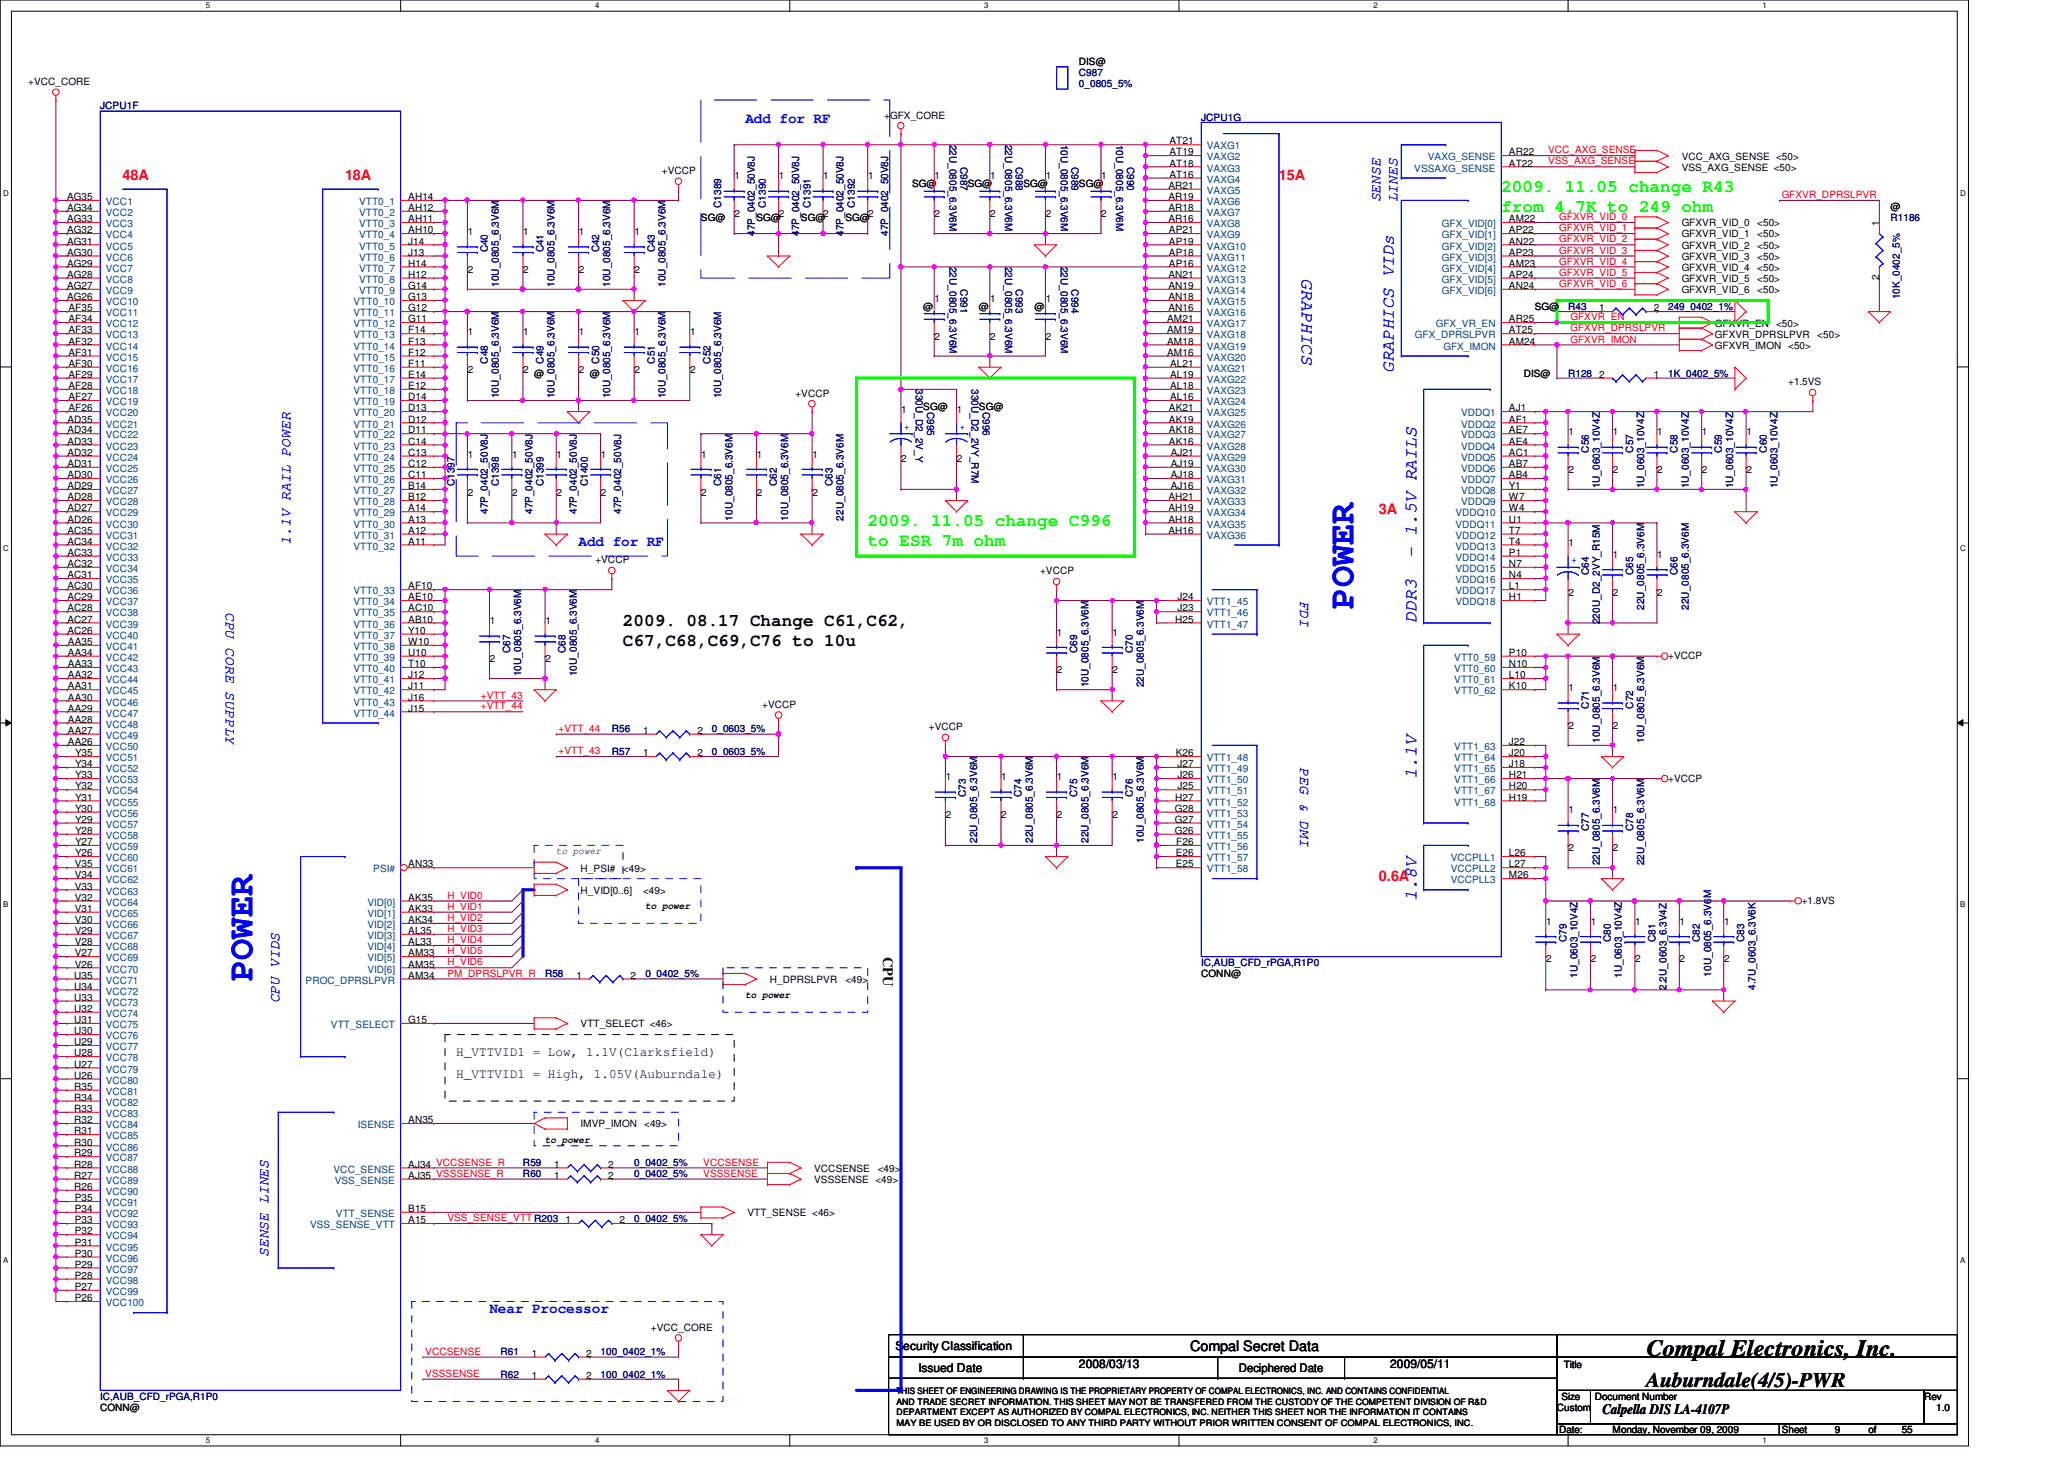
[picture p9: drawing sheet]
<svg xmlns="http://www.w3.org/2000/svg" width="297mm" height="210mm" viewBox="0 0 297 210" stroke-linecap="round" stroke-linejoin="round" font-family="sans-serif">
<defs><g id="words">
<g font-size="5.1" fill="#00f">
<text x="194.8" y="87.5" transform="rotate(-90 194.8 87.5)">POWER</text>
<text x="36.4" y="141.1" transform="rotate(-90 36.4 141.1)">POWER</text>
</g>
<text font-size="3.3" x="237" y="195.1">Compal Electronics, Inc.</text>
<text font-size="3" x="236.9" y="199.6">Auburndale(4/5)-PWR</text>
<g font-size="2.5" fill="#0f0">
<text x="216.1" y="27.7">2009. 11.05 change R43</text>
<text x="216.1" y="30.5">from 4.7K to 249 ohm</text>
<text x="124.9" y="75.7">2009. 11.05 change C996</text>
<text x="124.9" y="78.5">to ESR 7m ohm</text>
</g>
<g font-size="2.5" fill="#00f">
<text x="187.4" y="40" transform="rotate(90 187.4 40)">GRAPHICS</text>
<text x="200.6" y="53.6" transform="rotate(-90 200.6 53.6)">GRAPHICS VIDs</text>
<text x="203.8" y="80.2" transform="rotate(-90 203.8 80.2)">- 1.5V RAILS</text>
<text x="203.8" y="89.6" transform="rotate(-90 203.8 89.6)">DDR3</text>
<text x="203.8" y="112" transform="rotate(-90 203.8 112)">1.1V</text>
<text x="203.8" y="129.6" transform="rotate(-90 203.8 129.6)">1.8V</text>
</g>
<g font-size="2.5">
<text x="89.7" y="90.1">2009. 08.17 Change C61,C62,</text>
<text x="89.7" y="92.9">C67,C68,C69,C76 to 10u</text>
</g>
<g font-size="2.1" fill="#00f">
<text x="107.3" y="17.7">Add for RF</text>
<text x="198.7" y="29.1" transform="rotate(-90 198.7 29.1)">SENSE</text>
<text x="201.1" y="29.1" transform="rotate(-90 201.1 29.1)">LINES</text>
<text x="41.8" y="78.4" transform="rotate(-90 41.8 78.4)">1.1V RAIL POWER</text>
<text x="83.3" y="78.5">Add for RF</text>
<text x="32.5" y="88" transform="rotate(90 32.5 88)">CPU CORE SUPPLY</text>
<text x="187.1" y="86.4" transform="rotate(90 187.1 86.4)">FDI</text>
<text x="187.1" y="110.4" transform="rotate(90 187.1 110.4)">PEG &amp; DMI</text>
<text x="40.2" y="144.4" transform="rotate(-90 40.2 144.4)">CPU VIDS</text>
<text x="38.6" y="180.8" transform="rotate(-90 38.6 180.8)">SENSE LINES</text>
<text x="70.4" y="188.9">Near Processor</text>
</g>
<g font-size="2.1" fill="#f00">
<text x="17.6" y="25.9">48A</text>
<text x="49.7" y="25.9">18A</text>
<text x="184.1" y="25.9">15A</text>
<text x="198.5" y="73.9">3A</text>
<text x="198.5" y="126.7">0.6A</text>
</g>
<g font-size="2.1">
<text x="127.1" y="137.6" transform="rotate(90 127.1 137.6)">CPU</text>
<text x="171.3" y="194.4">Compal Secret Data</text>
<text x="230.6" y="203.5">Calpella DIS LA-4107P</text>
</g>
<g font-size="1.9">
<text x="65.7" y="151.9">H_VTTVID1 = Low, 1.1V(Clarksfield)</text>
<text x="65.7" y="155.1">H_VTTVID1 = High, 1.05V(Auburndale)</text>
</g>
<g font-size="1.7">
<text x="128.9" y="194.3">Security Classification</text>
<text x="132.2" y="197.3">Issued Date</text>
<text x="155.3" y="196.8">2008/03/13</text>
<text x="178.3" y="197.4">Deciphered Date</text>
<text x="200.1" y="196.8">2009/05/11</text>
</g>
<g font-size="1.4" fill="#000080">
<text x="155.3" y="11">C987</text>
<text x="14.4" y="15.7">JCPU1F</text>
<text x="155.3" y="12.6">0_0805_5%</text>
<text x="172.9" y="17.4">JCPU1G</text>
<text x="136.6" y="20.8" transform="rotate(90 136.6 20.8)">22U_0805_6.3V6M</text>
<text x="144.6" y="20.8" transform="rotate(90 144.6 20.8)">22U_0805_6.3V6M</text>
<text x="152.7" y="20.8" transform="rotate(90 152.7 20.8)">10U_0805_6.3V6M</text>
<text x="160.7" y="20.8" transform="rotate(90 160.7 20.8)">10U_0805_6.3V6M</text>
<text x="103.8" y="29.9" transform="rotate(-90 103.8 29.9)">C1389</text>
<text x="110.2" y="29.9" transform="rotate(-90 110.2 29.9)">C1390</text>
<text x="116.6" y="29.9" transform="rotate(-90 116.6 29.9)">C1391</text>
<text x="123" y="29.9" transform="rotate(-90 123 29.9)">C1392</text>
<text x="138.2" y="24" transform="rotate(90 138.2 24)">C987</text>
<text x="146.2" y="24" transform="rotate(90 146.2 24)">C988</text>
<text x="154.2" y="24" transform="rotate(90 154.2 24)">C989</text>
<text x="162.2" y="24" transform="rotate(90 162.2 24)">C990</text>
<text x="108.6" y="34" transform="rotate(-90 108.6 34)">47P_0402_50V8J</text>
<text x="115" y="34" transform="rotate(-90 115 34)">47P_0402_50V8J</text>
<text x="121.4" y="34" transform="rotate(-90 121.4 34)">47P_0402_50V8J</text>
<text x="127.8" y="34" transform="rotate(-90 127.8 34)">47P_0402_50V8J</text>
<text x="272.1" y="31.7">R1186</text>
<text x="70.2" y="36.3" transform="rotate(-90 70.2 36.3)">C40</text>
<text x="71.8" y="41.3" transform="rotate(-90 71.8 41.3)">10U_0805_6.3V6M</text>
<text x="78.2" y="36.3" transform="rotate(-90 78.2 36.3)">C41</text>
<text x="79.8" y="41.3" transform="rotate(-90 79.8 41.3)">10U_0805_6.3V6M</text>
<text x="86.2" y="36.3" transform="rotate(-90 86.2 36.3)">C42</text>
<text x="87.8" y="41.3" transform="rotate(-90 87.8 41.3)">10U_0805_6.3V6M</text>
<text x="94.2" y="36.3" transform="rotate(-90 94.2 36.3)">C43</text>
<text x="95.8" y="41.3" transform="rotate(-90 95.8 41.3)">10U_0805_6.3V6M</text>
<text x="136.6" y="38.4" transform="rotate(90 136.6 38.4)">22U_0805_6.3V6M</text>
<text x="138.2" y="41.6" transform="rotate(90 138.2 41.6)">C991</text>
<text x="144.6" y="38.4" transform="rotate(90 144.6 38.4)">22U_0805_6.3V6M</text>
<text x="146.2" y="41.6" transform="rotate(90 146.2 41.6)">C993</text>
<text x="152.7" y="38.4" transform="rotate(90 152.7 38.4)">22U_0805_6.3V6M</text>
<text x="154.2" y="41.6" transform="rotate(90 154.2 41.6)">C994</text>
<text x="225.7" y="44.6">R43</text>
<text x="240.1" y="44.6">249_0402_1%</text>
<text x="273.4" y="43.1" transform="rotate(-90 273.4 43.1)">10K_0402_5%</text>
<text x="70.2" y="52.3" transform="rotate(-90 70.2 52.3)">C48</text>
<text x="78.2" y="52.3" transform="rotate(-90 78.2 52.3)">C49</text>
<text x="86.2" y="52.3" transform="rotate(-90 86.2 52.3)">C50</text>
<text x="94.2" y="52.3" transform="rotate(-90 94.2 52.3)">C51</text>
<text x="102.2" y="52.3" transform="rotate(-90 102.2 52.3)">C52</text>
<text x="71.8" y="57.3" transform="rotate(-90 71.8 57.3)">10U_0805_6.3V6M</text>
<text x="79.8" y="57.3" transform="rotate(-90 79.8 57.3)">10U_0805_6.3V6M</text>
<text x="87.8" y="57.3" transform="rotate(-90 87.8 57.3)">10U_0805_6.3V6M</text>
<text x="95.8" y="57.3" transform="rotate(-90 95.8 57.3)">10U_0805_6.3V6M</text>
<text x="103.8" y="57.3" transform="rotate(-90 103.8 57.3)">10U_0805_6.3V6M</text>
<text x="131.8" y="56" transform="rotate(90 131.8 56)">330U_D2_2V_Y</text>
<text x="133.4" y="59.2" transform="rotate(90 133.4 59.2)">C995</text>
<text x="139.8" y="56" transform="rotate(90 139.8 56)">330U_D2_2VY_R7M</text>
<text x="141.4" y="59.2" transform="rotate(90 141.4 59.2)">C996</text>
<text x="225.7" y="54.2">R128</text>
<text x="240.1" y="54.2">1K_0402_5%</text>
<text x="228.6" y="65.2" transform="rotate(-90 228.6 65.2)">C56</text>
<text x="235" y="65.2" transform="rotate(-90 235 65.2)">C57</text>
<text x="241.4" y="65.2" transform="rotate(-90 241.4 65.2)">C58</text>
<text x="247.8" y="65.2" transform="rotate(-90 247.8 65.2)">C59</text>
<text x="254.3" y="65.2" transform="rotate(-90 254.3 65.2)">C60</text>
<text x="65.4" y="69.9" transform="rotate(-90 65.4 69.9)">C1397</text>
<text x="71.8" y="69.9" transform="rotate(-90 71.8 69.9)">C1398</text>
<text x="78.2" y="69.9" transform="rotate(-90 78.2 69.9)">C1399</text>
<text x="84.6" y="69.9" transform="rotate(-90 84.6 69.9)">C1400</text>
<text x="103.8" y="69.9" transform="rotate(-90 103.8 69.9)">C61</text>
<text x="111.8" y="69.9" transform="rotate(-90 111.8 69.9)">C62</text>
<text x="119.8" y="69.9" transform="rotate(-90 119.8 69.9)">C63</text>
<text x="230.2" y="70.3" transform="rotate(-90 230.2 70.3)">1U_0603_10V4Z</text>
<text x="236.6" y="70.3" transform="rotate(-90 236.6 70.3)">1U_0603_10V4Z</text>
<text x="243" y="70.3" transform="rotate(-90 243 70.3)">1U_0603_10V4Z</text>
<text x="249.4" y="70.3" transform="rotate(-90 249.4 70.3)">1U_0603_10V4Z</text>
<text x="255.8" y="70.3" transform="rotate(-90 255.8 70.3)">1U_0603_10V4Z</text>
<text x="70.2" y="74" transform="rotate(-90 70.2 74)">47P_0402_50V8J</text>
<text x="76.6" y="74" transform="rotate(-90 76.6 74)">47P_0402_50V8J</text>
<text x="83" y="74" transform="rotate(-90 83 74)">47P_0402_50V8J</text>
<text x="89.4" y="74" transform="rotate(-90 89.4 74)">47P_0402_50V8J</text>
<text x="105.4" y="74.9" transform="rotate(-90 105.4 74.9)">10U_0805_6.3V6M</text>
<text x="113.4" y="74.9" transform="rotate(-90 113.4 74.9)">10U_0805_6.3V6M</text>
<text x="121.4" y="74.9" transform="rotate(-90 121.4 74.9)">22U_0805_6.3V6M</text>
<text x="228.6" y="82.7" transform="rotate(-90 228.6 82.7)">C64</text>
<text x="235" y="82.7" transform="rotate(-90 235 82.7)">C65</text>
<text x="241.4" y="82.7" transform="rotate(-90 241.4 82.7)">C66</text>
<text x="230.2" y="89.8" transform="rotate(-90 230.2 89.8)">220U_D2_2VY_R15M</text>
<text x="236.6" y="87.7" transform="rotate(-90 236.6 87.7)">22U_0805_6.3V6M</text>
<text x="243" y="87.7" transform="rotate(-90 243 87.7)">22U_0805_6.3V6M</text>
<text x="73.4" y="93.9" transform="rotate(-90 73.4 93.9)">C67</text>
<text x="81.4" y="93.9" transform="rotate(-90 81.4 93.9)">C68</text>
<text x="155" y="93.9" transform="rotate(-90 155 93.9)">C69</text>
<text x="163" y="93.9" transform="rotate(-90 163 93.9)">C70</text>
<text x="75" y="97.3" transform="rotate(-90 75 97.3)">10U_0805_6.3V6M</text>
<text x="83" y="97.3" transform="rotate(-90 83 97.3)">10U_0805_6.3V6M</text>
<text x="156.6" y="98.9" transform="rotate(-90 156.6 98.9)">10U_0805_6.3V6M</text>
<text x="164.6" y="98.9" transform="rotate(-90 164.6 98.9)">22U_0805_6.3V6M</text>
<text x="228.6" y="101.9" transform="rotate(-90 228.6 101.9)">C71</text>
<text x="235" y="101.9" transform="rotate(-90 235 101.9)">C72</text>
<text x="88" y="105.4">R56</text>
<text x="102.4" y="105.4">0_0603_5%</text>
<text x="230.2" y="106.9" transform="rotate(-90 230.2 106.9)">10U_0805_6.3V6M</text>
<text x="236.6" y="106.9" transform="rotate(-90 236.6 106.9)">10U_0805_6.3V6M</text>
<text x="88" y="108.6">R57</text>
<text x="102.4" y="108.6">0_0603_5%</text>
<text x="139" y="114.7" transform="rotate(-90 139 114.7)">C73</text>
<text x="147" y="114.7" transform="rotate(-90 147 114.7)">C74</text>
<text x="155" y="114.7" transform="rotate(-90 155 114.7)">C75</text>
<text x="163" y="114.7" transform="rotate(-90 163 114.7)">C76</text>
<text x="228.6" y="119.5" transform="rotate(-90 228.6 119.5)">C77</text>
<text x="235" y="119.5" transform="rotate(-90 235 119.5)">C78</text>
<text x="140.6" y="121.3" transform="rotate(-90 140.6 121.3)">22U_0805_6.3V6M</text>
<text x="148.6" y="121.3" transform="rotate(-90 148.6 121.3)">22U_0805_6.3V6M</text>
<text x="156.6" y="121.3" transform="rotate(-90 156.6 121.3)">22U_0805_6.3V6M</text>
<text x="164.6" y="121.3" transform="rotate(-90 164.6 121.3)">10U_0805_6.3V6M</text>
<text x="230.2" y="124.5" transform="rotate(-90 230.2 124.5)">22U_0805_6.3V6M</text>
<text x="236.6" y="124.5" transform="rotate(-90 236.6 124.5)">22U_0805_6.3V6M</text>
<text x="225.4" y="135.6" transform="rotate(-90 225.4 135.6)">C79</text>
<text x="231.8" y="135.6" transform="rotate(-90 231.8 135.6)">C80</text>
<text x="238.2" y="135.6" transform="rotate(-90 238.2 135.6)">C81</text>
<text x="244.6" y="135.6" transform="rotate(-90 244.6 135.6)">C82</text>
<text x="251" y="135.6" transform="rotate(-90 251 135.6)">C83</text>
<text x="78.4" y="140.6">R58</text>
<text x="92.9" y="140.6">0_0402_5%</text>
<text x="172.9" y="139">IC,AUB_CFD_rPGA,R1P0</text>
<text x="227" y="140.7" transform="rotate(-90 227 140.7)">1U_0603_10V4Z</text>
<text x="233.4" y="140.7" transform="rotate(-90 233.4 140.7)">1U_0603_10V4Z</text>
<text x="239.8" y="142.4" transform="rotate(-90 239.8 142.4)">2.2U_0603_6.3V4Z</text>
<text x="246.2" y="140.5" transform="rotate(-90 246.2 140.5)">10U_0805_6.3V6M</text>
<text x="252.6" y="142.4" transform="rotate(-90 252.6 142.4)">4.7U_0603_6.3V6K</text>
<text x="75.3" y="167.8">R59</text>
<text x="91.3" y="167.8">0_0402_5%</text>
<text x="75.3" y="169.4">R60</text>
<text x="91.3" y="169.4">0_0402_5%</text>
<text x="91.3" y="175.8">0_0402_5%</text>
<text x="72" y="195">R61</text>
<text x="86.4" y="195">100_0402_1%</text>
<text x="14.4" y="201.4">IC,AUB_CFD_rPGA,R1P0</text>
<text x="72" y="198.2">R62</text>
<text x="86.4" y="198.2">100_0402_1%</text>
</g>
<g font-size="1.4">
<text x="155.3" y="9.4">DIS@</text>
<text x="4.1" y="12.2">+VCC_CORE</text>
<text x="127.3" y="17.1">+GFX_CORE</text>
<text x="168.3" y="20.8">AT21</text>
<text x="168.3" y="22.4">AT19</text>
<text x="168.3" y="24">AT18</text>
<text x="217.2" y="22.4">AR22</text>
<text x="217.2" y="24">AT22</text>
<text x="242" y="23">VCC_AXG_SENSE &lt;50&gt;</text>
<text x="9.6" y="28.8">AG35</text>
<text x="58.8" y="28.8">AH14</text>
<text x="95.2" y="25.1">+VCCP</text>
<text x="105.7" y="25.8">1</text>
<text x="112.1" y="25.8">1</text>
<text x="118.5" y="25.8">1</text>
<text x="124.9" y="25.8">1</text>
<text x="131.3" y="27">SG@</text>
<text x="134.5" y="25.8">1</text>
<text x="139.3" y="27">SG@</text>
<text x="142.5" y="25.8">1</text>
<text x="147.3" y="27">SG@</text>
<text x="150.5" y="25.8">1</text>
<text x="155.3" y="27">SG@</text>
<text x="158.5" y="25.8">1</text>
<text x="168.1" y="27.2">AR21</text>
<text x="168.1" y="28.8">AR19</text>
<text x="168.3" y="25.6">AT16</text>
<text x="242" y="24.6">VSS_AXG_SENSE &lt;50&gt;</text>
<text x="9.6" y="30.4">AG34</text>
<text x="9.6" y="32">AG33</text>
<text x="9.6" y="33.6">AG32</text>
<text x="9.6" y="35.2">AG31</text>
<text x="58.8" y="30.4">AH12</text>
<text x="58.8" y="32">AH11</text>
<text x="58.8" y="33.6">AH10</text>
<text x="58.8" y="35.2">J14</text>
<text x="67.3" y="33.8">1</text>
<text x="75.3" y="33.8">1</text>
<text x="83.3" y="33.8">1</text>
<text x="91.3" y="33.8">1</text>
<text x="100.9" y="31.7">SG@</text>
<text x="105.7" y="31.3">2</text>
<text x="108.9" y="31.7">SG@</text>
<text x="112.1" y="31.3">2</text>
<text x="115.3" y="31.7">SG@</text>
<text x="118.5" y="31.3">2</text>
<text x="121.7" y="31.7">SG@</text>
<text x="124.9" y="31.3">2</text>
<text x="134.5" y="31.3">2</text>
<text x="142.5" y="31.3">2</text>
<text x="150.5" y="31.3">2</text>
<text x="158.5" y="31.3">2</text>
<text x="168.1" y="30.4">AR18</text>
<text x="168.1" y="32">AR16</text>
<text x="168.2" y="33.6">AP21</text>
<text x="168.2" y="35.2">AP19</text>
<text x="217.2" y="32">AM22</text>
<text x="217.2" y="33.6">AP22</text>
<text x="217.2" y="35.2">AN22</text>
<text x="242" y="32.6">GFXVR_VID_0</text>
<text x="242" y="34.2">GFXVR_VID_1</text>
<text x="242" y="35.8">GFXVR_VID_2</text>
<text x="252.9" y="32.6">&lt;50&gt;</text>
<text x="252.9" y="34.2">&lt;50&gt;</text>
<text x="252.9" y="35.8">&lt;50&gt;</text>
<text x="270.4" y="32.5" transform="rotate(-90 270.4 32.5)">1</text>
<text x="272.1" y="30.2">@</text>
<text x="9.6" y="36.8">AG30</text>
<text x="9.6" y="38.4">AG29</text>
<text x="9.6" y="40">AG28</text>
<text x="9.6" y="41.6">AG27</text>
<text x="58.8" y="36.8">J13</text>
<text x="58.8" y="38.4">H14</text>
<text x="58.8" y="40">H12</text>
<text x="58.8" y="41.6">G14</text>
<text x="67.3" y="39.3">2</text>
<text x="75.3" y="39.3">2</text>
<text x="83.3" y="39.3">2</text>
<text x="91.3" y="39.3">2</text>
<text x="168.1" y="40">AN21</text>
<text x="168.1" y="41.6">AN19</text>
<text x="168.2" y="36.8">AP18</text>
<text x="168.2" y="38.4">AP16</text>
<text x="217.2" y="36.8">AP23</text>
<text x="217.2" y="38.4">AM23</text>
<text x="217.2" y="40">AP24</text>
<text x="217.2" y="41.6">AN24</text>
<text x="242" y="37.4">GFXVR_VID_3</text>
<text x="242" y="39">GFXVR_VID_4</text>
<text x="242" y="40.6">GFXVR_VID_5</text>
<text x="252.9" y="37.4">&lt;50&gt;</text>
<text x="252.9" y="39">&lt;50&gt;</text>
<text x="252.9" y="40.6">&lt;50&gt;</text>
<text x="270.4" y="40.3" transform="rotate(-90 270.4 40.3)">2</text>
<text x="9.6" y="43.2">AG26</text>
<text x="9.9" y="44.8">AF35</text>
<text x="9.9" y="46.4">AF34</text>
<text x="9.9" y="48">AF33</text>
<text x="58.8" y="43.2">G13</text>
<text x="58.8" y="44.8">G12</text>
<text x="58.8" y="46.4">G11</text>
<text x="58.8" y="48">F14</text>
<text x="132.9" y="44.6">@</text>
<text x="134.5" y="43.4">1</text>
<text x="140.9" y="44.6">@</text>
<text x="142.5" y="43.4">1</text>
<text x="148.9" y="44.6">@</text>
<text x="150.5" y="43.4">1</text>
<text x="168" y="46.4">AM21</text>
<text x="168" y="48">AM19</text>
<text x="168.1" y="43.2">AN18</text>
<text x="168.1" y="44.8">AN16</text>
<text x="217.2" y="46.4">AR25</text>
<text x="217.2" y="48">AT25</text>
<text x="220.9" y="44.6">SG@</text>
<text x="230.2" y="44.8">1</text>
<text x="238" y="44.8">2</text>
<text x="242" y="42.2">GFXVR_VID_6</text>
<text x="246.8" y="47">GFXVR_EN &lt;50&gt;</text>
<text x="252.9" y="42.2">&lt;50&gt;</text>
<text x="9.9" y="49.6">AF32</text>
<text x="9.9" y="51.2">AF31</text>
<text x="9.9" y="52.8">AF30</text>
<text x="58.8" y="49.6">F13</text>
<text x="58.8" y="51.2">F12</text>
<text x="58.8" y="52.8">F11</text>
<text x="67.3" y="48.2">1</text>
<text x="67.3" y="53.7">2</text>
<text x="75.3" y="48.2">1</text>
<text x="75.3" y="53.7">2</text>
<text x="83.3" y="48.2">1</text>
<text x="83.3" y="53.7">2</text>
<text x="91.3" y="48.2">1</text>
<text x="91.3" y="53.7">2</text>
<text x="99.3" y="48.2">1</text>
<text x="99.3" y="53.7">2</text>
<text x="134.5" y="48.9">2</text>
<text x="142.5" y="48.9">2</text>
<text x="150.5" y="48.9">2</text>
<text x="168" y="49.6">AM18</text>
<text x="168" y="51.2">AM16</text>
<text x="168.4" y="52.8">AL21</text>
<text x="217.2" y="49.6">AM24</text>
<text x="246.8" y="48.6">GFXVR_DPRSLPVR</text>
<text x="246.8" y="50.2">GFXVR_IMON &lt;50&gt;</text>
<text x="261.5" y="48.6">&lt;50&gt;</text>
<text x="9.9" y="54.4">AF29</text>
<text x="9.9" y="56">AF28</text>
<text x="9.9" y="57.6">AF27</text>
<text x="9.9" y="59.2">AF26</text>
<text x="58.8" y="54.4">E14</text>
<text x="58.8" y="56">E12</text>
<text x="58.8" y="57.6">D14</text>
<text x="58.8" y="59.2">D13</text>
<text x="76.9" y="54.2">@</text>
<text x="84.9" y="54.2">@</text>
<text x="114.5" y="57.1">+VCCP</text>
<text x="129.7" y="59.4">1</text>
<text x="132.9" y="59">SG@</text>
<text x="137.7" y="59.4">1</text>
<text x="140.9" y="59">SG@</text>
<text x="168.2" y="59.2">AK21</text>
<text x="168.4" y="54.4">AL19</text>
<text x="168.4" y="56">AL18</text>
<text x="168.4" y="57.6">AL16</text>
<text x="217.2" y="59.2">AJ1</text>
<text x="219.3" y="54.2">DIS@</text>
<text x="230.2" y="54.4">2</text>
<text x="238" y="54.4">1</text>
<text x="257.3" y="55.5">+1.5VS</text>
<text x="9.7" y="60.8">AD35</text>
<text x="9.7" y="62.4">AD34</text>
<text x="9.7" y="64">AD33</text>
<text x="9.7" y="65.6">AD32</text>
<text x="58.8" y="60.8">D12</text>
<text x="58.8" y="62.4">D11</text>
<text x="58.8" y="64">C14</text>
<text x="58.8" y="65.6">C13</text>
<text x="67.3" y="65.8">1</text>
<text x="73.7" y="65.8">1</text>
<text x="80.1" y="65.8">1</text>
<text x="86.5" y="65.8">1</text>
<text x="100.9" y="65.8">1</text>
<text x="108.9" y="65.8">1</text>
<text x="116.9" y="65.8">1</text>
<text x="168.2" y="60.8">AK19</text>
<text x="168.2" y="62.4">AK18</text>
<text x="168.2" y="64">AK16</text>
<text x="168.5" y="65.6">AJ21</text>
<text x="217.2" y="60.8">AF1</text>
<text x="217.2" y="62.4">AE7</text>
<text x="217.2" y="64">AE4</text>
<text x="217.2" y="65.6">AC1</text>
<text x="225.7" y="62.6">1</text>
<text x="232.1" y="62.6">1</text>
<text x="238.5" y="62.6">1</text>
<text x="244.9" y="62.6">1</text>
<text x="251.3" y="62.6">1</text>
<text x="9.7" y="67.2">AD31</text>
<text x="9.7" y="68.8">AD30</text>
<text x="9.7" y="70.4">AD29</text>
<text x="9.7" y="72">AD28</text>
<text x="58.8" y="67.2">C12</text>
<text x="58.8" y="68.8">C11</text>
<text x="58.8" y="70.4">B14</text>
<text x="58.8" y="72">B12</text>
<text x="67.3" y="71.3">2</text>
<text x="73.7" y="71.3">2</text>
<text x="80.1" y="71.3">2</text>
<text x="86.5" y="71.3">2</text>
<text x="100.9" y="71.3">2</text>
<text x="108.9" y="71.3">2</text>
<text x="116.9" y="71.3">2</text>
<text x="129.7" y="66.5">2</text>
<text x="137.7" y="66.5">2</text>
<text x="168.1" y="72">AH21</text>
<text x="168.5" y="67.2">AJ19</text>
<text x="168.5" y="68.8">AJ18</text>
<text x="168.5" y="70.4">AJ16</text>
<text x="217.2" y="67.2">AB7</text>
<text x="217.2" y="68.8">AB4</text>
<text x="217.2" y="70.4">Y1</text>
<text x="217.2" y="72">W7</text>
<text x="225.7" y="68.1">2</text>
<text x="232.1" y="68.1">2</text>
<text x="238.5" y="68.1">2</text>
<text x="244.9" y="68.1">2</text>
<text x="251.3" y="68.1">2</text>
<text x="9.7" y="73.6">AD27</text>
<text x="9.7" y="75.2">AD26</text>
<text x="9.7" y="76.8">AC35</text>
<text x="58.8" y="73.6">A14</text>
<text x="58.8" y="75.2">A13</text>
<text x="58.8" y="76.8">A12</text>
<text x="168.1" y="73.6">AH19</text>
<text x="168.1" y="75.2">AH18</text>
<text x="168.1" y="76.8">AH16</text>
<text x="217.2" y="73.6">W4</text>
<text x="217.2" y="75.2">U1</text>
<text x="217.2" y="76.8">T7</text>
<text x="9.7" y="78.4">AC34</text>
<text x="9.7" y="80">AC33</text>
<text x="9.7" y="81.6">AC32</text>
<text x="9.7" y="83.2">AC31</text>
<text x="58.8" y="78.4">A11</text>
<text x="85.7" y="81.1">+VCCP</text>
<text x="149.7" y="82.6">+VCCP</text>
<text x="217.2" y="78.4">T4</text>
<text x="217.2" y="80">P1</text>
<text x="217.2" y="81.6">N7</text>
<text x="217.2" y="83.2">N4</text>
<text x="225.7" y="78.6">1</text>
<text x="232.1" y="80.2">1</text>
<text x="238.5" y="80.2">1</text>
<text x="9.7" y="84.8">AC30</text>
<text x="9.7" y="86.4">AC29</text>
<text x="9.7" y="88">AC28</text>
<text x="9.7" y="89.6">AC27</text>
<text x="58.8" y="84.8">AF10</text>
<text x="58.8" y="86.4">AE10</text>
<text x="58.8" y="88">AC10</text>
<text x="58.8" y="89.6">AB10</text>
<text x="70.5" y="89.8">1</text>
<text x="78.5" y="89.8">1</text>
<text x="169.1" y="89.6">H25</text>
<text x="169.5" y="86.4">J24</text>
<text x="169.5" y="88">J23</text>
<text x="217.2" y="84.8">L1</text>
<text x="217.2" y="86.4">H1</text>
<text x="225.7" y="85.7">2</text>
<text x="232.1" y="85.7">2</text>
<text x="238.5" y="85.7">2</text>
<text x="9.7" y="91.2">AC26</text>
<text x="9.8" y="92.8">AA35</text>
<text x="9.8" y="94.4">AA34</text>
<text x="9.8" y="96">AA33</text>
<text x="58.8" y="91.2">Y10</text>
<text x="58.8" y="92.8">W10</text>
<text x="58.8" y="94.4">U10</text>
<text x="58.8" y="96">T10</text>
<text x="70.5" y="95.3">2</text>
<text x="78.5" y="95.3">2</text>
<text x="152.1" y="91.4">1</text>
<text x="160.1" y="91.4">1</text>
<text x="217.2" y="94.4">P10</text>
<text x="217.2" y="96">N10</text>
<text x="240.1" y="94.8">+VCCP</text>
<text x="9.8" y="97.6">AA32</text>
<text x="9.8" y="99.2">AA31</text>
<text x="9.8" y="100.8">AA30</text>
<text x="58.8" y="97.6">J12</text>
<text x="58.8" y="99.2">J11</text>
<text x="58.8" y="100.8">J16</text>
<text x="109.7" y="101.9">+VCCP</text>
<text x="152.1" y="96.9">2</text>
<text x="160.1" y="96.9">2</text>
<text x="217.2" y="97.6">L10</text>
<text x="217.2" y="99.2">K10</text>
<text x="225.7" y="99.4">1</text>
<text x="232.1" y="99.4">1</text>
<text x="9.8" y="102.4">AA29</text>
<text x="9.8" y="104">AA28</text>
<text x="9.8" y="105.6">AA27</text>
<text x="9.8" y="107.2">AA26</text>
<text x="58.8" y="102.4">J15</text>
<text x="92.5" y="105.6">1</text>
<text x="100.4" y="105.6">2</text>
<text x="133.7" y="105.1">+VCCP</text>
<text x="217.2" y="107.2">J22</text>
<text x="225.7" y="104.9">2</text>
<text x="232.1" y="104.9">2</text>
<text x="10.8" y="108.8">Y35</text>
<text x="10.8" y="110.4">Y34</text>
<text x="10.8" y="112">Y33</text>
<text x="10.8" y="113.6">Y32</text>
<text x="92.5" y="108.8">1</text>
<text x="100.4" y="108.8">2</text>
<text x="136.1" y="112.2">1</text>
<text x="144.1" y="112.2">1</text>
<text x="152.1" y="112.2">1</text>
<text x="160.1" y="112.2">1</text>
<text x="169.2" y="108.8">K26</text>
<text x="169.5" y="110.4">J27</text>
<text x="169.5" y="112">J26</text>
<text x="169.5" y="113.6">J25</text>
<text x="217.2" y="108.8">J20</text>
<text x="217.2" y="110.4">J18</text>
<text x="217.2" y="112">H21</text>
<text x="217.2" y="113.6">H20</text>
<text x="240.1" y="112.4">+VCCP</text>
<text x="10.8" y="115.2">Y31</text>
<text x="10.8" y="116.8">Y30</text>
<text x="10.8" y="118.4">Y29</text>
<text x="10.8" y="120">Y28</text>
<text x="136.1" y="117.7">2</text>
<text x="144.1" y="117.7">2</text>
<text x="152.1" y="117.7">2</text>
<text x="160.1" y="117.7">2</text>
<text x="169.1" y="116.8">G28</text>
<text x="169.1" y="118.4">G27</text>
<text x="169.1" y="120">G26</text>
<text x="169.1" y="115.2">H27</text>
<text x="217.2" y="115.2">H19</text>
<text x="225.7" y="117">1</text>
<text x="232.1" y="117">1</text>
<text x="10.7" y="124.8">V35</text>
<text x="10.8" y="121.6">Y27</text>
<text x="10.8" y="123.2">Y26</text>
<text x="58.8" y="124.8">AN33</text>
<text x="80" y="122.8">to power</text>
<text x="83.6" y="125.4">H_PSI#</text>
<text x="89.7" y="125.4">&lt;49&gt;</text>
<text x="169.2" y="123.2">E26</text>
<text x="169.2" y="124.8">E25</text>
<text x="169.3" y="121.6">F26</text>
<text x="217.2" y="123.2">L26</text>
<text x="217.2" y="124.8">L27</text>
<text x="225.7" y="122.5">2</text>
<text x="232.1" y="122.5">2</text>
<text x="10.7" y="126.4">V34</text>
<text x="10.7" y="128">V33</text>
<text x="10.7" y="129.6">V32</text>
<text x="10.7" y="131.2">V31</text>
<text x="58.8" y="129.6">AK35</text>
<text x="58.8" y="131.2">AK33</text>
<text x="83.6" y="128.6">H_VID[0..6]</text>
<text x="92.5" y="128.6">&lt;49&gt;</text>
<text x="92.9" y="130.8">to power</text>
<text x="217.2" y="126.4">M26</text>
<text x="259.3" y="130">+1.8VS</text>
<text x="10.7" y="132.8">V30</text>
<text x="10.7" y="134.4">V29</text>
<text x="10.7" y="136">V28</text>
<text x="10.7" y="137.6">V27</text>
<text x="58.8" y="132.8">AK34</text>
<text x="58.8" y="134.4">AL35</text>
<text x="58.8" y="136">AL33</text>
<text x="58.8" y="137.6">AM33</text>
<text x="222.5" y="133">1</text>
<text x="228.9" y="133">1</text>
<text x="235.3" y="133">1</text>
<text x="241.7" y="133">1</text>
<text x="248.1" y="133">1</text>
<text x="10.7" y="140.8">U35</text>
<text x="10.7" y="142.4">U34</text>
<text x="10.7" y="144">U33</text>
<text x="10.7" y="139.2">V26</text>
<text x="58.8" y="139.2">AM35</text>
<text x="58.8" y="140.8">AM34</text>
<text x="83" y="140.8">1</text>
<text x="90.8" y="140.8">2</text>
<text x="107.3" y="143.6">to power</text>
<text x="110.8" y="141.4">H_DPRSLPVR</text>
<text x="121.7" y="141.4">&lt;49&gt;</text>
<text x="172.9" y="140.6">CONN@</text>
<text x="222.5" y="138.5">2</text>
<text x="228.9" y="138.5">2</text>
<text x="235.3" y="138.5">2</text>
<text x="241.7" y="138.5">2</text>
<text x="248.1" y="138.5">2</text>
<text x="10.7" y="145.6">U32</text>
<text x="10.7" y="147.2">U31</text>
<text x="10.7" y="148.8">U30</text>
<text x="58.8" y="147.2">G15</text>
<text x="83.6" y="147.8">VTT_SELECT &lt;46&gt;</text>
<text x="10.7" y="150.4">U29</text>
<text x="10.7" y="152">U28</text>
<text x="10.7" y="153.6">U27</text>
<text x="10.7" y="155.2">U26</text>
<text x="10.7" y="156.8">R35</text>
<text x="10.7" y="158.4">R34</text>
<text x="10.7" y="160">R33</text>
<text x="10.7" y="161.6">R32</text>
<text x="58.8" y="161.6">AN35</text>
<text x="10.7" y="163.2">R31</text>
<text x="10.7" y="164.8">R30</text>
<text x="10.7" y="166.4">R29</text>
<text x="10.7" y="168">R28</text>
<text x="58.8" y="168">AJ34 VCCSENSE_R</text>
<text x="78.4" y="164.4">to power</text>
<text x="79.8" y="168">1</text>
<text x="83.6" y="162.2">IMVP_IMON</text>
<text x="87.5" y="168">2</text>
<text x="92.7" y="162.2">&lt;49&gt;</text>
<text x="10.7" y="169.6">R27</text>
<text x="10.7" y="171.2">R26</text>
<text x="10.7" y="172.8">P35</text>
<text x="58.8" y="169.6">AJ35 VSSSENSE_R</text>
<text x="79.8" y="169.6">1</text>
<text x="87.5" y="169.6">2</text>
<text x="117.2" y="168.6">VCCSENSE</text>
<text x="117.2" y="170.2">VSSSENSE &lt;49&gt;</text>
<text x="126.3" y="168.6">&lt;49&gt;</text>
<text x="10.7" y="174.4">P34</text>
<text x="10.7" y="176">P33</text>
<text x="10.7" y="177.6">P32</text>
<text x="10.7" y="179.2">P31</text>
<text x="58.8" y="174.4">B15</text>
<text x="58.8" y="176">A15</text>
<text x="81.4" y="176">1</text>
<text x="89.2" y="176">2</text>
<text x="107.6" y="175">VTT_SENSE &lt;46&gt;</text>
<text x="10.7" y="180.8">P30</text>
<text x="10.7" y="182.4">P29</text>
<text x="10.7" y="184">P28</text>
<text x="10.7" y="185.6">P27</text>
<text x="10.7" y="187.2">P26</text>
<text x="93.7" y="191.5">+VCC_CORE</text>
<text x="76.5" y="195.2">1</text>
<text x="84.4" y="195.2">2</text>
<text x="225" y="196.8">Title</text>
<text x="14.4" y="203">CONN@</text>
<text x="76.5" y="198.4">1</text>
<text x="84.4" y="198.4">2</text>
<text x="224.1" y="203">Custom</text>
<text x="224.7" y="201.4">Size</text>
<text x="229.5" y="201.4">Document Number</text>
<text x="276.9" y="201.4">Rev</text>
<text x="278.6" y="203">1.0</text>
<text x="224.4" y="206.2">Date:</text>
<text x="232.1" y="206.2">Monday, November 09, 2009</text>
<text x="256.4" y="206.2">Sheet</text>
<text x="264.1" y="206.2">9</text>
<text x="268.9" y="206.2">of</text>
<text x="273.7" y="206.2">55</text>
</g>
<g font-size="1.4" fill="#004080">
<text x="173.7" y="21.5">VAXG1</text>
<text x="173.7" y="23.1">VAXG2</text>
<text x="205.5" y="23.1">VAXG_SENSE</text>
<text x="15.2" y="29.5">VCC1</text>
<text x="51.7" y="29.5">VTT0_1</text>
<text x="173.7" y="24.7">VAXG3</text>
<text x="173.7" y="26.3">VAXG4</text>
<text x="173.7" y="27.9">VAXG5</text>
<text x="173.7" y="29.5">VAXG6</text>
<text x="203.5" y="24.7">VSSAXG_SENSE</text>
<text x="15.2" y="31.1">VCC2</text>
<text x="15.2" y="32.7">VCC3</text>
<text x="15.2" y="34.3">VCC4</text>
<text x="15.2" y="35.9">VCC5</text>
<text x="51.7" y="31.1">VTT0_2</text>
<text x="51.7" y="32.7">VTT0_3</text>
<text x="51.7" y="34.3">VTT0_4</text>
<text x="51.7" y="35.9">VTT0_5</text>
<text x="173.7" y="31.1">VAXG7</text>
<text x="173.7" y="32.7">VAXG8</text>
<text x="173.7" y="34.3">VAXG9</text>
<text x="173.7" y="35.9">VAXG10</text>
<text x="207.5" y="32.7">GFX_VID[0]</text>
<text x="207.5" y="34.3">GFX_VID[1]</text>
<text x="207.5" y="35.9">GFX_VID[2]</text>
<text x="15.2" y="37.5">VCC6</text>
<text x="15.2" y="39.1">VCC7</text>
<text x="15.2" y="40.7">VCC8</text>
<text x="51.7" y="37.5">VTT0_6</text>
<text x="51.7" y="39.1">VTT0_7</text>
<text x="51.7" y="40.7">VTT0_8</text>
<text x="173.7" y="37.5">VAXG11</text>
<text x="173.7" y="39.1">VAXG12</text>
<text x="173.7" y="40.7">VAXG13</text>
<text x="207.5" y="37.5">GFX_VID[3]</text>
<text x="207.5" y="39.1">GFX_VID[4]</text>
<text x="207.5" y="40.7">GFX_VID[5]</text>
<text x="15.2" y="42.3">VCC9</text>
<text x="15.2" y="43.9">VCC10</text>
<text x="15.2" y="45.5">VCC11</text>
<text x="15.2" y="47.1">VCC12</text>
<text x="50.9" y="43.9">VTT0_10</text>
<text x="50.9" y="45.5">VTT0_11</text>
<text x="50.9" y="47.1">VTT0_12</text>
<text x="51.7" y="42.3">VTT0_9</text>
<text x="173.7" y="42.3">VAXG14</text>
<text x="173.7" y="43.9">VAXG15</text>
<text x="173.7" y="45.5">VAXG16</text>
<text x="173.7" y="47.1">VAXG17</text>
<text x="206.6" y="47.1">GFX_VR_EN</text>
<text x="207.5" y="42.3">GFX_VID[6]</text>
<text x="15.2" y="48.7">VCC13</text>
<text x="15.2" y="50.3">VCC14</text>
<text x="15.2" y="51.9">VCC15</text>
<text x="15.2" y="53.5">VCC16</text>
<text x="50.9" y="48.7">VTT0_13</text>
<text x="50.9" y="50.3">VTT0_14</text>
<text x="50.9" y="51.9">VTT0_15</text>
<text x="50.9" y="53.5">VTT0_16</text>
<text x="173.7" y="48.7">VAXG18</text>
<text x="173.7" y="50.3">VAXG19</text>
<text x="173.7" y="51.9">VAXG20</text>
<text x="173.7" y="53.5">VAXG21</text>
<text x="203.6" y="48.7">GFX_DPRSLPVR</text>
<text x="207.7" y="50.3">GFX_IMON</text>
<text x="15.2" y="55.1">VCC17</text>
<text x="15.2" y="56.7">VCC18</text>
<text x="15.2" y="58.3">VCC19</text>
<text x="15.2" y="59.9">VCC20</text>
<text x="50.9" y="55.1">VTT0_17</text>
<text x="50.9" y="56.7">VTT0_18</text>
<text x="50.9" y="58.3">VTT0_19</text>
<text x="50.9" y="59.9">VTT0_20</text>
<text x="173.7" y="55.1">VAXG22</text>
<text x="173.7" y="56.7">VAXG23</text>
<text x="173.7" y="58.3">VAXG24</text>
<text x="173.7" y="59.9">VAXG25</text>
<text x="210.3" y="59.9">VDDQ1</text>
<text x="15.2" y="61.5">VCC21</text>
<text x="15.2" y="63.1">VCC22</text>
<text x="15.2" y="64.7">VCC23</text>
<text x="50.9" y="61.5">VTT0_21</text>
<text x="50.9" y="63.1">VTT0_22</text>
<text x="50.9" y="64.7">VTT0_23</text>
<text x="173.7" y="61.5">VAXG26</text>
<text x="173.7" y="63.1">VAXG27</text>
<text x="173.7" y="64.7">VAXG28</text>
<text x="210.3" y="61.5">VDDQ2</text>
<text x="210.3" y="63.1">VDDQ3</text>
<text x="210.3" y="64.7">VDDQ4</text>
<text x="15.2" y="66.3">VCC24</text>
<text x="15.2" y="67.9">VCC25</text>
<text x="15.2" y="69.5">VCC26</text>
<text x="15.2" y="71.1">VCC27</text>
<text x="50.9" y="66.3">VTT0_24</text>
<text x="50.9" y="67.9">VTT0_25</text>
<text x="50.9" y="69.5">VTT0_26</text>
<text x="50.9" y="71.1">VTT0_27</text>
<text x="173.7" y="66.3">VAXG29</text>
<text x="173.7" y="67.9">VAXG30</text>
<text x="173.7" y="69.5">VAXG31</text>
<text x="173.7" y="71.1">VAXG32</text>
<text x="210.3" y="66.3">VDDQ5</text>
<text x="210.3" y="67.9">VDDQ6</text>
<text x="210.3" y="69.5">VDDQ7</text>
<text x="210.3" y="71.1">VDDQ8</text>
<text x="15.2" y="72.7">VCC28</text>
<text x="15.2" y="74.3">VCC29</text>
<text x="15.2" y="75.9">VCC30</text>
<text x="15.2" y="77.5">VCC31</text>
<text x="50.9" y="72.7">VTT0_28</text>
<text x="50.9" y="74.3">VTT0_29</text>
<text x="50.9" y="75.9">VTT0_30</text>
<text x="50.9" y="77.5">VTT0_31</text>
<text x="173.7" y="72.7">VAXG33</text>
<text x="173.7" y="74.3">VAXG34</text>
<text x="173.7" y="75.9">VAXG35</text>
<text x="173.7" y="77.5">VAXG36</text>
<text x="209.5" y="74.3">VDDQ10</text>
<text x="209.5" y="75.9">VDDQ11</text>
<text x="209.5" y="77.5">VDDQ12</text>
<text x="210.3" y="72.7">VDDQ9</text>
<text x="15.2" y="79.1">VCC32</text>
<text x="15.2" y="80.7">VCC33</text>
<text x="15.2" y="82.3">VCC34</text>
<text x="15.2" y="83.9">VCC35</text>
<text x="50.9" y="79.1">VTT0_32</text>
<text x="209.5" y="79.1">VDDQ13</text>
<text x="209.5" y="80.7">VDDQ14</text>
<text x="209.5" y="82.3">VDDQ15</text>
<text x="209.5" y="83.9">VDDQ16</text>
<text x="15.2" y="85.5">VCC36</text>
<text x="15.2" y="87.1">VCC37</text>
<text x="15.2" y="88.7">VCC38</text>
<text x="50.9" y="85.5">VTT0_33</text>
<text x="50.9" y="87.1">VTT0_34</text>
<text x="50.9" y="88.7">VTT0_35</text>
<text x="173.7" y="87.1">VTT1_45</text>
<text x="173.7" y="88.7">VTT1_46</text>
<text x="209.5" y="85.5">VDDQ17</text>
<text x="209.5" y="87.1">VDDQ18</text>
<text x="15.2" y="90.3">VCC39</text>
<text x="15.2" y="91.9">VCC40</text>
<text x="15.2" y="93.5">VCC41</text>
<text x="15.2" y="95.1">VCC42</text>
<text x="50.9" y="90.3">VTT0_36</text>
<text x="50.9" y="91.9">VTT0_37</text>
<text x="50.9" y="93.5">VTT0_38</text>
<text x="50.9" y="95.1">VTT0_39</text>
<text x="173.7" y="90.3">VTT1_47</text>
<text x="209.3" y="95.1">VTT0_59</text>
<text x="15.2" y="96.7">VCC43</text>
<text x="15.2" y="98.3">VCC44</text>
<text x="15.2" y="99.9">VCC45</text>
<text x="15.2" y="101.5">VCC46</text>
<text x="50.9" y="96.7">VTT0_40</text>
<text x="50.9" y="98.3">VTT0_41</text>
<text x="50.9" y="99.9">VTT0_42</text>
<text x="50.9" y="101.5">VTT0_43</text>
<text x="209.3" y="96.7">VTT0_60</text>
<text x="209.3" y="98.3">VTT0_61</text>
<text x="209.3" y="99.9">VTT0_62</text>
<text x="15.2" y="103.1">VCC47</text>
<text x="15.2" y="104.7">VCC48</text>
<text x="15.2" y="106.3">VCC49</text>
<text x="15.2" y="107.9">VCC50</text>
<text x="50.9" y="103.1">VTT0_44</text>
<text x="209.3" y="107.9">VTT1_63</text>
<text x="15.2" y="109.5">VCC51</text>
<text x="15.2" y="111.1">VCC52</text>
<text x="15.2" y="112.7">VCC53</text>
<text x="173.7" y="109.5">VTT1_48</text>
<text x="173.7" y="111.1">VTT1_49</text>
<text x="173.7" y="112.7">VTT1_50</text>
<text x="209.3" y="109.5">VTT1_64</text>
<text x="209.3" y="111.1">VTT1_65</text>
<text x="209.3" y="112.7">VTT1_66</text>
<text x="15.2" y="114.3">VCC54</text>
<text x="15.2" y="115.9">VCC55</text>
<text x="15.2" y="117.5">VCC56</text>
<text x="15.2" y="119.1">VCC57</text>
<text x="173.7" y="114.3">VTT1_51</text>
<text x="173.7" y="115.9">VTT1_52</text>
<text x="173.7" y="117.5">VTT1_53</text>
<text x="173.7" y="119.1">VTT1_54</text>
<text x="209.3" y="114.3">VTT1_67</text>
<text x="209.3" y="115.9">VTT1_68</text>
<text x="15.2" y="120.7">VCC58</text>
<text x="15.2" y="122.3">VCC59</text>
<text x="15.2" y="123.9">VCC60</text>
<text x="15.2" y="125.5">VCC61</text>
<text x="53.7" y="125.5">PSI#</text>
<text x="173.7" y="120.7">VTT1_55</text>
<text x="173.7" y="122.3">VTT1_56</text>
<text x="173.7" y="123.9">VTT1_57</text>
<text x="173.7" y="125.5">VTT1_58</text>
<text x="208.8" y="123.9">VCCPLL1</text>
<text x="208.8" y="125.5">VCCPLL2</text>
<text x="15.2" y="127.1">VCC62</text>
<text x="15.2" y="128.7">VCC63</text>
<text x="15.2" y="130.3">VCC64</text>
<text x="15.2" y="131.9">VCC65</text>
<text x="52.9" y="130.3">VID[0]</text>
<text x="52.9" y="131.9">VID[1]</text>
<text x="208.8" y="127.1">VCCPLL3</text>
<text x="15.2" y="133.5">VCC66</text>
<text x="15.2" y="135.1">VCC67</text>
<text x="15.2" y="136.7">VCC68</text>
<text x="52.9" y="133.5">VID[2]</text>
<text x="52.9" y="135.1">VID[3]</text>
<text x="52.9" y="136.7">VID[4]</text>
<text x="15.2" y="138.3">VCC69</text>
<text x="15.2" y="139.9">VCC70</text>
<text x="15.2" y="141.5">VCC71</text>
<text x="15.2" y="143.1">VCC72</text>
<text x="44" y="141.5">PROC_DPRSLPVR</text>
<text x="52.9" y="138.3">VID[5]</text>
<text x="52.9" y="139.9">VID[6]</text>
<text x="15.2" y="144.7">VCC73</text>
<text x="15.2" y="146.3">VCC74</text>
<text x="15.2" y="147.9">VCC75</text>
<text x="15.2" y="149.5">VCC76</text>
<text x="47.6" y="147.9">VTT_SELECT</text>
<text x="15.2" y="151.1">VCC77</text>
<text x="15.2" y="152.7">VCC78</text>
<text x="15.2" y="154.3">VCC79</text>
<text x="15.2" y="155.9">VCC80</text>
<text x="15.2" y="157.5">VCC81</text>
<text x="15.2" y="159.1">VCC82</text>
<text x="15.2" y="160.7">VCC83</text>
<text x="15.2" y="162.3">VCC84</text>
<text x="15.2" y="163.9">VCC85</text>
<text x="15.2" y="165.5">VCC86</text>
<text x="15.2" y="167.1">VCC87</text>
<text x="51.5" y="162.3">ISENSE</text>
<text x="15.2" y="168.7">VCC88</text>
<text x="15.2" y="170.3">VCC89</text>
<text x="15.2" y="171.9">VCC90</text>
<text x="15.2" y="173.5">VCC91</text>
<text x="48" y="168.7">VCC_SENSE</text>
<text x="48.2" y="170.3">VSS_SENSE</text>
<text x="15.2" y="175.1">VCC92</text>
<text x="15.2" y="176.7">VCC93</text>
<text x="15.2" y="178.3">VCC94</text>
<text x="15.2" y="179.9">VCC95</text>
<text x="44.6" y="176.7">VSS_SENSE_VTT</text>
<text x="48.3" y="175.1">VTT_SENSE</text>
<text x="15.2" y="181.5">VCC96</text>
<text x="15.2" y="183.1">VCC97</text>
<text x="15.2" y="184.7">VCC98</text>
<text x="15.2" y="186.3">VCC99</text>
<text x="15.2" y="187.9">VCC100</text>
</g>
<g font-size="1.4" fill="#f00">
<text x="222.8" y="22.1">VCC_AXG_SENSE</text>
<text x="222.8" y="23.7">VSS_AXG_SENSE</text>
<text x="256.4" y="28.5">GFXVR_DPRSLPVR</text>
<text x="224.4" y="31.7">GFXVR_VID_0</text>
<text x="224.4" y="33.3">GFXVR_VID_1</text>
<text x="224.4" y="34.9">GFXVR_VID_2</text>
<text x="224.4" y="36.5">GFXVR_VID_3</text>
<text x="224.4" y="38.1">GFXVR_VID_4</text>
<text x="224.4" y="39.7">GFXVR_VID_5</text>
<text x="224.4" y="41.3">GFXVR_VID_6</text>
<text x="226" y="46.1">GFXVR_EN</text>
<text x="226" y="47.7">GFXVR_DPRSLPVR</text>
<text x="226" y="49.3">GFXVR_IMON</text>
<text x="69.2" y="100.5">+VTT_43</text>
<text x="69.2" y="102.1">+VTT_44</text>
<text x="80.4" y="105.3">+VTT_44</text>
<text x="80.4" y="108.5">+VTT_43</text>
<text x="64.4" y="130.9">H_VID1</text>
<text x="64.4" y="129.3">H_VID0</text>
<text x="64.4" y="135.7">H_VID4</text>
<text x="64.4" y="134.1">H_VID3</text>
<text x="64.4" y="137.3">H_VID5</text>
<text x="64.4" y="132.5">H_VID2</text>
<text x="64.4" y="140.5">PM_DPRSLPVR_R</text>
<text x="64.4" y="138.9">H_VID6</text>
<text x="101.2" y="167.7">VCCSENSE</text>
<text x="101.2" y="169.3">VSSSENSE</text>
<text x="64.4" y="175.7">VSS_SENSE_VTT R203</text>
<text x="61.2" y="194.9">VCCSENSE</text>
<text x="61.2" y="198.1">VSSSENSE</text>
</g>
<g font-size="1.4" fill="#00f">
<text x="130.1" y="61.8">+</text>
<text x="138.1" y="61.8">+</text>
<text x="226.1" y="81">+</text>
</g>
<g font-size="1.3">
<text x="129" y="203.6">DEPARTMENT EXCEPT AS AUTHORIZED BY COMPAL ELECTRONICS, INC. NEITHER THIS SHEET NOR THE INFORMATION IT CONTAINS</text>
<text x="129" y="200.6">THIS SHEET OF ENGINEERING DRAWING IS THE PROPRIETARY PROPERTY OF COMPAL ELECTRONICS, INC. AND CONTAINS CONFIDENTIAL</text>
<text x="129" y="202.1">AND TRADE SECRET INFORMATION. THIS SHEET MAY NOT BE TRANSFERED FROM THE CUSTODY OF THE COMPETENT DIVISION OF R&amp;D</text>
<text x="129" y="205.1">MAY BE USED BY OR DISCLOSED TO ANY THIRD PARTY WITHOUT PRIOR WRITTEN CONSENT OF COMPAL ELECTRONICS, INC.</text>
</g>
<g font-size="1.1">
<text x="29.6" y="1.1">5</text>
<text x="85.6" y="1.1">4</text>
<text x="141.6" y="1.1">3</text>
<text x="197.7" y="1.1">2</text>
<text x="253.7" y="1.1">1</text>
<text x=".5" y="28.2">D</text>
<text x="282.1" y="28.2">D</text>
<text x=".5" y="79.3">C</text>
<text x="282.1" y="79.3">C</text>
<text x=".5" y="130.6">B</text>
<text x="282.1" y="130.6">B</text>
<text x=".5" y="181.7">A</text>
<text x="282.1" y="181.7">A</text>
<text x="29.6" y="207.6">5</text>
<text x="85.6" y="207.6">4</text>
<text x="141.6" y="207.6">3</text>
<text x="197.7" y="207.6">2</text>
<text x="253.7" y="207.6">1</text>
</g>
</g></defs>
<path d="M0 0h283.3v208h-283.3zM1.6 1.6h280.1v204.8h-280.1z" fill="none" stroke="#000" stroke-width=".14"/>
<g fill="#fff">
<path d="M29.6 .2h.6v1.2h-.6z"/>
<path d="M29.6 206.6h.6v1.2h-.6z"/>
</g>
<path d="M57.7 0v1.6M57.7 206.4v1.6" fill="none" stroke="#000" stroke-width=".14"/>
<g fill="#fff">
<path d="M85.6 .2h.6v1.2h-.6z"/>
<path d="M85.6 206.6h.6v1.2h-.6z"/>
</g>
<path d="M113.7 0v1.6M113.7 206.4v1.6" fill="none" stroke="#000" stroke-width=".14"/>
<g fill="#fff">
<path d="M141.6 .2h.6v1.2h-.6z"/>
<path d="M141.6 206.6h.6v1.2h-.6z"/>
</g>
<path d="M169.7 0v1.6M169.7 206.4v1.6" fill="none" stroke="#000" stroke-width=".14"/>
<g fill="#fff">
<path d="M197.7 .2h.5v1.2h-.5z"/>
<path d="M197.7 206.6h.5v1.2h-.5z"/>
</g>
<path d="M225.7 0v1.6M225.7 206.4v1.6" fill="none" stroke="#000" stroke-width=".14"/>
<g fill="#fff">
<path d="M253.7 .2h.6v1.2h-.6z"/>
<path d="M253.7 206.6h.6v1.2h-.6z"/>
<path d="M.5 27.2h.7v1.2h-.7z"/>
<path d="M282.1 27.2h.8v1.2h-.8z"/>
<path d="M.5 78.4h.7v1.1h-.7z"/>
<path d="M282.1 78.4h.8v1.1h-.8z"/>
</g>
<path d="M0 52.8h1.6M281.7 52.8h1.6" fill="none" stroke="#000" stroke-width=".14"/>
<g fill="#fff">
<path d="M.5 129.6h.7v1.2h-.7z"/>
<path d="M282.1 129.6h.7v1.2h-.7z"/>
</g>
<path d="M0 104h1.6M.8 103.5l.8 .5-.8 .4zM281.7 104l.8-.5v.9zM281.7 104h1.6" fill="none" stroke="#000" stroke-width=".14"/>
<path d="M.8 103.5l.8 .5-.8 .4zM281.7 104l.8-.5v.9z" fill="#000"/>
<g fill="#fff">
<path d="M.5 180.8h.7v1.1h-.7z"/>
<path d="M282.1 180.8h.7v1.1h-.7z"/>
</g>
<path d="M0 155.2h1.6M281.7 155.2h1.6" fill="none" stroke="#000" stroke-width=".14"/>
<path d="M8 99.2h.1M8 99.2v1.6" fill="none" stroke="#800040" stroke-width=".14"/>
<circle cx="8" cy="99.2" r=".3" fill="#f0f"/>
<circle cx="8" cy="99.2" r=".3" fill="none" stroke="#f0f" stroke-width=".14"/>
<path d="M8 147.2h.1M8 147.2v1.6" fill="none" stroke="#800040" stroke-width=".14"/>
<circle cx="8" cy="147.2" r=".3" fill="#f0f"/>
<circle cx="8" cy="147.2" r=".3" fill="none" stroke="#f0f" stroke-width=".14"/>
<path d="M8 104h.1M8 104v1.6" fill="none" stroke="#800040" stroke-width=".14"/>
<circle cx="8" cy="104" r=".3" fill="#f0f"/>
<circle cx="8" cy="104" r=".3" fill="none" stroke="#f0f" stroke-width=".14"/>
<path d="M8 88h.1M8 88v1.6" fill="none" stroke="#800040" stroke-width=".14"/>
<circle cx="8" cy="88" r=".3" fill="#f0f"/>
<circle cx="8" cy="88" r=".3" fill="none" stroke="#f0f" stroke-width=".14"/>
<path d="M8 76.8h.1M8 76.8v1.6" fill="none" stroke="#800040" stroke-width=".14"/>
<circle cx="8" cy="76.8" r=".3" fill="#f0f"/>
<circle cx="8" cy="76.8" r=".3" fill="none" stroke="#f0f" stroke-width=".14"/>
<path d="M8 102.4h.1M8 102.4v1.6" fill="none" stroke="#800040" stroke-width=".14"/>
<circle cx="8" cy="102.4" r=".3" fill="#f0f"/>
<circle cx="8" cy="102.4" r=".3" fill="none" stroke="#f0f" stroke-width=".14"/>
<path d="M64 33.6h.1M64 33.6v1.6" fill="none" stroke="#800040" stroke-width=".14"/>
<circle cx="64" cy="33.6" r=".31" fill="#f0f"/>
<circle cx="64" cy="33.6" r=".31" fill="none" stroke="#f0f" stroke-width=".14"/>
<path d="M67.3 44.8h.1M67.3 52.8h.1M67.3 44.8v3.2M67.3 52.8v4.8M116.9 62.4h.1M116.9 62.4v3.2" fill="none" stroke="#800040" stroke-width=".14"/>
<circle cx="116.8" cy="62.4" r=".3" fill="#f0f"/>
<circle cx="116.8" cy="62.4" r=".3" fill="none" stroke="#f0f" stroke-width=".14"/>
<g fill="none" stroke="#800040" stroke-width=".14">
<path d="M91.3 44.8h.1M91.3 44.8v3.2M99.3 44.8h.1M99.3 44.8v3.2M100.9 62.4h.1M100.9 62.4v3.2M70.4 84.8h.1M70.4 84.8v4.8M80 108.8h.1M80 105.6h.1M80 108.8h12.9M80 105.6h12.9"/>
<path d="M100.9 108.8h.1M100.9 108.8h11.2M166.5 116.8h.1M166.5 116.8v1.6M166.5 124.8h.1M166.5 124.8h1.6M91.3 140.8h.1M91.3 140.8h12.8M88 168h.1M88 169.6h.1M88 168h22.4M88 169.6h22.4"/>
<path d="M60.9 195.2h.1M60.9 198.4h.1M60.9 195.2h16M60.9 198.4h16"/>
</g>
<circle cx="166.5" cy="116.8" r=".3" fill="#f0f"/>
<circle cx="166.5" cy="116.8" r=".3" fill="none" stroke="#f0f" stroke-width=".14"/>
<path d="M166.5 113.6h.1M166.5 113.6v1.6" fill="none" stroke="#800040" stroke-width=".14"/>
<circle cx="166.4" cy="113.6" r=".31" fill="#f0f"/>
<circle cx="166.4" cy="113.6" r=".31" fill="none" stroke="#f0f" stroke-width=".14"/>
<path d="M166.5 120h.1M166.5 120h1.6" fill="none" stroke="#800040" stroke-width=".14"/>
<circle cx="166.5" cy="120" r=".3" fill="#f0f"/>
<circle cx="166.5" cy="120" r=".3" fill="none" stroke="#f0f" stroke-width=".14"/>
<g fill="none" stroke="#800040" stroke-width=".14">
<path d="M220.9 59.2h.1M220.9 59.2h1.6M220.9 67.2h.1M220.9 76.8h.1M220.9 67.2h1.6M220.9 76.8h1.6M222.5 64h.1M222.5 64v1.6M166.5 89.6h.1M166.5 89.6h1.6M220.9 81.6h.1M220.9 86.4h.1"/>
<path d="M220.9 81.6h1.6M220.9 86.4h1.6M166.5 112h.1M166.5 112h1.6M166.5 123.2h.1M166.5 123.2h1.6"/>
</g>
<circle cx="222.5" cy="64" r=".3" fill="#f0f"/>
<circle cx="222.5" cy="64" r=".3" fill="none" stroke="#f0f" stroke-width=".14"/>
<path d="M222.5 70.4h.1M222.5 70.4v1.6" fill="none" stroke="#800040" stroke-width=".14"/>
<circle cx="222.5" cy="70.4" r=".3" fill="#f0f"/>
<circle cx="222.5" cy="70.4" r=".3" fill="none" stroke="#f0f" stroke-width=".14"/>
<path d="M222.5 78.4h.1M222.5 78.4v1.6" fill="none" stroke="#800040" stroke-width=".14"/>
<circle cx="222.5" cy="78.4" r=".3" fill="#f0f"/>
<circle cx="222.5" cy="78.4" r=".3" fill="none" stroke="#f0f" stroke-width=".14"/>
<g fill="none" stroke="#800040" stroke-width=".14">
<path d="M220.9 60.8h.1M220.9 60.8h1.6M220.9 94.4h.1M220.9 96h.1M220.9 97.6h.1M220.9 99.2h.1M220.9 94.4h1.6M220.9 96h1.6M220.9 97.6h1.6M220.9 99.2h1.6M220.9 108.8h.1M220.9 108.8h1.6"/>
<path d="M222.5 113.6h.1M222.5 113.6v1.6"/>
</g>
<circle cx="222.4" cy="113.6" r=".31" fill="#f0f"/>
<circle cx="222.4" cy="113.6" r=".31" fill="none" stroke="#f0f" stroke-width=".14"/>
<path d="M220.9 123.2h.1M220.9 124.8h.1M220.9 126.4h.1M220.9 123.2h1.6M220.9 124.8h1.6M220.9 126.4h1.6" fill="none" stroke="#800040" stroke-width=".14"/>
<circle cx="222.5" cy="126.4" r=".3" fill="#f0f"/>
<circle cx="222.5" cy="126.4" r=".3" fill="none" stroke="#f0f" stroke-width=".14"/>
<path d="M222.5 124.8h.1M222.5 124.8v1.6" fill="none" stroke="#800040" stroke-width=".14"/>
<circle cx="222.5" cy="124.8" r=".3" fill="#f0f"/>
<circle cx="222.5" cy="124.8" r=".3" fill="none" stroke="#f0f" stroke-width=".14"/>
<path d="M160.1 86.4h.1M160.1 86.4h6.4M136.1 108.8h.1M136.1 116.8h.1M136.1 108.8v3.2M136.1 116.8v4.8M136.1 108.8h8M136.1 121.6h.1M136.1 121.6h8M222.5 123.2h.1M222.5 123.2v1.6" fill="none" stroke="#800040" stroke-width=".14"/>
<circle cx="136.1" cy="108.8" r=".3" fill="#f0f"/>
<circle cx="136.1" cy="108.8" r=".3" fill="none" stroke="#f0f" stroke-width=".14"/>
<path d="M144.1 108.8h.1M144.1 108.8h8" fill="none" stroke="#800040" stroke-width=".14"/>
<circle cx="144.1" cy="108.8" r=".3" fill="#f0f"/>
<circle cx="144.1" cy="108.8" r=".3" fill="none" stroke="#f0f" stroke-width=".14"/>
<g fill="none" stroke="#800040" stroke-width=".14">
<path d="M220.9 32h.1M220.9 33.6h.1M220.9 35.2h.1M220.9 36.8h.1M220.9 38.4h.1M220.9 32h14.4M220.9 33.6h14.4M220.9 35.2h14.4M220.9 36.8h14.4M220.9 38.4h14.4M220.9 40h.1M220.9 41.6h.1"/>
<path d="M220.9 40h14.4M220.9 41.6h14.4M232.1 59.2h.1M232.1 59.2v3.2M238.5 59.2h.1M238.5 59.2h6.4"/>
</g>
<circle cx="238.5" cy="59.2" r=".3" fill="#f0f"/>
<circle cx="238.5" cy="59.2" r=".3" fill="none" stroke="#f0f" stroke-width=".14"/>
<path d="M222.5 75.2h.1M222.5 75.2h3.2M100.9 105.6h.1M100.9 105.6h11.2" fill="none" stroke="#800040" stroke-width=".14"/>
<circle cx="222.5" cy="75.2" r=".3" fill="#f0f"/>
<circle cx="222.5" cy="75.2" r=".3" fill="none" stroke="#f0f" stroke-width=".14"/>
<g fill="none" stroke="#800040" stroke-width=".14">
<path d="M232.1 75.2h.1M232.1 75.2v4.8M251.3 70.4h.1M251.3 70.4v3.2M225.7 94.4h.1M225.7 94.4v4.8M238.5 84.8h.1M238.5 84.8v4.8M225.7 104h.1M225.7 107.2h.1M225.7 104v3.2M232.1 104h.1"/>
<path d="M232.1 104v3.2h-6.4"/>
</g>
<circle cx="232.1" cy="107.2" r=".3" fill="#f0f"/>
<circle cx="232.1" cy="107.2" r=".3" fill="none" stroke="#f0f" stroke-width=".14"/>
<path d="M225.7 112h.1M225.7 112v4.8M222.5 126.4h.1M222.5 129.6h.1M222.5 126.4v3.2M222.5 129.6h6.4" fill="none" stroke="#800040" stroke-width=".14"/>
<circle cx="228.8" cy="129.6" r=".31" fill="#f0f"/>
<circle cx="228.8" cy="129.6" r=".31" fill="none" stroke="#f0f" stroke-width=".14"/>
<circle cx="222.4" cy="129.6" r=".31" fill="#f0f"/>
<circle cx="222.4" cy="129.6" r=".31" fill="none" stroke="#f0f" stroke-width=".14"/>
<path d="M222.5 129.6h.1M222.5 129.6v3.2M228.9 129.6h.1M228.9 129.6v3.2M228.9 129.6h6.4" fill="none" stroke="#800040" stroke-width=".14"/>
<circle cx="228.8" cy="129.6" r=".31" fill="#f0f"/>
<circle cx="228.8" cy="129.6" r=".31" fill="none" stroke="#f0f" stroke-width=".14"/>
<path d="M248.1 129.6h.1M248.1 129.6v3.2" fill="none" stroke="#800040" stroke-width=".14"/>
<circle cx="248.1" cy="129.6" r=".31" fill="#f0f"/>
<circle cx="248.1" cy="129.6" r=".31" fill="none" stroke="#f0f" stroke-width=".14"/>
<path d="M235.3 129.6h.1M235.3 129.6v3.2M241.7 129.6h.1M241.7 129.6v3.2M248.1 129.6h.1M248.1 129.6h9.6" fill="none" stroke="#800040" stroke-width=".14"/>
<circle cx="235.2" cy="129.6" r=".31" fill="#f0f"/>
<circle cx="235.2" cy="129.6" r=".31" fill="none" stroke="#f0f" stroke-width=".14"/>
<path d="M235.3 129.6h.1M235.3 129.6h6.4" fill="none" stroke="#800040" stroke-width=".14"/>
<circle cx="235.2" cy="129.6" r=".31" fill="#f0f"/>
<circle cx="235.2" cy="129.6" r=".31" fill="none" stroke="#f0f" stroke-width=".14"/>
<path d="M241.7 129.6h.1M241.7 129.6h6.4" fill="none" stroke="#800040" stroke-width=".14"/>
<circle cx="241.7" cy="129.6" r=".32" fill="#f0f"/>
<circle cx="241.7" cy="129.6" r=".32" fill="none" stroke="#f0f" stroke-width=".14"/>
<path d="M232.1 112h.1M232.1 112h6.4" fill="none" stroke="#800040" stroke-width=".14"/>
<circle cx="232.1" cy="112" r=".3" fill="#f0f"/>
<circle cx="232.1" cy="112" r=".3" fill="none" stroke="#f0f" stroke-width=".14"/>
<g fill="none" stroke="#800040" stroke-width=".14">
<path d="M62.4 57.6h.1M62.4 59.2h.1M62.4 57.6h1.6M62.4 59.2h1.6M64 52.8h.1M64 52.8v1.6M8 97.6h1.6M9.6 97.6h.1M8 105.6h1.6M9.6 105.6h.1M62.4 131.2h.1M62.4 131.2h11.3"/>
<path d="M8 145.6h1.6M9.6 145.6h.1M8 187.2h1.6M9.6 187.2h.1"/>
</g>
<circle cx="64" cy="52.8" r=".3" fill="#f0f"/>
<circle cx="64" cy="52.8" r=".3" fill="none" stroke="#f0f" stroke-width=".14"/>
<path d="M64 30.4h.1M64 30.4v1.6M8 64h1.6M9.6 64h.1M62.4 73.6h.1M62.4 73.6h1.6M62.4 86.4h.1M62.4 86.4h1.6M62.4 136h.1M62.4 136h11.3M62.4 161.6h.1M62.4 161.6h14.5" fill="none" stroke="#800040" stroke-width=".14"/>
<circle cx="64" cy="30.4" r=".3" fill="#f0f"/>
<circle cx="64" cy="30.4" r=".3" fill="none" stroke="#f0f" stroke-width=".14"/>
<g fill="none" stroke="#800040" stroke-width=".14">
<path d="M8 67.2h1.6M8 73.6h1.6M8 65.6h1.6M9.6 67.2h.1M9.6 73.6h.1M9.6 65.6h.1M8 124.8h.1M8 136h1.6M8 124.8v1.6M9.6 136h.1M62.4 134.4h.1M62.4 124.8h.1"/>
<path d="M62.4 137.6h.1M62.4 134.4h11.3M62.4 124.8h14.5M62.4 137.6h11.3M8 158.4h1.6M9.6 158.4h.1M62.4 147.2h.1M62.4 147.2h14.5M62.4 176h.1M62.4 176h19.3M8 184h1.6M9.6 184h.1"/>
</g>
<circle cx="8" cy="124.8" r=".3" fill="#f0f"/>
<circle cx="8" cy="124.8" r=".3" fill="none" stroke="#f0f" stroke-width=".14"/>
<path d="M8 30.4h.1M8 30.4v1.6M62.4 28.8h.1M62.4 28.8h1.6M8 123.2h1.6M9.6 123.2h.1" fill="none" stroke="#800040" stroke-width=".14"/>
<circle cx="8" cy="30.4" r=".3" fill="#f0f"/>
<circle cx="8" cy="30.4" r=".3" fill="none" stroke="#f0f" stroke-width=".14"/>
<path d="M8 110.4h.1M8 110.4v1.6" fill="none" stroke="#800040" stroke-width=".14"/>
<circle cx="8" cy="110.4" r=".3" fill="#f0f"/>
<circle cx="8" cy="110.4" r=".3" fill="none" stroke="#f0f" stroke-width=".14"/>
<path d="M8 35.2h.1M8 35.2v1.6M8 81.6h1.6M9.6 81.6h.1" fill="none" stroke="#800040" stroke-width=".14"/>
<circle cx="8" cy="35.2" r=".3" fill="#f0f"/>
<circle cx="8" cy="35.2" r=".3" fill="none" stroke="#f0f" stroke-width=".14"/>
<path d="M64 44.8h.1M64 44.8v1.6" fill="none" stroke="#800040" stroke-width=".14"/>
<circle cx="64" cy="44.8" r=".3" fill="#f0f"/>
<circle cx="64" cy="44.8" r=".3" fill="none" stroke="#f0f" stroke-width=".14"/>
<path d="M8 33.6h1.6M9.6 33.6h.1M62.4 168h.1M62.4 174.4h.1M62.4 168h17.6M62.4 174.4h38.5" fill="none" stroke="#800040" stroke-width=".14"/>
<path d="M75.3 128v9.6" fill="none" stroke="#00f" stroke-width=".47"/>
<circle cx="75.3" cy="128" r=".23" fill="#00f"/>
<path d="M8 180.8h.1M8 180.8v1.6" fill="none" stroke="#800040" stroke-width=".14"/>
<circle cx="8" cy="180.8" r=".3" fill="#f0f"/>
<circle cx="8" cy="180.8" r=".3" fill="none" stroke="#f0f" stroke-width=".14"/>
<path d="M8 14.4h.1M8 14.4v14.4M64 62.4h.1M64 62.4v1.6" fill="none" stroke="#800040" stroke-width=".14"/>
<circle cx="64" cy="62.4" r=".3" fill="#f0f"/>
<circle cx="64" cy="62.4" r=".3" fill="none" stroke="#f0f" stroke-width=".14"/>
<path d="M62.4 41.6h.1M62.4 41.6h1.6M8 62.4h1.6M9.6 62.4h.1M62.4 97.6h.1M62.4 97.6h1.6M78.4 84.8h.1M78.4 84.8v4.8M62.4 132.8h.1M62.4 132.8h11.3" fill="none" stroke="#800040" stroke-width=".14"/>
<circle cx="78.4" cy="84.8" r=".3" fill="#f0f"/>
<circle cx="78.4" cy="84.8" r=".3" fill="none" stroke="#f0f" stroke-width=".14"/>
<path d="M8 38.4h1.6M9.6 38.4h.1M8 131.2h.1M8 131.2v1.6M62.4 129.6h.1M62.4 129.6h11.3M62.4 140.8h.1M62.4 140.8h20.9" fill="none" stroke="#800040" stroke-width=".14"/>
<circle cx="8" cy="131.2" r=".3" fill="#f0f"/>
<circle cx="8" cy="131.2" r=".3" fill="none" stroke="#f0f" stroke-width=".14"/>
<g fill="none" stroke="#800040" stroke-width=".14">
<path d="M62.4 38.4h.1M62.4 38.4h1.6M8 57.6h1.6M9.6 57.6h.1M62.4 78.4h.1M62.4 78.4h1.6M64 70.4h.1M64 70.4v1.6M8 83.2h1.6M9.6 83.2h.1M62.4 100.8h.1M62.4 100.8h12.9"/>
<path d="M8 156.8h1.6M9.6 156.8h.1M8 176h1.6M9.6 176h.1M62.4 169.6h.1M62.4 169.6h17.6"/>
</g>
<circle cx="64" cy="70.4" r=".3" fill="#f0f"/>
<circle cx="64" cy="70.4" r=".3" fill="none" stroke="#f0f" stroke-width=".14"/>
<path d="M8 91.2h.1M8 91.2v1.6" fill="none" stroke="#800040" stroke-width=".14"/>
<circle cx="8" cy="91.2" r=".3" fill="#f0f"/>
<circle cx="8" cy="91.2" r=".3" fill="none" stroke="#f0f" stroke-width=".14"/>
<path d="M8 51.2h.1M8 51.2v1.6" fill="none" stroke="#800040" stroke-width=".14"/>
<circle cx="8" cy="51.2" r=".3" fill="#f0f"/>
<circle cx="8" cy="51.2" r=".3" fill="none" stroke="#f0f" stroke-width=".14"/>
<path d="M64 91.2h.1M64 91.2v1.6" fill="none" stroke="#800040" stroke-width=".14"/>
<circle cx="64" cy="91.2" r=".3" fill="#f0f"/>
<circle cx="64" cy="91.2" r=".3" fill="none" stroke="#f0f" stroke-width=".14"/>
<path d="M8 44.8h1.6M8 43.2h1.6M9.6 44.8h.1M9.6 43.2h.1M8 139.2h.1M8 139.2v1.6" fill="none" stroke="#800040" stroke-width=".14"/>
<circle cx="8" cy="139.2" r=".3" fill="#f0f"/>
<circle cx="8" cy="139.2" r=".3" fill="none" stroke="#f0f" stroke-width=".14"/>
<path d="M8 54.4h.1M8 54.4v1.6" fill="none" stroke="#800040" stroke-width=".14"/>
<circle cx="8" cy="54.4" r=".3" fill="#f0f"/>
<circle cx="8" cy="54.4" r=".3" fill="none" stroke="#f0f" stroke-width=".14"/>
<path d="M8 59.2h.1M8 59.2v1.6M8 86.4h1.6M9.6 86.4h.1" fill="none" stroke="#800040" stroke-width=".14"/>
<circle cx="8" cy="59.2" r=".3" fill="#f0f"/>
<circle cx="8" cy="59.2" r=".3" fill="none" stroke="#f0f" stroke-width=".14"/>
<path d="M8 169.6h.1M8 169.6v1.6" fill="none" stroke="#800040" stroke-width=".14"/>
<circle cx="8" cy="169.6" r=".31" fill="#f0f"/>
<circle cx="8" cy="169.6" r=".31" fill="none" stroke="#f0f" stroke-width=".14"/>
<path d="M75.3 44.8h.1M75.3 44.8h8" fill="none" stroke="#800040" stroke-width=".14"/>
<circle cx="75.2" cy="44.8" r=".3" fill="#f0f"/>
<circle cx="75.2" cy="44.8" r=".3" fill="none" stroke="#f0f" stroke-width=".14"/>
<path d="M8 70.4h.1M8 70.4v1.6" fill="none" stroke="#800040" stroke-width=".14"/>
<circle cx="8" cy="70.4" r=".3" fill="#f0f"/>
<circle cx="8" cy="70.4" r=".3" fill="none" stroke="#f0f" stroke-width=".14"/>
<path d="M8 161.6h1.6M9.6 161.6h.1" fill="none" stroke="#800040" stroke-width=".14"/>
<circle cx="8" cy="161.6" r=".31" fill="#f0f"/>
<circle cx="8" cy="161.6" r=".31" fill="none" stroke="#f0f" stroke-width=".14"/>
<path d="M8 108.8h1.6M9.6 108.8h.1" fill="none" stroke="#800040" stroke-width=".14"/>
<path d="M75.3 128h1.6" fill="none" stroke="#00f" stroke-width=".47"/>
<circle cx="75.3" cy="128" r=".23" fill="#00f"/>
<path d="M64 48h.1M64 48v1.6" fill="none" stroke="#800040" stroke-width=".14"/>
<circle cx="64" cy="48" r=".3" fill="#f0f"/>
<circle cx="64" cy="48" r=".3" fill="none" stroke="#f0f" stroke-width=".14"/>
<path d="M8 94.4h.1M8 94.4v1.6" fill="none" stroke="#800040" stroke-width=".14"/>
<circle cx="8" cy="94.4" r=".3" fill="#f0f"/>
<circle cx="8" cy="94.4" r=".3" fill="none" stroke="#f0f" stroke-width=".14"/>
<path d="M8 150.4h.1M8 150.4v1.6" fill="none" stroke="#800040" stroke-width=".14"/>
<circle cx="8" cy="150.4" r=".3" fill="#f0f"/>
<circle cx="8" cy="150.4" r=".3" fill="none" stroke="#f0f" stroke-width=".14"/>
<path d="M62.4 67.2h.1M62.4 67.2h1.6M62.4 139.2h.1M62.4 139.2h11.3M8 177.6h.1M8 172.8h1.6M8 177.6v1.6M9.6 172.8h.1" fill="none" stroke="#800040" stroke-width=".14"/>
<circle cx="8" cy="177.6" r=".31" fill="#f0f"/>
<circle cx="8" cy="177.6" r=".31" fill="none" stroke="#f0f" stroke-width=".14"/>
<path d="M8 40h.1M8 49.6h1.6M8 40v1.6M9.6 49.6h.1M8 116.8h.1M8 116.8v1.6M62.4 102.4h.1M62.4 102.4h12.9M8 137.6h1.6M9.6 137.6h.1M8 164.8h.1M8 164.8v1.6" fill="none" stroke="#800040" stroke-width=".14"/>
<circle cx="8" cy="40" r=".3" fill="#f0f"/>
<circle cx="8" cy="40" r=".3" fill="none" stroke="#f0f" stroke-width=".14"/>
<path d="M224.1 46.4h.1M224.1 46.4h17.6" fill="none" stroke="#800040" stroke-width=".14"/>
<circle cx="224.1" cy="46.4" r=".3" fill="#f0f"/>
<circle cx="224.1" cy="46.4" r=".3" fill="none" stroke="#f0f" stroke-width=".14"/>
<path d="M220.9 48h.1M220.9 48h20.8M244.9 59.2h.1M244.9 59.2v3.2M222.5 68.8h.1M222.5 68.8v1.6M152.1 84.8h.1M152.1 84.8v1.6" fill="none" stroke="#800040" stroke-width=".14"/>
<circle cx="222.5" cy="68.8" r=".3" fill="#f0f"/>
<circle cx="222.5" cy="68.8" r=".3" fill="none" stroke="#f0f" stroke-width=".14"/>
<path d="M222.5 72h.1M222.5 72v1.6" fill="none" stroke="#800040" stroke-width=".14"/>
<circle cx="222.5" cy="72" r=".3" fill="#f0f"/>
<circle cx="222.5" cy="72" r=".3" fill="none" stroke="#f0f" stroke-width=".14"/>
<path d="M225.7 59.2h.1M225.7 59.2h6.4" fill="none" stroke="#800040" stroke-width=".14"/>
<circle cx="225.7" cy="59.2" r=".31" fill="#f0f"/>
<circle cx="225.7" cy="59.2" r=".31" fill="none" stroke="#f0f" stroke-width=".14"/>
<path d="M222.5 62.4h.1M222.5 62.4v1.6" fill="none" stroke="#800040" stroke-width=".14"/>
<circle cx="222.5" cy="62.4" r=".3" fill="#f0f"/>
<circle cx="222.5" cy="62.4" r=".3" fill="none" stroke="#f0f" stroke-width=".14"/>
<path d="M222.5 67.2h.1M222.5 67.2v1.6" fill="none" stroke="#800040" stroke-width=".14"/>
<circle cx="222.5" cy="67.2" r=".3" fill="#f0f"/>
<circle cx="222.5" cy="67.2" r=".3" fill="none" stroke="#f0f" stroke-width=".14"/>
<path d="M220.9 70.4h.1M220.9 70.4h1.6M222.5 84.8h.1M222.5 84.8v1.6" fill="none" stroke="#800040" stroke-width=".14"/>
<circle cx="222.5" cy="84.8" r=".3" fill="#f0f"/>
<circle cx="222.5" cy="84.8" r=".3" fill="none" stroke="#f0f" stroke-width=".14"/>
<path d="M222.5 60.8h.1M222.5 60.8v1.6" fill="none" stroke="#800040" stroke-width=".14"/>
<circle cx="222.5" cy="60.8" r=".3" fill="#f0f"/>
<circle cx="222.5" cy="60.8" r=".3" fill="none" stroke="#f0f" stroke-width=".14"/>
<path d="M225.7 75.2h.1M225.7 75.2h6.4M220.9 84.8h.1M220.9 84.8h1.6" fill="none" stroke="#800040" stroke-width=".14"/>
<circle cx="225.7" cy="75.2" r=".31" fill="#f0f"/>
<circle cx="225.7" cy="75.2" r=".31" fill="none" stroke="#f0f" stroke-width=".14"/>
<path d="M251.3 59.2h.1M251.3 59.2v3.2M232.1 75.2h.1M232.1 75.2h6.4" fill="none" stroke="#800040" stroke-width=".14"/>
<circle cx="232.1" cy="75.2" r=".3" fill="#f0f"/>
<circle cx="232.1" cy="75.2" r=".3" fill="none" stroke="#f0f" stroke-width=".14"/>
<path d="M220.9 62.4h.1M220.9 72h.1M220.9 75.2h.1M220.9 62.4h1.6M220.9 72h1.6M220.9 75.2h1.6M220.9 80h.1M220.9 80h1.6M222.5 80h.1M222.5 80v1.6" fill="none" stroke="#800040" stroke-width=".14"/>
<circle cx="222.5" cy="80" r=".3" fill="#f0f"/>
<circle cx="222.5" cy="80" r=".3" fill="none" stroke="#f0f" stroke-width=".14"/>
<path d="M220.9 78.4h.1M220.9 78.4h1.6M222.5 73.6h.1M222.5 73.6v1.6" fill="none" stroke="#800040" stroke-width=".14"/>
<circle cx="222.4" cy="73.6" r=".31" fill="#f0f"/>
<circle cx="222.4" cy="73.6" r=".31" fill="none" stroke="#f0f" stroke-width=".14"/>
<path d="M225.7 59.2h.1M225.7 59.2v3.2M232.1 59.2h.1M232.1 59.2h6.4M225.7 75.2h.1M225.7 75.2v3.2" fill="none" stroke="#800040" stroke-width=".14"/>
<circle cx="238.5" cy="59.2" r=".3" fill="#f0f"/>
<circle cx="238.5" cy="59.2" r=".3" fill="none" stroke="#f0f" stroke-width=".14"/>
<circle cx="232.1" cy="59.2" r=".3" fill="#f0f"/>
<circle cx="232.1" cy="59.2" r=".3" fill="none" stroke="#f0f" stroke-width=".14"/>
<path d="M222.5 75.2h.1M222.5 75.2v1.6" fill="none" stroke="#800040" stroke-width=".14"/>
<circle cx="222.5" cy="75.2" r=".3" fill="#f0f"/>
<circle cx="222.5" cy="75.2" r=".3" fill="none" stroke="#f0f" stroke-width=".14"/>
<path d="M244.9 59.2h.1M244.9 59.2h6.4" fill="none" stroke="#800040" stroke-width=".14"/>
<circle cx="251.2" cy="59.2" r=".3" fill="#f0f"/>
<circle cx="251.2" cy="59.2" r=".3" fill="none" stroke="#f0f" stroke-width=".14"/>
<circle cx="244.9" cy="59.2" r=".3" fill="#f0f"/>
<circle cx="244.9" cy="59.2" r=".3" fill="none" stroke="#f0f" stroke-width=".14"/>
<path d="M222.5 81.6h.1M222.5 81.6v1.6" fill="none" stroke="#800040" stroke-width=".14"/>
<circle cx="222.4" cy="81.6" r=".31" fill="#f0f"/>
<circle cx="222.4" cy="81.6" r=".31" fill="none" stroke="#f0f" stroke-width=".14"/>
<path d="M222.5 59.2h.1M222.5 59.2h3.2" fill="none" stroke="#800040" stroke-width=".14"/>
<circle cx="222.5" cy="59.2" r=".3" fill="#f0f"/>
<circle cx="222.5" cy="59.2" r=".3" fill="none" stroke="#f0f" stroke-width=".14"/>
<path d="M220.9 64h.1M220.9 64h1.6M222.5 65.6h.1M222.5 65.6v1.6" fill="none" stroke="#800040" stroke-width=".14"/>
<circle cx="222.4" cy="65.6" r=".31" fill="#f0f"/>
<circle cx="222.4" cy="65.6" r=".31" fill="none" stroke="#f0f" stroke-width=".14"/>
<path d="M238.5 59.2h.1M238.5 59.2v3.2M222.5 83.2h.1M222.5 83.2v1.6" fill="none" stroke="#800040" stroke-width=".14"/>
<circle cx="222.5" cy="83.2" r=".3" fill="#f0f"/>
<circle cx="222.5" cy="83.2" r=".3" fill="none" stroke="#f0f" stroke-width=".14"/>
<g fill="none" stroke="#800040" stroke-width=".14">
<path d="M222.5 59.2h.1M222.5 59.2v1.6M220.9 73.6h.1M220.9 68.8h.1M220.9 65.6h.1M220.9 73.6h1.6M220.9 68.8h1.6M220.9 65.6h1.6M222.5 76.8h.1M222.5 76.8v1.6M238.5 75.2h.1M238.5 75.2v4.8"/>
<path d="M220.9 83.2h.1M220.9 83.2h1.6"/>
</g>
<circle cx="222.5" cy="76.8" r=".3" fill="#f0f"/>
<circle cx="222.5" cy="76.8" r=".3" fill="none" stroke="#f0f" stroke-width=".14"/>
<path d="M164.9 20.8h.1M164.9 24h.1M164.9 25.6h.1M164.9 28.8h.1M164.9 20.8v1.6M164.9 28.8v1.6M164.9 24h3.2M164.9 25.6h3.2" fill="none" stroke="#800040" stroke-width=".14"/>
<circle cx="164.8" cy="28.8" r=".3" fill="#f0f"/>
<circle cx="164.8" cy="28.8" r=".3" fill="none" stroke="#f0f" stroke-width=".14"/>
<path d="M164.9 32h.1M164.9 33.6h.1M164.9 32h3.2M164.9 33.6h3.2M164.9 41.6h.1M164.9 41.6v1.6" fill="none" stroke="#800040" stroke-width=".14"/>
<circle cx="164.8" cy="41.6" r=".31" fill="#f0f"/>
<circle cx="164.8" cy="41.6" r=".31" fill="none" stroke="#f0f" stroke-width=".14"/>
<path d="M164.9 46.4h.1M164.9 46.4v1.6" fill="none" stroke="#800040" stroke-width=".14"/>
<circle cx="164.8" cy="46.4" r=".3" fill="#f0f"/>
<circle cx="164.8" cy="46.4" r=".3" fill="none" stroke="#f0f" stroke-width=".14"/>
<path d="M164.9 52.8h.1M164.9 56h.1M164.9 57.6h.1M164.9 52.8h3.2M164.9 56h3.2M164.9 57.6h3.2M164.9 60.8h.1M164.9 64h.1M164.9 65.6h.1M164.9 60.8h3.2M164.9 64h3.2M164.9 65.6v1.6" fill="none" stroke="#800040" stroke-width=".14"/>
<circle cx="164.8" cy="65.6" r=".31" fill="#f0f"/>
<circle cx="164.8" cy="65.6" r=".31" fill="none" stroke="#f0f" stroke-width=".14"/>
<path d="M164.9 68.8h.1M164.9 70.4h.1M164.9 72h.1M164.9 68.8h3.2M164.9 70.4h3.2M164.9 72v1.6" fill="none" stroke="#800040" stroke-width=".14"/>
<circle cx="164.8" cy="72" r=".3" fill="#f0f"/>
<circle cx="164.8" cy="72" r=".3" fill="none" stroke="#f0f" stroke-width=".14"/>
<path d="M8 28.8h1.6M9.6 28.8h.1M116.9 75.2h.1M116.9 75.2v1.6M8 115.2h.1M8 115.2v1.6M112.1 104h.1M112.1 104v1.6" fill="none" stroke="#800040" stroke-width=".14"/>
<circle cx="8" cy="116.8" r=".3" fill="#f0f"/>
<circle cx="8" cy="116.8" r=".3" fill="none" stroke="#f0f" stroke-width=".14"/>
<path d="M8 75.2h.1M8 75.2v1.6M8 166.4h1.6M9.6 166.4h.1" fill="none" stroke="#800040" stroke-width=".14"/>
<circle cx="8" cy="75.2" r=".3" fill="#f0f"/>
<circle cx="8" cy="75.2" r=".3" fill="none" stroke="#f0f" stroke-width=".14"/>
<path d="M8 126.4h.1M8 126.4v1.6M8 177.6h1.6M9.6 177.6h.1" fill="none" stroke="#800040" stroke-width=".14"/>
<circle cx="8" cy="126.4" r=".3" fill="#f0f"/>
<circle cx="8" cy="126.4" r=".3" fill="none" stroke="#f0f" stroke-width=".14"/>
<path d="M8 75.2h1.6M9.6 75.2h.1M8 118.4h.1M8 118.4v1.6" fill="none" stroke="#800040" stroke-width=".14"/>
<circle cx="8" cy="118.4" r=".3" fill="#f0f"/>
<circle cx="8" cy="118.4" r=".3" fill="none" stroke="#f0f" stroke-width=".14"/>
<path d="M8 166.4h.1M8 166.4v1.6" fill="none" stroke="#800040" stroke-width=".14"/>
<circle cx="8" cy="166.4" r=".3" fill="#f0f"/>
<circle cx="8" cy="166.4" r=".3" fill="none" stroke="#f0f" stroke-width=".14"/>
<path d="M8 67.2h.1M8 76.8h1.6M8 67.2v1.6M9.6 76.8h.1" fill="none" stroke="#800040" stroke-width=".14"/>
<circle cx="8" cy="67.2" r=".3" fill="#f0f"/>
<circle cx="8" cy="67.2" r=".3" fill="none" stroke="#f0f" stroke-width=".14"/>
<path d="M8 176h.1M8 176v1.6" fill="none" stroke="#800040" stroke-width=".14"/>
<circle cx="8" cy="176" r=".3" fill="#f0f"/>
<circle cx="8" cy="176" r=".3" fill="none" stroke="#f0f" stroke-width=".14"/>
<path d="M8 52.8h1.6M9.6 52.8h.1M8 132.8h1.6M9.6 132.8h.1M8 184h.1M8 184v1.6" fill="none" stroke="#800040" stroke-width=".14"/>
<circle cx="8" cy="184" r=".3" fill="#f0f"/>
<circle cx="8" cy="184" r=".3" fill="none" stroke="#f0f" stroke-width=".14"/>
<path d="M8 84.8h.1M8 84.8v1.6" fill="none" stroke="#800040" stroke-width=".14"/>
<circle cx="8" cy="84.8" r=".3" fill="#f0f"/>
<circle cx="8" cy="84.8" r=".3" fill="none" stroke="#f0f" stroke-width=".14"/>
<path d="M8 48h.1M8 48v1.6" fill="none" stroke="#800040" stroke-width=".14"/>
<circle cx="8" cy="48" r=".3" fill="#f0f"/>
<circle cx="8" cy="48" r=".3" fill="none" stroke="#f0f" stroke-width=".14"/>
<path d="M8 129.6h.1M8 139.2h1.6M8 129.6v1.6M9.6 139.2h.1" fill="none" stroke="#800040" stroke-width=".14"/>
<circle cx="8" cy="129.6" r=".31" fill="#f0f"/>
<circle cx="8" cy="129.6" r=".31" fill="none" stroke="#f0f" stroke-width=".14"/>
<path d="M8 152h.1M8 152v1.6" fill="none" stroke="#800040" stroke-width=".14"/>
<circle cx="8" cy="152" r=".3" fill="#f0f"/>
<circle cx="8" cy="152" r=".3" fill="none" stroke="#f0f" stroke-width=".14"/>
<path d="M8 128h1.6M9.6 128h.1M8 152h1.6M9.6 152h.1M8 182.4h.1M8 182.4v1.6" fill="none" stroke="#800040" stroke-width=".14"/>
<circle cx="8" cy="182.4" r=".3" fill="#f0f"/>
<circle cx="8" cy="182.4" r=".3" fill="none" stroke="#f0f" stroke-width=".14"/>
<path d="M8 78.4h.1M8 78.4v1.6M8 163.2h.1M8 163.2v1.6" fill="none" stroke="#800040" stroke-width=".14"/>
<circle cx="8" cy="78.4" r=".3" fill="#f0f"/>
<circle cx="8" cy="78.4" r=".3" fill="none" stroke="#f0f" stroke-width=".14"/>
<path d="M8 174.4h.1M8 174.4v1.6" fill="none" stroke="#800040" stroke-width=".14"/>
<circle cx="8" cy="174.4" r=".3" fill="#f0f"/>
<circle cx="8" cy="174.4" r=".3" fill="none" stroke="#f0f" stroke-width=".14"/>
<path d="M8 44.8h.1M8 44.8v1.6" fill="none" stroke="#800040" stroke-width=".14"/>
<circle cx="8" cy="44.8" r=".3" fill="#f0f"/>
<circle cx="8" cy="44.8" r=".3" fill="none" stroke="#f0f" stroke-width=".14"/>
<path d="M8 83.2h.1M8 83.2v1.6h1.6M9.6 84.8h.1" fill="none" stroke="#800040" stroke-width=".14"/>
<circle cx="8" cy="83.2" r=".3" fill="#f0f"/>
<circle cx="8" cy="83.2" r=".3" fill="none" stroke="#f0f" stroke-width=".14"/>
<path d="M8 145.6h.1M8 145.6v1.6" fill="none" stroke="#800040" stroke-width=".14"/>
<circle cx="8" cy="145.6" r=".31" fill="#f0f"/>
<circle cx="8" cy="145.6" r=".31" fill="none" stroke="#f0f" stroke-width=".14"/>
<path d="M8 110.4h1.6M9.6 110.4h.1M8 172.8h.1M8 172.8v1.6" fill="none" stroke="#800040" stroke-width=".14"/>
<circle cx="8" cy="172.8" r=".3" fill="#f0f"/>
<circle cx="8" cy="172.8" r=".3" fill="none" stroke="#f0f" stroke-width=".14"/>
<path d="M8 96h1.6M9.6 96h.1M8 105.6h.1M8 105.6v1.6" fill="none" stroke="#800040" stroke-width=".14"/>
<circle cx="8" cy="105.6" r=".31" fill="#f0f"/>
<circle cx="8" cy="105.6" r=".31" fill="none" stroke="#f0f" stroke-width=".14"/>
<g fill="none" stroke="#800040" stroke-width=".14">
<path d="M8 54.4h1.6M9.6 54.4h.1M8 68.8h1.6M9.6 68.8h.1M8 80h1.6M9.6 80h.1M8 108.8h.1M8 108.8v1.6M8 124.8h1.6M9.6 124.8h.1M8 174.4h1.6M8 171.2h1.6"/>
<path d="M8 168h1.6M9.6 174.4h.1M9.6 171.2h.1M9.6 168h.1"/>
</g>
<circle cx="8" cy="108.8" r=".3" fill="#f0f"/>
<circle cx="8" cy="108.8" r=".3" fill="none" stroke="#f0f" stroke-width=".14"/>
<path d="M8 32h1.6M9.6 32h.1M8 78.4h1.6M9.6 78.4h.1M8 179.2h.1M8 179.2v1.6" fill="none" stroke="#800040" stroke-width=".14"/>
<circle cx="8" cy="179.2" r=".3" fill="#f0f"/>
<circle cx="8" cy="179.2" r=".3" fill="none" stroke="#f0f" stroke-width=".14"/>
<path d="M8 148.8h.1M8 153.6h1.6M8 148.8v1.6M9.6 153.6h.1" fill="none" stroke="#800040" stroke-width=".14"/>
<circle cx="8" cy="148.8" r=".3" fill="#f0f"/>
<circle cx="8" cy="148.8" r=".3" fill="none" stroke="#f0f" stroke-width=".14"/>
<path d="M8 72h.1M8 72v1.6M8 169.6h1.6M9.6 169.6h.1" fill="none" stroke="#800040" stroke-width=".14"/>
<circle cx="8" cy="72" r=".3" fill="#f0f"/>
<circle cx="8" cy="72" r=".3" fill="none" stroke="#f0f" stroke-width=".14"/>
<path d="M8 32h.1M8 32v1.6" fill="none" stroke="#800040" stroke-width=".14"/>
<circle cx="8" cy="32" r=".3" fill="#f0f"/>
<circle cx="8" cy="32" r=".3" fill="none" stroke="#f0f" stroke-width=".14"/>
<path d="M8 120h.1M8 120v1.6M8 179.2h1.6M9.6 179.2h.1" fill="none" stroke="#800040" stroke-width=".14"/>
<circle cx="8" cy="120" r=".3" fill="#f0f"/>
<circle cx="8" cy="120" r=".3" fill="none" stroke="#f0f" stroke-width=".14"/>
<path d="M8 121.6h.1M8 121.6v1.6" fill="none" stroke="#800040" stroke-width=".14"/>
<circle cx="8" cy="121.6" r=".31" fill="#f0f"/>
<circle cx="8" cy="121.6" r=".31" fill="none" stroke="#f0f" stroke-width=".14"/>
<path d="M8 123.2h.1M8 123.2v1.6" fill="none" stroke="#800040" stroke-width=".14"/>
<circle cx="8" cy="123.2" r=".3" fill="#f0f"/>
<circle cx="8" cy="123.2" r=".3" fill="none" stroke="#f0f" stroke-width=".14"/>
<path d="M8 80h.1M8 80v1.6M8 91.2h1.6M8 94.4h1.6M9.6 91.2h.1M9.6 94.4h.1M8 129.6h1.6M9.6 129.6h.1M8 155.2h.1M8 155.2v1.6" fill="none" stroke="#800040" stroke-width=".14"/>
<circle cx="8" cy="80" r=".3" fill="#f0f"/>
<circle cx="8" cy="80" r=".3" fill="none" stroke="#f0f" stroke-width=".14"/>
<path d="M8 81.6h.1M8 81.6v1.6" fill="none" stroke="#800040" stroke-width=".14"/>
<circle cx="8" cy="81.6" r=".31" fill="#f0f"/>
<circle cx="8" cy="81.6" r=".31" fill="none" stroke="#f0f" stroke-width=".14"/>
<path d="M8 96h.1M8 96v1.6" fill="none" stroke="#800040" stroke-width=".14"/>
<circle cx="8" cy="96" r=".3" fill="#f0f"/>
<circle cx="8" cy="96" r=".3" fill="none" stroke="#f0f" stroke-width=".14"/>
<path d="M8 113.6h.1M8 113.6v1.6" fill="none" stroke="#800040" stroke-width=".14"/>
<circle cx="8" cy="113.6" r=".31" fill="#f0f"/>
<circle cx="8" cy="113.6" r=".31" fill="none" stroke="#f0f" stroke-width=".14"/>
<path d="M8 33.6h.1M8 33.6v1.6M8 118.4h1.6M8 104h1.6M9.6 118.4h.1M9.6 104h.1M8 182.4h1.6M9.6 182.4h.1" fill="none" stroke="#800040" stroke-width=".14"/>
<circle cx="8" cy="33.6" r=".31" fill="#f0f"/>
<circle cx="8" cy="33.6" r=".31" fill="none" stroke="#f0f" stroke-width=".14"/>
<path d="M8 41.6h.1M8 41.6h1.6M8 41.6v1.6M9.6 41.6h.1M84.9 195.2h.1M84.9 195.2h12.8" fill="none" stroke="#800040" stroke-width=".14"/>
<circle cx="8" cy="41.6" r=".31" fill="#f0f"/>
<circle cx="8" cy="41.6" r=".31" fill="none" stroke="#f0f" stroke-width=".14"/>
<path d="M8 92.8h1.6M9.6 92.8h.1M8 140.8h.1M8 140.8v1.6" fill="none" stroke="#800040" stroke-width=".14"/>
<circle cx="8" cy="140.8" r=".3" fill="#f0f"/>
<circle cx="8" cy="140.8" r=".3" fill="none" stroke="#f0f" stroke-width=".14"/>
<path d="M8 163.2h1.6M9.6 163.2h.1" fill="none" stroke="#800040" stroke-width=".14"/>
<circle cx="8" cy="163.2" r=".3" fill="#f0f"/>
<circle cx="8" cy="163.2" r=".3" fill="none" stroke="#f0f" stroke-width=".14"/>
<path d="M8 134.4h.1M8 134.4v1.6" fill="none" stroke="#800040" stroke-width=".14"/>
<circle cx="8" cy="134.4" r=".3" fill="#f0f"/>
<circle cx="8" cy="134.4" r=".3" fill="none" stroke="#f0f" stroke-width=".14"/>
<path d="M8 51.2h1.6M8 48h1.6M9.6 51.2h.1M9.6 48h.1M8 128h.1M8 128v1.6M8 150.4h1.6M9.6 150.4h.1" fill="none" stroke="#800040" stroke-width=".14"/>
<circle cx="8" cy="128" r=".3" fill="#f0f"/>
<circle cx="8" cy="128" r=".3" fill="none" stroke="#f0f" stroke-width=".14"/>
<path d="M8 112h.1M8 112v1.6M8 126.4h1.6M9.6 126.4h.1" fill="none" stroke="#800040" stroke-width=".14"/>
<circle cx="8" cy="112" r=".3" fill="#f0f"/>
<circle cx="8" cy="112" r=".3" fill="none" stroke="#f0f" stroke-width=".14"/>
<path d="M8 36.8h.1M8 36.8v1.6M8 116.8h1.6M9.6 116.8h.1" fill="none" stroke="#800040" stroke-width=".14"/>
<circle cx="8" cy="36.8" r=".3" fill="#f0f"/>
<circle cx="8" cy="36.8" r=".3" fill="none" stroke="#f0f" stroke-width=".14"/>
<path d="M8 171.2h.1M8 171.2v1.6" fill="none" stroke="#800040" stroke-width=".14"/>
<circle cx="8" cy="171.2" r=".3" fill="#f0f"/>
<circle cx="8" cy="171.2" r=".3" fill="none" stroke="#f0f" stroke-width=".14"/>
<path d="M8 155.2h1.6M9.6 155.2h.1" fill="none" stroke="#800040" stroke-width=".14"/>
<circle cx="8" cy="155.2" r=".3" fill="#f0f"/>
<circle cx="8" cy="155.2" r=".3" fill="none" stroke="#f0f" stroke-width=".14"/>
<path d="M8 62.4h.1M8 62.4v1.6" fill="none" stroke="#800040" stroke-width=".14"/>
<circle cx="8" cy="62.4" r=".3" fill="#f0f"/>
<circle cx="8" cy="62.4" r=".3" fill="none" stroke="#f0f" stroke-width=".14"/>
<path d="M8 92.8h.1M8 92.8v1.6" fill="none" stroke="#800040" stroke-width=".14"/>
<circle cx="8" cy="92.8" r=".3" fill="#f0f"/>
<circle cx="8" cy="92.8" r=".3" fill="none" stroke="#f0f" stroke-width=".14"/>
<path d="M8 72h1.6M9.6 72h.1M8 132.8h.1M8 132.8v1.6M8 185.6h1.6M9.6 185.6h.1" fill="none" stroke="#800040" stroke-width=".14"/>
<circle cx="8" cy="132.8" r=".3" fill="#f0f"/>
<circle cx="8" cy="132.8" r=".3" fill="none" stroke="#f0f" stroke-width=".14"/>
<path d="M8 144h.1M8 144v1.6" fill="none" stroke="#800040" stroke-width=".14"/>
<circle cx="8" cy="144" r=".3" fill="#f0f"/>
<circle cx="8" cy="144" r=".3" fill="none" stroke="#f0f" stroke-width=".14"/>
<path d="M8 52.8h.1M8 52.8v1.6M8 120h1.6M9.6 120h.1" fill="none" stroke="#800040" stroke-width=".14"/>
<circle cx="8" cy="52.8" r=".3" fill="#f0f"/>
<circle cx="8" cy="52.8" r=".3" fill="none" stroke="#f0f" stroke-width=".14"/>
<path d="M8 73.6h.1M8 73.6v1.6M8 112h1.6M9.6 112h.1" fill="none" stroke="#800040" stroke-width=".14"/>
<circle cx="8" cy="73.6" r=".31" fill="#f0f"/>
<circle cx="8" cy="73.6" r=".31" fill="none" stroke="#f0f" stroke-width=".14"/>
<path d="M8 38.4h.1M8 35.2h1.6M8 38.4v1.6M9.6 35.2h.1" fill="none" stroke="#800040" stroke-width=".14"/>
<circle cx="8" cy="38.4" r=".3" fill="#f0f"/>
<circle cx="8" cy="38.4" r=".3" fill="none" stroke="#f0f" stroke-width=".14"/>
<path d="M8 137.6h.1M8 137.6v1.6" fill="none" stroke="#800040" stroke-width=".14"/>
<circle cx="8" cy="137.6" r=".31" fill="#f0f"/>
<circle cx="8" cy="137.6" r=".31" fill="none" stroke="#f0f" stroke-width=".14"/>
<path d="M8 160h.1M8 160v1.6" fill="none" stroke="#800040" stroke-width=".14"/>
<circle cx="8" cy="160" r=".3" fill="#f0f"/>
<circle cx="8" cy="160" r=".3" fill="none" stroke="#f0f" stroke-width=".14"/>
<path d="M8 46.4h1.6M9.6 46.4h.1M8 60.8h.1M8 60.8v1.6M8 107.2h1.6M9.6 107.2h.1" fill="none" stroke="#800040" stroke-width=".14"/>
<circle cx="8" cy="60.8" r=".3" fill="#f0f"/>
<circle cx="8" cy="60.8" r=".3" fill="none" stroke="#f0f" stroke-width=".14"/>
<path d="M8 65.6h.1M8 60.8h1.6M8 65.6v1.6M9.6 60.8h.1M8 100.8h1.6M9.6 100.8h.1" fill="none" stroke="#800040" stroke-width=".14"/>
<circle cx="8" cy="65.6" r=".31" fill="#f0f"/>
<circle cx="8" cy="65.6" r=".31" fill="none" stroke="#f0f" stroke-width=".14"/>
<path d="M8 49.6h.1M8 49.6v1.6" fill="none" stroke="#800040" stroke-width=".14"/>
<circle cx="8" cy="49.6" r=".31" fill="#f0f"/>
<circle cx="8" cy="49.6" r=".31" fill="none" stroke="#f0f" stroke-width=".14"/>
<path d="M8 43.2h.1M8 43.2v1.6M8 142.4h1.6M9.6 142.4h.1" fill="none" stroke="#800040" stroke-width=".14"/>
<circle cx="8" cy="43.2" r=".3" fill="#f0f"/>
<circle cx="8" cy="43.2" r=".3" fill="none" stroke="#f0f" stroke-width=".14"/>
<path d="M8 185.6h.1M8 185.6v1.6" fill="none" stroke="#800040" stroke-width=".14"/>
<circle cx="8" cy="185.6" r=".31" fill="#f0f"/>
<circle cx="8" cy="185.6" r=".31" fill="none" stroke="#f0f" stroke-width=".14"/>
<path d="M8 46.4h.1M8 46.4v1.6M8 131.2h1.6M9.6 131.2h.1" fill="none" stroke="#800040" stroke-width=".14"/>
<circle cx="8" cy="46.4" r=".3" fill="#f0f"/>
<circle cx="8" cy="46.4" r=".3" fill="none" stroke="#f0f" stroke-width=".14"/>
<path d="M8 89.6h.1M8 88h1.6M8 89.6v1.6M9.6 88h.1" fill="none" stroke="#800040" stroke-width=".14"/>
<circle cx="8" cy="89.6" r=".31" fill="#f0f"/>
<circle cx="8" cy="89.6" r=".31" fill="none" stroke="#f0f" stroke-width=".14"/>
<path d="M8 97.6h.1M8 97.6v1.6" fill="none" stroke="#800040" stroke-width=".14"/>
<circle cx="8" cy="97.6" r=".31" fill="#f0f"/>
<circle cx="8" cy="97.6" r=".31" fill="none" stroke="#f0f" stroke-width=".14"/>
<path d="M8 68.8h.1M8 68.8v1.6" fill="none" stroke="#800040" stroke-width=".14"/>
<circle cx="8" cy="68.8" r=".3" fill="#f0f"/>
<circle cx="8" cy="68.8" r=".3" fill="none" stroke="#f0f" stroke-width=".14"/>
<path d="M8 86.4h.1M8 86.4v1.6" fill="none" stroke="#800040" stroke-width=".14"/>
<circle cx="8" cy="86.4" r=".3" fill="#f0f"/>
<circle cx="8" cy="86.4" r=".3" fill="none" stroke="#f0f" stroke-width=".14"/>
<path d="M8 164.8h1.6M9.6 164.8h.1" fill="none" stroke="#800040" stroke-width=".14"/>
<circle cx="8" cy="164.8" r=".3" fill="#f0f"/>
<circle cx="8" cy="164.8" r=".3" fill="none" stroke="#f0f" stroke-width=".14"/>
<path d="M8 30.4h1.6M9.6 30.4h.1M8 142.4h.1M8 142.4v1.6h1.6M9.6 144h.1" fill="none" stroke="#800040" stroke-width=".14"/>
<circle cx="8" cy="142.4" r=".3" fill="#f0f"/>
<circle cx="8" cy="142.4" r=".3" fill="none" stroke="#f0f" stroke-width=".14"/>
<path d="M8 64h.1M8 64v1.6" fill="none" stroke="#800040" stroke-width=".14"/>
<circle cx="8" cy="64" r=".3" fill="#f0f"/>
<circle cx="8" cy="64" r=".3" fill="none" stroke="#f0f" stroke-width=".14"/>
<path d="M8 70.4h1.6M9.6 70.4h.1M8 99.2h1.6M9.6 99.2h.1M8 107.2h.1M8 107.2v1.6M8 148.8h1.6M9.6 148.8h.1" fill="none" stroke="#800040" stroke-width=".14"/>
<circle cx="8" cy="107.2" r=".3" fill="#f0f"/>
<circle cx="8" cy="107.2" r=".3" fill="none" stroke="#f0f" stroke-width=".14"/>
<path d="M8 100.8h.1M8 100.8v1.6" fill="none" stroke="#800040" stroke-width=".14"/>
<circle cx="8" cy="100.8" r=".3" fill="#f0f"/>
<circle cx="8" cy="100.8" r=".3" fill="none" stroke="#f0f" stroke-width=".14"/>
<path d="M8 136h.1M8 136v1.6" fill="none" stroke="#800040" stroke-width=".14"/>
<circle cx="8" cy="136" r=".3" fill="#f0f"/>
<circle cx="8" cy="136" r=".3" fill="none" stroke="#f0f" stroke-width=".14"/>
<path d="M8 134.4h1.6M9.6 134.4h.1M8 158.4h.1M8 158.4v1.6h1.6M9.6 160h.1" fill="none" stroke="#800040" stroke-width=".14"/>
<circle cx="8" cy="158.4" r=".3" fill="#f0f"/>
<circle cx="8" cy="158.4" r=".3" fill="none" stroke="#f0f" stroke-width=".14"/>
<path d="M8 59.2h1.6M9.6 59.2h.1M8 153.6h.1M8 153.6v1.6" fill="none" stroke="#800040" stroke-width=".14"/>
<circle cx="8" cy="153.6" r=".31" fill="#f0f"/>
<circle cx="8" cy="153.6" r=".31" fill="none" stroke="#f0f" stroke-width=".14"/>
<path d="M8 56h.1M8 56v1.6M8 140.8h1.6M9.6 140.8h.1" fill="none" stroke="#800040" stroke-width=".14"/>
<circle cx="8" cy="56" r=".3" fill="#f0f"/>
<circle cx="8" cy="56" r=".3" fill="none" stroke="#f0f" stroke-width=".14"/>
<path d="M8 28.8h.1M8 28.8v1.6M8 56h1.6M9.6 56h.1M8 102.4h1.6M9.6 102.4h.1M8 180.8h1.6M9.6 180.8h.1" fill="none" stroke="#800040" stroke-width=".14"/>
<circle cx="8" cy="28.8" r=".3" fill="#f0f"/>
<circle cx="8" cy="28.8" r=".3" fill="none" stroke="#f0f" stroke-width=".14"/>
<path d="M8 40h1.6M9.6 40h.1M8 113.6h1.6M9.6 113.6h.1M8 121.6h1.6M9.6 121.6h.1M8 156.8h.1M8 156.8v1.6" fill="none" stroke="#800040" stroke-width=".14"/>
<circle cx="8" cy="156.8" r=".3" fill="#f0f"/>
<circle cx="8" cy="156.8" r=".3" fill="none" stroke="#f0f" stroke-width=".14"/>
<path d="M8 57.6h.1M8 57.6v1.6M8 89.6h1.6M9.6 89.6h.1M8 147.2h1.6M9.6 147.2h.1M8 161.6h.1M8 161.6v1.6" fill="none" stroke="#800040" stroke-width=".14"/>
<circle cx="8" cy="57.6" r=".31" fill="#f0f"/>
<circle cx="8" cy="57.6" r=".31" fill="none" stroke="#f0f" stroke-width=".14"/>
<path d="M8 168h.1M8 168v1.6" fill="none" stroke="#800040" stroke-width=".14"/>
<circle cx="8" cy="168" r=".3" fill="#f0f"/>
<circle cx="8" cy="168" r=".3" fill="none" stroke="#f0f" stroke-width=".14"/>
<path d="M8 115.2h1.6M9.6 115.2h.1" fill="none" stroke="#800040" stroke-width=".14"/>
<circle cx="8" cy="115.2" r=".3" fill="#f0f"/>
<circle cx="8" cy="115.2" r=".3" fill="none" stroke="#f0f" stroke-width=".14"/>
<path d="M8 36.8h1.6M9.6 36.8h.1M232.1 94.4h.1M232.1 94.4h6.4M97.7 193.6h.1M97.7 193.6v1.6" fill="none" stroke="#800040" stroke-width=".14"/>
<circle cx="232.1" cy="94.4" r=".3" fill="#f0f"/>
<circle cx="232.1" cy="94.4" r=".3" fill="none" stroke="#f0f" stroke-width=".14"/>
<path d="M164.9 75.2h.1M164.9 75.2v1.6" fill="none" stroke="#800040" stroke-width=".14"/>
<circle cx="164.8" cy="75.2" r=".3" fill="#f0f"/>
<circle cx="164.8" cy="75.2" r=".3" fill="none" stroke="#f0f" stroke-width=".14"/>
<path d="M220.9 22.4h14.4M220.9 24h14.4M235.3 22.4h.1M235.3 24h.1M224.1 49.6h.1M224.1 54.4h.1M224.1 49.6h17.6M224.1 54.4h6.4M224.1 49.6v4.8M238.5 54.4h.1M238.5 54.4h11.2" fill="none" stroke="#800040" stroke-width=".14"/>
<circle cx="224.1" cy="49.6" r=".31" fill="#f0f"/>
<circle cx="224.1" cy="49.6" r=".31" fill="none" stroke="#f0f" stroke-width=".14"/>
<path d="M134.4 20.8h.1M134.4 20.8v4.8M134.4 20.8h8M142.4 20.8h.1M142.4 20.8v4.8M150.4 20.8h.1M150.4 20.8v4.8M220.9 49.6h.1M220.9 49.6h3.2" fill="none" stroke="#800040" stroke-width=".14"/>
<circle cx="142.4" cy="20.8" r=".3" fill="#f0f"/>
<circle cx="142.4" cy="20.8" r=".3" fill="none" stroke="#f0f" stroke-width=".14"/>
<path d="M134.4 33.6h.1M142.4 30.4h.1M142.4 30.4v3.2h-8M150.4 33.6h.1M150.4 33.6h8" fill="none" stroke="#800040" stroke-width=".14"/>
<circle cx="150.4" cy="33.6" r=".31" fill="#f0f"/>
<circle cx="150.4" cy="33.6" r=".31" fill="none" stroke="#f0f" stroke-width=".14"/>
<path d="M134.4 38.4h.1M134.4 38.4h8M150.4 38.4h.1M150.4 38.4h14.5" fill="none" stroke="#800040" stroke-width=".14"/>
<circle cx="150.4" cy="38.4" r=".3" fill="#f0f"/>
<circle cx="150.4" cy="38.4" r=".3" fill="none" stroke="#f0f" stroke-width=".14"/>
<g fill="none" stroke="#800040" stroke-width=".14">
<path d="M129.7 19.2h.1M129.7 19.2v1.6M134.4 30.4h.1M134.4 30.4v3.2M83.3 57.6h.1M83.3 57.6v1.6M134.4 48h.1M134.4 48v3.2M142.4 51.2h.1M142.4 51.2v1.6M100.9 70.4h.1M100.9 70.4v4.8"/>
<path d="M251.3 67.2h.1M251.3 67.2v3.2M70.4 94.4h.1M70.4 94.4v3.2M225.7 84.8h.1M225.7 84.8v4.8M232.1 84.8h.1M232.1 84.8v4.8M144.1 116.8h.1M144.1 116.8v4.8M152.1 121.6h.1M152.1 121.6h8"/>
<path d="M225.7 124.8h.1M225.7 124.8h6.4M222.5 142.4h.1M222.5 142.4h6.4M235.3 142.4h.1M235.3 142.4h6.4"/>
</g>
<circle cx="235.2" cy="142.4" r=".3" fill="#f0f"/>
<circle cx="235.2" cy="142.4" r=".3" fill="none" stroke="#f0f" stroke-width=".14"/>
<path d="M108.9 70.4h.1M108.9 70.4v4.8M102.4 176h.1M102.4 176v1.6" fill="none" stroke="#800040" stroke-width=".14"/>
<circle cx="108.8" cy="75.2" r=".3" fill="#f0f"/>
<circle cx="108.8" cy="75.2" r=".3" fill="none" stroke="#f0f" stroke-width=".14"/>
<path d="M91.3 41.6h.1M91.3 41.6v1.6M150.4 48h.1M150.4 48v3.2" fill="none" stroke="#800040" stroke-width=".14"/>
<circle cx="91.2" cy="41.6" r=".31" fill="#f0f"/>
<circle cx="91.2" cy="41.6" r=".31" fill="none" stroke="#f0f" stroke-width=".14"/>
<path d="M91.3 57.6h.1M91.3 57.6h8M225.7 70.4h.1M225.7 70.4h6.4M160.1 96h.1M160.1 96v3.2" fill="none" stroke="#800040" stroke-width=".14"/>
<circle cx="91.2" cy="57.6" r=".31" fill="#f0f"/>
<circle cx="91.2" cy="57.6" r=".31" fill="none" stroke="#f0f" stroke-width=".14"/>
<path d="M75.3 41.6h.1M75.3 41.6h8M97.7 198.4h.1M97.7 198.4v1.6" fill="none" stroke="#800040" stroke-width=".14"/>
<circle cx="83.2" cy="41.6" r=".31" fill="#f0f"/>
<circle cx="83.2" cy="41.6" r=".31" fill="none" stroke="#f0f" stroke-width=".14"/>
<circle cx="75.2" cy="41.6" r=".31" fill="#f0f"/>
<circle cx="75.2" cy="41.6" r=".31" fill="none" stroke="#f0f" stroke-width=".14"/>
<path d="M67.3 41.6h.1M67.3 41.6h8" fill="none" stroke="#800040" stroke-width=".14"/>
<circle cx="75.2" cy="41.6" r=".31" fill="#f0f"/>
<circle cx="75.2" cy="41.6" r=".31" fill="none" stroke="#f0f" stroke-width=".14"/>
<path d="M241.7 142.4h.1M241.7 142.4h6.4" fill="none" stroke="#800040" stroke-width=".14"/>
<circle cx="241.7" cy="142.4" r=".31" fill="#f0f"/>
<circle cx="241.7" cy="142.4" r=".31" fill="none" stroke="#f0f" stroke-width=".14"/>
<path d="M99.3 52.8h.1M99.3 52.8v4.8M152.1 99.2h.1M152.1 99.2h8M222.5 137.6h.1M222.5 137.6v4.8M228.9 137.6h.1M228.9 137.6v4.8" fill="none" stroke="#800040" stroke-width=".14"/>
<circle cx="160.1" cy="99.2" r=".3" fill="#f0f"/>
<circle cx="160.1" cy="99.2" r=".3" fill="none" stroke="#f0f" stroke-width=".14"/>
<path d="M142.4 33.6h.1M142.4 33.6h8M83.3 57.6h.1M91.3 52.8h.1M91.3 52.8v4.8h-8M70.4 97.6h.1M70.4 97.6h8M225.7 121.6h.1M225.7 121.6v3.2M235.3 137.6h.1M235.3 137.6v4.8" fill="none" stroke="#800040" stroke-width=".14"/>
<circle cx="142.4" cy="33.6" r=".31" fill="#f0f"/>
<circle cx="142.4" cy="33.6" r=".31" fill="none" stroke="#f0f" stroke-width=".14"/>
<path d="M232.1 124.8h.1M232.1 124.8v1.6" fill="none" stroke="#800040" stroke-width=".14"/>
<circle cx="232.1" cy="124.8" r=".3" fill="#f0f"/>
<circle cx="232.1" cy="124.8" r=".3" fill="none" stroke="#f0f" stroke-width=".14"/>
<path d="M150.4 30.4h.1M150.4 30.4v3.2M75.3 57.6h.1M75.3 57.6h8M160.1 99.2h.1M160.1 99.2v1.6M160.1 116.8h.1M160.1 116.8v4.8M232.1 107.2h.1M232.1 107.2v1.6" fill="none" stroke="#800040" stroke-width=".14"/>
<circle cx="83.2" cy="57.6" r=".31" fill="#f0f"/>
<circle cx="83.2" cy="57.6" r=".31" fill="none" stroke="#f0f" stroke-width=".14"/>
<circle cx="75.2" cy="57.6" r=".31" fill="#f0f"/>
<circle cx="75.2" cy="57.6" r=".31" fill="none" stroke="#f0f" stroke-width=".14"/>
<path d="M83.3 38.4h.1M83.3 38.4v3.2M158.4 30.4h.1M158.4 30.4v3.2M78.4 97.6h.1M78.4 97.6v1.6M248.1 142.4h.1M248.1 142.4v1.6" fill="none" stroke="#800040" stroke-width=".14"/>
<circle cx="248.1" cy="142.4" r=".3" fill="#f0f"/>
<circle cx="248.1" cy="142.4" r=".3" fill="none" stroke="#f0f" stroke-width=".14"/>
<path d="M144.1 121.6h.1M144.1 121.6h8" fill="none" stroke="#800040" stroke-width=".14"/>
<circle cx="144" cy="121.6" r=".31" fill="#f0f"/>
<circle cx="144" cy="121.6" r=".31" fill="none" stroke="#f0f" stroke-width=".14"/>
<path d="M225.7 67.2h.1M225.7 67.2v3.2M232.1 67.2h.1M232.1 67.2v3.2M232.1 89.6h.1M232.1 89.6h6.4" fill="none" stroke="#800040" stroke-width=".14"/>
<circle cx="232.1" cy="89.6" r=".31" fill="#f0f"/>
<circle cx="232.1" cy="89.6" r=".31" fill="none" stroke="#f0f" stroke-width=".14"/>
<path d="M67.3 38.4h.1M67.3 38.4v3.2M150.4 33.6h.1M150.4 33.6v1.6M228.9 142.4h.1M228.9 142.4h6.4" fill="none" stroke="#800040" stroke-width=".14"/>
<circle cx="228.9" cy="142.4" r=".3" fill="#f0f"/>
<circle cx="228.9" cy="142.4" r=".3" fill="none" stroke="#f0f" stroke-width=".14"/>
<path d="M142.4 51.2h.1M142.4 51.2h8M225.7 89.6h.1M225.7 89.6v1.6M84.9 198.4h.1M84.9 198.4h12.8" fill="none" stroke="#800040" stroke-width=".14"/>
<circle cx="142.4" cy="51.2" r=".3" fill="#f0f"/>
<circle cx="142.4" cy="51.2" r=".3" fill="none" stroke="#f0f" stroke-width=".14"/>
<path d="M152.1 121.6h.1M152.1 121.6v1.6M232.1 121.6h.1M232.1 121.6v3.2M89.7 176h12.7M102.4 176h.1" fill="none" stroke="#800040" stroke-width=".14"/>
<circle cx="152" cy="121.6" r=".31" fill="#f0f"/>
<circle cx="152" cy="121.6" r=".31" fill="none" stroke="#f0f" stroke-width=".14"/>
<path d="M83.3 41.6h.1M83.3 41.6h8" fill="none" stroke="#800040" stroke-width=".14"/>
<circle cx="83.2" cy="41.6" r=".31" fill="#f0f"/>
<circle cx="83.2" cy="41.6" r=".31" fill="none" stroke="#f0f" stroke-width=".14"/>
<g fill="none" stroke="#800040" stroke-width=".14">
<path d="M75.3 52.8h.1M75.3 52.8v4.8M134.4 51.2h.1M142.4 48h.1M142.4 48v3.2h-8M116.9 70.4h.1M116.9 70.4v4.8M244.9 67.2h.1M244.9 67.2v3.2M78.4 94.4h.1M78.4 94.4v3.2M152.1 96h.1"/>
<path d="M152.1 96v3.2M152.1 116.8h.1M152.1 116.8v4.8"/>
</g>
<circle cx="78.4" cy="97.6" r=".31" fill="#f0f"/>
<circle cx="78.4" cy="97.6" r=".31" fill="none" stroke="#f0f" stroke-width=".14"/>
<path d="M225.7 89.6h.1M225.7 89.6h6.4" fill="none" stroke="#800040" stroke-width=".14"/>
<circle cx="225.7" cy="89.6" r=".32" fill="#f0f"/>
<circle cx="225.7" cy="89.6" r=".32" fill="none" stroke="#f0f" stroke-width=".14"/>
<path d="M238.5 67.2h.1M238.5 67.2v3.2" fill="none" stroke="#800040" stroke-width=".14"/>
<circle cx="238.5" cy="70.4" r=".3" fill="#f0f"/>
<circle cx="238.5" cy="70.4" r=".3" fill="none" stroke="#f0f" stroke-width=".14"/>
<path d="M108.9 75.2h.1M108.9 75.2h8" fill="none" stroke="#800040" stroke-width=".14"/>
<circle cx="116.8" cy="75.2" r=".3" fill="#f0f"/>
<circle cx="116.8" cy="75.2" r=".3" fill="none" stroke="#f0f" stroke-width=".14"/>
<circle cx="108.8" cy="75.2" r=".3" fill="#f0f"/>
<circle cx="108.8" cy="75.2" r=".3" fill="none" stroke="#f0f" stroke-width=".14"/>
<g fill="none" stroke="#800040" stroke-width=".14">
<path d="M75.3 38.4h.1M75.3 38.4v3.2M129.7 38.4h.1M129.7 38.4h4.7M67.3 57.6h.1M67.3 57.6h8M83.3 52.8h.1M83.3 52.8v4.8M100.9 75.2h.1M100.9 75.2h8M241.7 137.6h.1M241.7 137.6v4.8"/>
<path d="M248.1 137.6h.1M248.1 137.6v4.8"/>
</g>
<circle cx="134.4" cy="38.4" r=".3" fill="#f0f"/>
<circle cx="134.4" cy="38.4" r=".3" fill="none" stroke="#f0f" stroke-width=".14"/>
<path d="M164.9 51.2h.1M164.9 51.2v1.6" fill="none" stroke="#800040" stroke-width=".14"/>
<circle cx="164.8" cy="51.2" r=".3" fill="#f0f"/>
<circle cx="164.8" cy="51.2" r=".3" fill="none" stroke="#f0f" stroke-width=".14"/>
<path d="M164.9 51.2h.1M164.9 57.6h.1M164.9 51.2h3.2M164.9 57.6v1.6" fill="none" stroke="#800040" stroke-width=".14"/>
<circle cx="164.8" cy="57.6" r=".31" fill="#f0f"/>
<circle cx="164.8" cy="57.6" r=".31" fill="none" stroke="#f0f" stroke-width=".14"/>
<path d="M164.9 40h.1M164.9 40v1.6" fill="none" stroke="#800040" stroke-width=".14"/>
<circle cx="164.8" cy="40" r=".3" fill="#f0f"/>
<circle cx="164.8" cy="40" r=".3" fill="none" stroke="#f0f" stroke-width=".14"/>
<path d="M164.9 41.6h.1M164.9 43.2h.1M164.9 41.6h3.2M164.9 43.2v1.6" fill="none" stroke="#800040" stroke-width=".14"/>
<circle cx="164.8" cy="43.2" r=".3" fill="#f0f"/>
<circle cx="164.8" cy="43.2" r=".3" fill="none" stroke="#f0f" stroke-width=".14"/>
<path d="M129.7 20.8h.1M129.7 20.8v17.6M164.9 38.4h.1M164.9 38.4v1.6M164.9 44.8h.1M164.9 44.8h3.2" fill="none" stroke="#800040" stroke-width=".14"/>
<circle cx="164.8" cy="38.4" r=".3" fill="#f0f"/>
<circle cx="164.8" cy="38.4" r=".3" fill="none" stroke="#f0f" stroke-width=".14"/>
<path d="M164.9 49.6h.1M164.9 49.6v1.6" fill="none" stroke="#800040" stroke-width=".14"/>
<circle cx="164.8" cy="49.6" r=".31" fill="#f0f"/>
<circle cx="164.8" cy="49.6" r=".31" fill="none" stroke="#f0f" stroke-width=".14"/>
<path d="M164.9 33.6h.1M164.9 33.6v1.6" fill="none" stroke="#800040" stroke-width=".14"/>
<circle cx="164.8" cy="33.6" r=".31" fill="#f0f"/>
<circle cx="164.8" cy="33.6" r=".31" fill="none" stroke="#f0f" stroke-width=".14"/>
<path d="M164.9 27.2h.1M164.9 27.2v1.6" fill="none" stroke="#800040" stroke-width=".14"/>
<circle cx="164.8" cy="27.2" r=".3" fill="#f0f"/>
<circle cx="164.8" cy="27.2" r=".3" fill="none" stroke="#f0f" stroke-width=".14"/>
<path d="M164.9 35.2h.1M164.9 35.2v1.6" fill="none" stroke="#800040" stroke-width=".14"/>
<circle cx="164.8" cy="35.2" r=".3" fill="#f0f"/>
<circle cx="164.8" cy="35.2" r=".3" fill="none" stroke="#f0f" stroke-width=".14"/>
<path d="M142.4 38.4h.1M142.4 38.4h8M164.9 67.2h.1M164.9 67.2h3.2" fill="none" stroke="#800040" stroke-width=".14"/>
<circle cx="142.4" cy="38.4" r=".3" fill="#f0f"/>
<circle cx="142.4" cy="38.4" r=".3" fill="none" stroke="#f0f" stroke-width=".14"/>
<path d="M164.9 30.4h.1M164.9 25.6h.1M164.9 30.4h3.2M164.9 25.6v1.6" fill="none" stroke="#800040" stroke-width=".14"/>
<circle cx="164.8" cy="25.6" r=".31" fill="#f0f"/>
<circle cx="164.8" cy="25.6" r=".31" fill="none" stroke="#f0f" stroke-width=".14"/>
<path d="M158.4 20.8h.1M158.4 20.8h6.5" fill="none" stroke="#800040" stroke-width=".14"/>
<circle cx="164.8" cy="20.8" r=".3" fill="#f0f"/>
<circle cx="164.8" cy="20.8" r=".3" fill="none" stroke="#f0f" stroke-width=".14"/>
<circle cx="158.5" cy="20.8" r=".3" fill="#f0f"/>
<circle cx="158.5" cy="20.8" r=".3" fill="none" stroke="#f0f" stroke-width=".14"/>
<path d="M164.9 54.4h.1M164.9 54.4v1.6M164.9 73.6h.1M164.9 73.6h3.2" fill="none" stroke="#800040" stroke-width=".14"/>
<circle cx="164.8" cy="54.4" r=".3" fill="#f0f"/>
<circle cx="164.8" cy="54.4" r=".3" fill="none" stroke="#f0f" stroke-width=".14"/>
<path d="M164.9 20.8h.1M164.9 22.4h.1M164.9 20.8h3.2M164.9 22.4h3.2M164.9 59.2h.1M164.9 44.8h.1M164.9 59.2h3.2M164.9 44.8v1.6" fill="none" stroke="#800040" stroke-width=".14"/>
<circle cx="164.8" cy="44.8" r=".3" fill="#f0f"/>
<circle cx="164.8" cy="44.8" r=".3" fill="none" stroke="#f0f" stroke-width=".14"/>
<path d="M164.9 46.4h.1M164.9 46.4h3.2M164.9 68.8h.1M164.9 68.8v1.6" fill="none" stroke="#800040" stroke-width=".14"/>
<circle cx="164.8" cy="68.8" r=".3" fill="#f0f"/>
<circle cx="164.8" cy="68.8" r=".3" fill="none" stroke="#f0f" stroke-width=".14"/>
<path d="M134.4 38.4h.1M134.4 38.4v4.8M142.4 38.4h.1M142.4 38.4v4.8M164.9 54.4h.1M164.9 54.4h3.2M164.9 72h.1M164.9 60.8h.1M164.9 72h3.2M164.9 60.8v1.6" fill="none" stroke="#800040" stroke-width=".14"/>
<circle cx="164.8" cy="60.8" r=".3" fill="#f0f"/>
<circle cx="164.8" cy="60.8" r=".3" fill="none" stroke="#f0f" stroke-width=".14"/>
<path d="M164.9 48h.1M164.9 48v1.6" fill="none" stroke="#800040" stroke-width=".14"/>
<circle cx="164.8" cy="48" r=".3" fill="#f0f"/>
<circle cx="164.8" cy="48" r=".3" fill="none" stroke="#f0f" stroke-width=".14"/>
<path d="M142.4 20.8h.1M142.4 20.8h8M164.9 49.6h.1M164.9 49.6h3.2" fill="none" stroke="#800040" stroke-width=".14"/>
<circle cx="142.4" cy="20.8" r=".3" fill="#f0f"/>
<circle cx="142.4" cy="20.8" r=".3" fill="none" stroke="#f0f" stroke-width=".14"/>
<path d="M164.9 62.4h.1M164.9 62.4v1.6" fill="none" stroke="#800040" stroke-width=".14"/>
<circle cx="164.8" cy="62.4" r=".3" fill="#f0f"/>
<circle cx="164.8" cy="62.4" r=".3" fill="none" stroke="#f0f" stroke-width=".14"/>
<path d="M164.9 64h.1M164.9 64v1.6" fill="none" stroke="#800040" stroke-width=".14"/>
<circle cx="164.8" cy="64" r=".3" fill="#f0f"/>
<circle cx="164.8" cy="64" r=".3" fill="none" stroke="#f0f" stroke-width=".14"/>
<path d="M164.9 38.4h.1M164.9 38.4h3.2M164.9 56h.1M164.9 56v1.6" fill="none" stroke="#800040" stroke-width=".14"/>
<circle cx="164.8" cy="56" r=".3" fill="#f0f"/>
<circle cx="164.8" cy="56" r=".3" fill="none" stroke="#f0f" stroke-width=".14"/>
<path d="M129.7 20.8h.1M129.7 20.8h4.7" fill="none" stroke="#800040" stroke-width=".14"/>
<circle cx="134.4" cy="20.8" r=".3" fill="#f0f"/>
<circle cx="134.4" cy="20.8" r=".3" fill="none" stroke="#f0f" stroke-width=".14"/>
<circle cx="129.6" cy="20.8" r=".31" fill="#f0f"/>
<circle cx="129.6" cy="20.8" r=".31" fill="none" stroke="#f0f" stroke-width=".14"/>
<path d="M150.4 20.8h.1M150.4 20.8h8" fill="none" stroke="#800040" stroke-width=".14"/>
<circle cx="150.4" cy="20.8" r=".3" fill="#f0f"/>
<circle cx="150.4" cy="20.8" r=".3" fill="none" stroke="#f0f" stroke-width=".14"/>
<path d="M164.9 36.8h.1M164.9 36.8v1.6M164.9 40h.1M164.9 40h3.2" fill="none" stroke="#800040" stroke-width=".14"/>
<circle cx="164.8" cy="36.8" r=".3" fill="#f0f"/>
<circle cx="164.8" cy="36.8" r=".3" fill="none" stroke="#f0f" stroke-width=".14"/>
<path d="M150.4 38.4h.1M150.4 38.4v4.8M164.9 48h.1M164.9 48h3.2M164.9 67.2h.1M164.9 67.2v1.6" fill="none" stroke="#800040" stroke-width=".14"/>
<circle cx="164.8" cy="67.2" r=".3" fill="#f0f"/>
<circle cx="164.8" cy="67.2" r=".3" fill="none" stroke="#f0f" stroke-width=".14"/>
<path d="M164.9 59.2h.1M164.9 59.2v1.6" fill="none" stroke="#800040" stroke-width=".14"/>
<circle cx="164.8" cy="59.2" r=".3" fill="#f0f"/>
<circle cx="164.8" cy="59.2" r=".3" fill="none" stroke="#f0f" stroke-width=".14"/>
<path d="M164.9 24h.1M164.9 24v1.6" fill="none" stroke="#800040" stroke-width=".14"/>
<circle cx="164.8" cy="24" r=".3" fill="#f0f"/>
<circle cx="164.8" cy="24" r=".3" fill="none" stroke="#f0f" stroke-width=".14"/>
<path d="M164.9 27.2h.1M164.9 28.8h.1M164.9 35.2h.1M164.9 32h.1M164.9 27.2h3.2M164.9 28.8h3.2M164.9 35.2h3.2M164.9 32v1.6M164.9 43.2h.1M164.9 43.2h3.2M164.9 76.8h.1M164.9 76.8h3.2" fill="none" stroke="#800040" stroke-width=".14"/>
<circle cx="164.8" cy="32" r=".3" fill="#f0f"/>
<circle cx="164.8" cy="32" r=".3" fill="none" stroke="#f0f" stroke-width=".14"/>
<path d="M164.9 30.4h.1M164.9 30.4v1.6" fill="none" stroke="#800040" stroke-width=".14"/>
<circle cx="164.8" cy="30.4" r=".3" fill="#f0f"/>
<circle cx="164.8" cy="30.4" r=".3" fill="none" stroke="#f0f" stroke-width=".14"/>
<path d="M164.9 70.4h.1M164.9 70.4v1.6" fill="none" stroke="#800040" stroke-width=".14"/>
<circle cx="164.8" cy="70.4" r=".3" fill="#f0f"/>
<circle cx="164.8" cy="70.4" r=".3" fill="none" stroke="#f0f" stroke-width=".14"/>
<path d="M164.9 73.6h.1M164.9 73.6v1.6" fill="none" stroke="#800040" stroke-width=".14"/>
<circle cx="164.8" cy="73.6" r=".31" fill="#f0f"/>
<circle cx="164.8" cy="73.6" r=".31" fill="none" stroke="#f0f" stroke-width=".14"/>
<path d="M158.4 20.8h.1M158.4 20.8v4.8M164.9 36.8h.1M164.9 22.4h.1M164.9 36.8h3.2M164.9 22.4v1.6M164.9 75.2h.1M164.9 62.4h.1M164.9 65.6h.1M164.9 75.2h3.2M164.9 62.4h3.2M164.9 65.6h3.2" fill="none" stroke="#800040" stroke-width=".14"/>
<circle cx="164.8" cy="22.4" r=".3" fill="#f0f"/>
<circle cx="164.8" cy="22.4" r=".3" fill="none" stroke="#f0f" stroke-width=".14"/>
<path d="M164.9 52.8h.1M164.9 52.8v1.6" fill="none" stroke="#800040" stroke-width=".14"/>
<circle cx="164.8" cy="52.8" r=".3" fill="#f0f"/>
<circle cx="164.8" cy="52.8" r=".3" fill="none" stroke="#f0f" stroke-width=".14"/>
<path d="M129.7 65.6h.1M129.7 70.4h.1M129.7 65.6v4.8M129.7 70.4h8" fill="none" stroke="#800040" stroke-width=".14"/>
<circle cx="137.7" cy="70.4" r=".31" fill="#f0f"/>
<circle cx="137.7" cy="70.4" r=".31" fill="none" stroke="#f0f" stroke-width=".14"/>
<path d="M129.7 56h.1M129.7 56v3.2" fill="none" stroke="#800040" stroke-width=".14"/>
<circle cx="129.6" cy="56" r=".31" fill="#f0f"/>
<circle cx="129.6" cy="56" r=".31" fill="none" stroke="#f0f" stroke-width=".14"/>
<path d="M129.7 38.4h.1M129.7 38.4v17.6M129.7 56h.1M129.7 56h8M137.7 56h.1M137.7 56v3.2M137.7 70.4h.1M137.7 65.6h.1M137.7 65.6v6.4" fill="none" stroke="#800040" stroke-width=".14"/>
<circle cx="129.6" cy="38.4" r=".31" fill="#f0f"/>
<circle cx="129.6" cy="38.4" r=".31" fill="none" stroke="#f0f" stroke-width=".14"/>
<path d="M220.9 46.4h.1M224.1 44.8h.1M224.1 44.8v1.6h-3.2M224.1 44.8h6.4M230.5 44.8h.1M238.5 44.8h.1M238.5 44.8h11.2M166.5 118.4h.1M166.5 118.4h1.6M166.5 121.6h.1M166.5 121.6v1.6" fill="none" stroke="#800040" stroke-width=".14"/>
<circle cx="166.4" cy="121.6" r=".31" fill="#f0f"/>
<circle cx="166.4" cy="121.6" r=".31" fill="none" stroke="#f0f" stroke-width=".14"/>
<path d="M64 92.8h.1M64 92.8v1.6M220.9 115.2h.1M220.9 115.2h1.6" fill="none" stroke="#800040" stroke-width=".14"/>
<circle cx="64" cy="94.4" r=".3" fill="#f0f"/>
<circle cx="64" cy="94.4" r=".3" fill="none" stroke="#f0f" stroke-width=".14"/>
<circle cx="64" cy="92.8" r=".3" fill="#f0f"/>
<circle cx="64" cy="92.8" r=".3" fill="none" stroke="#f0f" stroke-width=".14"/>
<path d="M64 86.4h.1M64 86.4v1.6" fill="none" stroke="#800040" stroke-width=".14"/>
<circle cx="64" cy="86.4" r=".3" fill="#f0f"/>
<circle cx="64" cy="86.4" r=".3" fill="none" stroke="#f0f" stroke-width=".14"/>
<path d="M64 28.8h.1M64 28.8h3.3M64 94.4h.1M64 94.4v1.6" fill="none" stroke="#800040" stroke-width=".14"/>
<circle cx="67.2" cy="28.8" r=".3" fill="#f0f"/>
<circle cx="67.2" cy="28.8" r=".3" fill="none" stroke="#f0f" stroke-width=".14"/>
<circle cx="64" cy="28.8" r=".3" fill="#f0f"/>
<circle cx="64" cy="28.8" r=".3" fill="none" stroke="#f0f" stroke-width=".14"/>
<path d="M64 51.2h.1M64 51.2v1.6M62.4 91.2h.1M62.4 91.2h1.6" fill="none" stroke="#800040" stroke-width=".14"/>
<circle cx="64" cy="51.2" r=".3" fill="#f0f"/>
<circle cx="64" cy="51.2" r=".3" fill="none" stroke="#f0f" stroke-width=".14"/>
<path d="M64 65.6h.1M64 65.6v1.6" fill="none" stroke="#800040" stroke-width=".14"/>
<circle cx="64" cy="65.6" r=".31" fill="#f0f"/>
<circle cx="64" cy="65.6" r=".31" fill="none" stroke="#f0f" stroke-width=".14"/>
<path d="M62.4 30.4h.1M62.4 30.4h1.6M64 73.6h.1M64 73.6v1.6M62.4 94.4h.1M62.4 94.4h1.6" fill="none" stroke="#800040" stroke-width=".14"/>
<circle cx="64" cy="73.6" r=".31" fill="#f0f"/>
<circle cx="64" cy="73.6" r=".31" fill="none" stroke="#f0f" stroke-width=".14"/>
<path d="M108.9 62.4h.1M108.9 62.4h8" fill="none" stroke="#800040" stroke-width=".14"/>
<circle cx="108.8" cy="62.4" r=".3" fill="#f0f"/>
<circle cx="108.8" cy="62.4" r=".3" fill="none" stroke="#f0f" stroke-width=".14"/>
<path d="M116.9 59.2h.1M116.9 59.2v3.2M166.5 110.4h.1M166.5 110.4v1.6" fill="none" stroke="#800040" stroke-width=".14"/>
<circle cx="166.5" cy="110.4" r=".3" fill="#f0f"/>
<circle cx="166.5" cy="110.4" r=".3" fill="none" stroke="#f0f" stroke-width=".14"/>
<path d="M64 46.4h.1M64 46.4v1.6" fill="none" stroke="#800040" stroke-width=".14"/>
<circle cx="64" cy="46.4" r=".3" fill="#f0f"/>
<circle cx="64" cy="46.4" r=".3" fill="none" stroke="#f0f" stroke-width=".14"/>
<g fill="none" stroke="#800040" stroke-width=".14">
<path d="M67.3 28.8h.1M67.3 28.8h8M62.4 51.2h.1M62.4 51.2h1.6M62.4 70.4h.1M62.4 68.8h.1M62.4 70.4h1.6M62.4 68.8h1.6M64 89.6h.1M64 89.6v1.6M166.5 108.8h.1M166.5 108.8v1.6"/>
<path d="M222.5 107.2h.1M222.5 107.2v1.6"/>
</g>
<circle cx="67.2" cy="28.8" r=".3" fill="#f0f"/>
<circle cx="67.2" cy="28.8" r=".3" fill="none" stroke="#f0f" stroke-width=".14"/>
<path d="M220.9 113.6h.1M222.5 112h.1M222.5 112v1.6h-1.6" fill="none" stroke="#800040" stroke-width=".14"/>
<circle cx="222.5" cy="112" r=".3" fill="#f0f"/>
<circle cx="222.5" cy="112" r=".3" fill="none" stroke="#f0f" stroke-width=".14"/>
<path d="M64 64h.1M64 64v1.6" fill="none" stroke="#800040" stroke-width=".14"/>
<circle cx="64" cy="64" r=".3" fill="#f0f"/>
<circle cx="64" cy="64" r=".3" fill="none" stroke="#f0f" stroke-width=".14"/>
<path d="M64 68.8h.1M64 68.8v1.6" fill="none" stroke="#800040" stroke-width=".14"/>
<circle cx="64" cy="68.8" r=".3" fill="#f0f"/>
<circle cx="64" cy="68.8" r=".3" fill="none" stroke="#f0f" stroke-width=".14"/>
<path d="M91.3 28.8h.1M91.3 28.8h6.4M160.1 108.8h.1M160.1 108.8v3.2M160.1 108.8h6.4" fill="none" stroke="#800040" stroke-width=".14"/>
<circle cx="160.1" cy="108.8" r=".3" fill="#f0f"/>
<circle cx="160.1" cy="108.8" r=".3" fill="none" stroke="#f0f" stroke-width=".14"/>
<path d="M166.5 86.4h.1M166.5 86.4h1.6M166.5 110.4h.1M166.5 110.4h1.6" fill="none" stroke="#800040" stroke-width=".14"/>
<circle cx="166.5" cy="86.4" r=".3" fill="#f0f"/>
<circle cx="166.5" cy="86.4" r=".3" fill="none" stroke="#f0f" stroke-width=".14"/>
<path d="M64 32h.1M64 32v1.6M222.5 112h.1M222.5 112h3.2" fill="none" stroke="#800040" stroke-width=".14"/>
<circle cx="64" cy="32" r=".3" fill="#f0f"/>
<circle cx="64" cy="32" r=".3" fill="none" stroke="#f0f" stroke-width=".14"/>
<path d="M64 36.8h.1M64 36.8v1.6" fill="none" stroke="#800040" stroke-width=".14"/>
<circle cx="64" cy="36.8" r=".3" fill="#f0f"/>
<circle cx="64" cy="36.8" r=".3" fill="none" stroke="#f0f" stroke-width=".14"/>
<path d="M64 38.4h.1M64 38.4v1.6M62.4 44.8h.1M62.4 44.8h1.6M83.3 44.8h.1M83.3 44.8v3.2M70.4 84.8h.1M70.4 84.8h8M232.1 112h.1M232.1 112v4.8" fill="none" stroke="#800040" stroke-width=".14"/>
<circle cx="64" cy="38.4" r=".3" fill="#f0f"/>
<circle cx="64" cy="38.4" r=".3" fill="none" stroke="#f0f" stroke-width=".14"/>
<path d="M64 49.6h.1M64 49.6v1.6" fill="none" stroke="#800040" stroke-width=".14"/>
<circle cx="64" cy="49.6" r=".31" fill="#f0f"/>
<circle cx="64" cy="49.6" r=".31" fill="none" stroke="#f0f" stroke-width=".14"/>
<path d="M67.3 44.8h.1M67.3 44.8h8M75.3 44.8h.1M75.3 44.8v3.2" fill="none" stroke="#800040" stroke-width=".14"/>
<circle cx="67.2" cy="44.8" r=".3" fill="#f0f"/>
<circle cx="67.2" cy="44.8" r=".3" fill="none" stroke="#f0f" stroke-width=".14"/>
<path d="M64 44.8h.1M64 44.8h3.3" fill="none" stroke="#800040" stroke-width=".14"/>
<circle cx="67.2" cy="44.8" r=".3" fill="#f0f"/>
<circle cx="67.2" cy="44.8" r=".3" fill="none" stroke="#f0f" stroke-width=".14"/>
<path d="M62.4 33.6h.1M62.4 33.6h1.6M62.4 56h.1M62.4 56h1.6M232.1 94.4h.1M232.1 94.4v4.8M220.9 110.4h.1M220.9 110.4h1.6M222.5 110.4h.1M222.5 110.4v1.6" fill="none" stroke="#800040" stroke-width=".14"/>
<circle cx="222.5" cy="110.4" r=".3" fill="#f0f"/>
<circle cx="222.5" cy="110.4" r=".3" fill="none" stroke="#f0f" stroke-width=".14"/>
<path d="M75.3 28.8h.1M75.3 28.8v4.8M62.4 89.6h.1M62.4 89.6h1.6M225.7 94.4h.1M225.7 94.4h6.4" fill="none" stroke="#800040" stroke-width=".14"/>
<circle cx="232.1" cy="94.4" r=".3" fill="#f0f"/>
<circle cx="232.1" cy="94.4" r=".3" fill="none" stroke="#f0f" stroke-width=".14"/>
<path d="M152.1 86.4h.1M152.1 86.4h8" fill="none" stroke="#800040" stroke-width=".14"/>
<circle cx="160.1" cy="86.4" r=".3" fill="#f0f"/>
<circle cx="160.1" cy="86.4" r=".3" fill="none" stroke="#f0f" stroke-width=".14"/>
<circle cx="152.1" cy="86.4" r=".3" fill="#f0f"/>
<circle cx="152.1" cy="86.4" r=".3" fill="none" stroke="#f0f" stroke-width=".14"/>
<path d="M64 59.2h.1M64 59.2v1.6M62.4 65.6h.1M62.4 65.6h1.6M166.5 86.4h.1M166.5 86.4v1.6" fill="none" stroke="#800040" stroke-width=".14"/>
<circle cx="64" cy="59.2" r=".3" fill="#f0f"/>
<circle cx="64" cy="59.2" r=".3" fill="none" stroke="#f0f" stroke-width=".14"/>
<path d="M62.4 32h.1M62.4 32h1.6M64 56h.1M64 56v1.6" fill="none" stroke="#800040" stroke-width=".14"/>
<circle cx="64" cy="56" r=".3" fill="#f0f"/>
<circle cx="64" cy="56" r=".3" fill="none" stroke="#f0f" stroke-width=".14"/>
<path d="M62.4 52.8h.1M62.4 52.8h1.6M64 54.4h.1M64 54.4v1.6M144.1 108.8h.1M144.1 108.8v3.2" fill="none" stroke="#800040" stroke-width=".14"/>
<circle cx="64" cy="54.4" r=".3" fill="#f0f"/>
<circle cx="64" cy="54.4" r=".3" fill="none" stroke="#f0f" stroke-width=".14"/>
<path d="M62.4 35.2h.1M62.4 35.2h1.6M62.4 40h.1M62.4 40h1.6M166.5 108.8h.1M166.5 108.8h1.6" fill="none" stroke="#800040" stroke-width=".14"/>
<circle cx="166.5" cy="108.8" r=".3" fill="#f0f"/>
<circle cx="166.5" cy="108.8" r=".3" fill="none" stroke="#f0f" stroke-width=".14"/>
<path d="M64 75.2h.1M64 75.2v1.6M220.9 107.2h.1M220.9 107.2h1.6" fill="none" stroke="#800040" stroke-width=".14"/>
<circle cx="64" cy="75.2" r=".3" fill="#f0f"/>
<circle cx="64" cy="75.2" r=".3" fill="none" stroke="#f0f" stroke-width=".14"/>
<path d="M64 41.6h.1M64 41.6v1.6" fill="none" stroke="#800040" stroke-width=".14"/>
<circle cx="64" cy="41.6" r=".31" fill="#f0f"/>
<circle cx="64" cy="41.6" r=".31" fill="none" stroke="#f0f" stroke-width=".14"/>
<path d="M166.5 115.2h.1M166.5 115.2v1.6" fill="none" stroke="#800040" stroke-width=".14"/>
<circle cx="166.5" cy="115.2" r=".3" fill="#f0f"/>
<circle cx="166.5" cy="115.2" r=".3" fill="none" stroke="#f0f" stroke-width=".14"/>
<path d="M62.4 43.2h.1M62.4 43.2h1.6M62.4 60.8h.1M62.4 60.8h1.6M64 97.6h.1M64 97.6v1.6" fill="none" stroke="#800040" stroke-width=".14"/>
<circle cx="64" cy="97.6" r=".31" fill="#f0f"/>
<circle cx="64" cy="97.6" r=".31" fill="none" stroke="#f0f" stroke-width=".14"/>
<path d="M112.1 105.6h.1M112.1 105.6v3.2M136.1 107.2h.1M136.1 107.2v1.6" fill="none" stroke="#800040" stroke-width=".14"/>
<circle cx="112" cy="105.6" r=".31" fill="#f0f"/>
<circle cx="112" cy="105.6" r=".31" fill="none" stroke="#f0f" stroke-width=".14"/>
<path d="M64 57.6h.1M64 57.6v1.6M166.5 120h.1M166.5 120v1.6" fill="none" stroke="#800040" stroke-width=".14"/>
<circle cx="64" cy="57.6" r=".31" fill="#f0f"/>
<circle cx="64" cy="57.6" r=".31" fill="none" stroke="#f0f" stroke-width=".14"/>
<path d="M75.3 28.8h.1M75.3 28.8h8M152.1 108.8h.1M152.1 108.8v3.2" fill="none" stroke="#800040" stroke-width=".14"/>
<circle cx="75.2" cy="28.8" r=".3" fill="#f0f"/>
<circle cx="75.2" cy="28.8" r=".3" fill="none" stroke="#f0f" stroke-width=".14"/>
<path d="M108.9 62.4h.1M108.9 62.4v3.2M152.1 86.4h.1M152.1 86.4v4.8M225.7 112h.1M225.7 112h6.4" fill="none" stroke="#800040" stroke-width=".14"/>
<circle cx="225.7" cy="112" r=".31" fill="#f0f"/>
<circle cx="225.7" cy="112" r=".31" fill="none" stroke="#f0f" stroke-width=".14"/>
<path d="M64 40h.1M64 40v1.6" fill="none" stroke="#800040" stroke-width=".14"/>
<circle cx="64" cy="40" r=".3" fill="#f0f"/>
<circle cx="64" cy="40" r=".3" fill="none" stroke="#f0f" stroke-width=".14"/>
<path d="M64 76.8h.1M64 76.8v1.6" fill="none" stroke="#800040" stroke-width=".14"/>
<circle cx="64" cy="76.8" r=".3" fill="#f0f"/>
<circle cx="64" cy="76.8" r=".3" fill="none" stroke="#f0f" stroke-width=".14"/>
<path d="M166.5 118.4h.1M166.5 118.4v1.6" fill="none" stroke="#800040" stroke-width=".14"/>
<circle cx="166.5" cy="118.4" r=".3" fill="#f0f"/>
<circle cx="166.5" cy="118.4" r=".3" fill="none" stroke="#f0f" stroke-width=".14"/>
<path d="M166.5 112h.1M166.5 112v1.6" fill="none" stroke="#800040" stroke-width=".14"/>
<circle cx="166.5" cy="112" r=".3" fill="#f0f"/>
<circle cx="166.5" cy="112" r=".3" fill="none" stroke="#f0f" stroke-width=".14"/>
<path d="M62.4 36.8h.1M62.4 36.8h1.6M62.4 54.4h.1M62.4 54.4h1.6M62.4 76.8h.1M62.4 76.8h1.6M62.4 96h.1M62.4 96h1.6M166.5 121.6h.1M166.5 121.6h1.6" fill="none" stroke="#800040" stroke-width=".14"/>
<circle cx="166.4" cy="121.6" r=".31" fill="#f0f"/>
<circle cx="166.4" cy="121.6" r=".31" fill="none" stroke="#f0f" stroke-width=".14"/>
<path d="M83.3 28.8h.1M83.3 28.8v4.8M62.4 62.4h.1M62.4 64h.1M62.4 62.4h1.6M62.4 64h1.6M62.4 99.2h.1M62.4 99.2h1.6M222.5 97.6h.1M222.5 97.6v1.6M166.5 113.6h.1M166.5 113.6h1.6" fill="none" stroke="#800040" stroke-width=".14"/>
<circle cx="222.4" cy="97.6" r=".31" fill="#f0f"/>
<circle cx="222.4" cy="97.6" r=".31" fill="none" stroke="#f0f" stroke-width=".14"/>
<path d="M64 35.2h.1M64 35.2v1.6" fill="none" stroke="#800040" stroke-width=".14"/>
<circle cx="64" cy="35.2" r=".3" fill="#f0f"/>
<circle cx="64" cy="35.2" r=".3" fill="none" stroke="#f0f" stroke-width=".14"/>
<path d="M100.9 62.4h.1M100.9 62.4h8M64 84.8h.1M64 84.8h6.4M220.9 112h.1M220.9 112h1.6" fill="none" stroke="#800040" stroke-width=".14"/>
<circle cx="70.4" cy="84.8" r=".3" fill="#f0f"/>
<circle cx="70.4" cy="84.8" r=".3" fill="none" stroke="#f0f" stroke-width=".14"/>
<circle cx="64" cy="84.8" r=".3" fill="#f0f"/>
<circle cx="64" cy="84.8" r=".3" fill="none" stroke="#f0f" stroke-width=".14"/>
<path d="M64 67.2h.1M64 67.2v1.6" fill="none" stroke="#800040" stroke-width=".14"/>
<circle cx="64" cy="67.2" r=".3" fill="#f0f"/>
<circle cx="64" cy="67.2" r=".3" fill="none" stroke="#f0f" stroke-width=".14"/>
<path d="M67.3 28.8h.1M67.3 28.8v4.8M62.4 48h.1M62.4 48h1.6M91.3 44.8h.1M91.3 44.8h8M64 88h.1M64 88v1.6M222.5 94.4h.1M222.5 94.4v1.6" fill="none" stroke="#800040" stroke-width=".14"/>
<circle cx="64" cy="89.6" r=".31" fill="#f0f"/>
<circle cx="64" cy="89.6" r=".31" fill="none" stroke="#f0f" stroke-width=".14"/>
<circle cx="64" cy="88" r=".3" fill="#f0f"/>
<circle cx="64" cy="88" r=".3" fill="none" stroke="#f0f" stroke-width=".14"/>
<path d="M62.4 92.8h.1M62.4 92.8h1.6M78.4 84.8h.1M78.4 84.8h9.6M222.5 108.8h.1M222.5 108.8v1.6" fill="none" stroke="#800040" stroke-width=".14"/>
<circle cx="222.5" cy="108.8" r=".3" fill="#f0f"/>
<circle cx="222.5" cy="108.8" r=".3" fill="none" stroke="#f0f" stroke-width=".14"/>
<path d="M160.1 86.4h.1M160.1 86.4v4.8M222.5 96h.1M222.5 96v1.6" fill="none" stroke="#800040" stroke-width=".14"/>
<circle cx="222.5" cy="96" r=".3" fill="#f0f"/>
<circle cx="222.5" cy="96" r=".3" fill="none" stroke="#f0f" stroke-width=".14"/>
<path d="M64 96h.1M64 96v1.6" fill="none" stroke="#800040" stroke-width=".14"/>
<circle cx="64" cy="96" r=".3" fill="#f0f"/>
<circle cx="64" cy="96" r=".3" fill="none" stroke="#f0f" stroke-width=".14"/>
<path d="M166.5 88h.1M166.5 88v1.6M166.5 116.8h.1M166.5 115.2h.1M166.5 116.8h1.6M166.5 115.2h1.6" fill="none" stroke="#800040" stroke-width=".14"/>
<circle cx="166.5" cy="88" r=".3" fill="#f0f"/>
<circle cx="166.5" cy="88" r=".3" fill="none" stroke="#f0f" stroke-width=".14"/>
<path d="M83.3 44.8h.1M83.3 44.8h8" fill="none" stroke="#800040" stroke-width=".14"/>
<circle cx="91.2" cy="44.8" r=".3" fill="#f0f"/>
<circle cx="91.2" cy="44.8" r=".3" fill="none" stroke="#f0f" stroke-width=".14"/>
<circle cx="83.2" cy="44.8" r=".3" fill="#f0f"/>
<circle cx="83.2" cy="44.8" r=".3" fill="none" stroke="#f0f" stroke-width=".14"/>
<path d="M83.3 28.8h.1M83.3 28.8h8M62.4 46.4h.1M62.4 46.4h1.6M62.4 88h.1M62.4 88h1.6" fill="none" stroke="#800040" stroke-width=".14"/>
<circle cx="91.2" cy="28.8" r=".3" fill="#f0f"/>
<circle cx="91.2" cy="28.8" r=".3" fill="none" stroke="#f0f" stroke-width=".14"/>
<circle cx="83.2" cy="28.8" r=".3" fill="#f0f"/>
<circle cx="83.2" cy="28.8" r=".3" fill="none" stroke="#f0f" stroke-width=".14"/>
<path d="M62.4 84.8h.1M62.4 84.8h1.6M88 83.2h.1M88 83.2v1.6M166.5 88h.1M166.5 88h1.6M222.5 94.4h.1M222.5 94.4h3.2" fill="none" stroke="#800040" stroke-width=".14"/>
<circle cx="225.7" cy="94.4" r=".31" fill="#f0f"/>
<circle cx="225.7" cy="94.4" r=".31" fill="none" stroke="#f0f" stroke-width=".14"/>
<circle cx="222.5" cy="94.4" r=".3" fill="#f0f"/>
<circle cx="222.5" cy="94.4" r=".3" fill="none" stroke="#f0f" stroke-width=".14"/>
<path d="M64 28.8h.1M64 28.8v1.6M62.4 49.6h.1M62.4 49.6h1.6M62.4 75.2h.1M62.4 75.2h1.6M166.5 123.2h.1M166.5 123.2v1.6" fill="none" stroke="#800040" stroke-width=".14"/>
<circle cx="166.5" cy="123.2" r=".3" fill="#f0f"/>
<circle cx="166.5" cy="123.2" r=".3" fill="none" stroke="#f0f" stroke-width=".14"/>
<path d="M64 43.2h.1M64 43.2v1.6" fill="none" stroke="#800040" stroke-width=".14"/>
<circle cx="64" cy="43.2" r=".3" fill="#f0f"/>
<circle cx="64" cy="43.2" r=".3" fill="none" stroke="#f0f" stroke-width=".14"/>
<path d="M64 60.8h.1M64 60.8v1.6" fill="none" stroke="#800040" stroke-width=".14"/>
<circle cx="64" cy="60.8" r=".3" fill="#f0f"/>
<circle cx="64" cy="60.8" r=".3" fill="none" stroke="#f0f" stroke-width=".14"/>
<path d="M64 72h.1M64 72v1.6" fill="none" stroke="#800040" stroke-width=".14"/>
<circle cx="64" cy="72" r=".3" fill="#f0f"/>
<circle cx="64" cy="72" r=".3" fill="none" stroke="#f0f" stroke-width=".14"/>
<path d="M62.4 72h.1M62.4 72h1.6M152.1 108.8h.1M152.1 108.8h8" fill="none" stroke="#800040" stroke-width=".14"/>
<circle cx="152.1" cy="108.8" r=".3" fill="#f0f"/>
<circle cx="152.1" cy="108.8" r=".3" fill="none" stroke="#f0f" stroke-width=".14"/>
<g fill="none" stroke="#800040" stroke-width=".14">
<path d="M91.3 28.8h.1M91.3 38.4h.1M91.3 28.8v4.8M91.3 38.4v3.2M256.1 28.8h.1M256.1 28.8h14.4M270.5 28.8h.1M270.5 28.8v3.2M251.3 59.2h.1M260.9 57.6h.1M260.9 57.6v1.6h-9.6M270.5 40h.1"/>
<path d="M270.5 40v4.8M232.1 70.4h6.4M238.5 70.4h.1M64 84.8h.1M64 84.8v1.6"/>
</g>
<circle cx="232.1" cy="70.4" r=".3" fill="#f0f"/>
<circle cx="232.1" cy="70.4" r=".3" fill="none" stroke="#f0f" stroke-width=".14"/>
<path d="M244.9 70.4h6.4M251.3 70.4h.1" fill="none" stroke="#800040" stroke-width=".14"/>
<circle cx="244.9" cy="70.4" r=".3" fill="#f0f"/>
<circle cx="244.9" cy="70.4" r=".3" fill="none" stroke="#f0f" stroke-width=".14"/>
<circle cx="251.2" cy="70.4" r=".3" fill="#f0f"/>
<circle cx="251.2" cy="70.4" r=".3" fill="none" stroke="#f0f" stroke-width=".14"/>
<path d="M97.7 28.8h.1M97.7 27.2v1.6M105.7 20.8h.1M105.7 20.8v4.8M105.7 20.8h6.4M112.1 20.8h.1M238.5 70.4h6.4M244.9 70.4h.1" fill="none" stroke="#800040" stroke-width=".14"/>
<circle cx="112.1" cy="20.8" r=".3" fill="#f0f"/>
<circle cx="112.1" cy="20.8" r=".3" fill="none" stroke="#f0f" stroke-width=".14"/>
<path d="M118.4 20.8h.1M118.4 20.8h11.3M118.4 20.8v4.8M124.9 20.8h.1M124.9 20.8v4.8M129.7 20.8h.1" fill="none" stroke="#800040" stroke-width=".14"/>
<circle cx="124.8" cy="20.8" r=".3" fill="#f0f"/>
<circle cx="124.8" cy="20.8" r=".3" fill="none" stroke="#f0f" stroke-width=".14"/>
<path d="M112.1 20.8h.1M112.1 20.8v4.8M112.1 20.8h6.3M118.4 20.8h.1" fill="none" stroke="#800040" stroke-width=".14"/>
<circle cx="118.4" cy="20.8" r=".3" fill="#f0f"/>
<circle cx="118.4" cy="20.8" r=".3" fill="none" stroke="#f0f" stroke-width=".14"/>
<path d="M105.7 30.4h.1M105.7 33.6h.1M105.7 30.4v3.2M105.7 33.6h6.4M112.1 33.6h.1M112.1 30.4v3.2" fill="none" stroke="#800040" stroke-width=".14"/>
<circle cx="112" cy="33.6" r=".31" fill="#f0f"/>
<circle cx="112" cy="33.6" r=".31" fill="none" stroke="#f0f" stroke-width=".14"/>
<path d="M112.1 33.6h6.3M118.4 33.6h.1M118.4 30.4v3.2M124.9 30.4h.1M124.9 30.4v3.2" fill="none" stroke="#800040" stroke-width=".14"/>
<circle cx="118.4" cy="33.6" r=".31" fill="#f0f"/>
<circle cx="118.4" cy="33.6" r=".31" fill="none" stroke="#f0f" stroke-width=".14"/>
<path d="M112.1 36.8h.1M112.1 33.6v3.2M118.4 33.6h6.5M124.9 33.6h.1M64 62.4h3.3M67.3 62.4h.1" fill="none" stroke="#800040" stroke-width=".14"/>
<circle cx="67.2" cy="62.4" r=".3" fill="#f0f"/>
<circle cx="67.2" cy="62.4" r=".3" fill="none" stroke="#f0f" stroke-width=".14"/>
<path d="M73.7 62.4h.1M73.7 62.4h12.7M73.7 62.4v3.2M80 62.4h.1M80 62.4v3.2M86.4 65.6h.1M86.4 62.4h.1M86.4 62.4v3.2" fill="none" stroke="#800040" stroke-width=".14"/>
<circle cx="80" cy="62.4" r=".3" fill="#f0f"/>
<circle cx="80" cy="62.4" r=".3" fill="none" stroke="#f0f" stroke-width=".14"/>
<path d="M67.3 62.4h.1M67.3 62.4v3.2M67.3 62.4h6.4M73.7 62.4h.1" fill="none" stroke="#800040" stroke-width=".14"/>
<circle cx="73.6" cy="62.4" r=".31" fill="#f0f"/>
<circle cx="73.6" cy="62.4" r=".31" fill="none" stroke="#f0f" stroke-width=".14"/>
<path d="M67.3 75.2h.1M67.3 70.4v4.8M67.3 75.2h6.4M73.7 75.2h.1" fill="none" stroke="#800040" stroke-width=".14"/>
<circle cx="73.6" cy="75.2" r=".31" fill="#f0f"/>
<circle cx="73.6" cy="75.2" r=".31" fill="none" stroke="#f0f" stroke-width=".14"/>
<path d="M73.7 75.2h.1M73.7 70.4v4.8M80 75.2h.1M80 70.4v4.8M86.4 70.4h.1M86.4 70.4v4.8h-12.7" fill="none" stroke="#800040" stroke-width=".14"/>
<circle cx="80" cy="75.2" r=".3" fill="#f0f"/>
<circle cx="80" cy="75.2" r=".3" fill="none" stroke="#f0f" stroke-width=".14"/>
<circle cx="73.6" cy="75.2" r=".31" fill="#f0f"/>
<circle cx="73.6" cy="75.2" r=".31" fill="none" stroke="#f0f" stroke-width=".14"/>
<g fill="none" stroke="#800040" stroke-width=".14">
<path d="M80 76.8h.1M80 75.2v1.6M75.3 137.6h.1M75.3 129.6h.1M75.3 128h.1M75.3 136h.1M75.3 132.8h.1M75.3 134.4h.1M75.3 131.2h.1M75.3 137.6l-1.6 1.6M75.3 129.6l-1.6 1.6M75.3 128l-1.6 1.6"/>
<path d="M75.3 136l-1.6 1.6M75.3 132.8l-1.6 1.6M75.3 134.4l-1.6 1.6M75.3 131.2l-1.6 1.6"/>
</g>
<g fill="none" stroke="#f00" stroke-width=".14">
<path d="M8 14.4h.1M8 13.8v.6M129.7 19.2h.1M129.7 18.6v.6M97.7 27.2h.1M97.7 26.6v.6M110.4 36.8h.1M110.4 36.8h3.3M110.4 36.8l1.7 1.6M112.1 38.4h.1M113.7 36.8h.1M113.7 36.8l-1.6 1.6"/>
<path d="M148.9 35.2h.1M148.9 35.2h3.2M148.9 35.2l1.5 1.6M150.4 36.8h.1M152.1 35.2h.1M152.1 35.2l-1.7 1.6M235.3 32.8h.1M235.3 31.2h.1M235.3 34.4h.1M235.3 36h.1M235.3 37.6h.1M235.3 39.2h.1"/>
<path d="M235.3 23.2h.1M235.3 21.6h.1M235.3 24.8h.1M235.3 31.2h3.2M235.3 32.8h3.2M235.3 21.6v3.2M235.3 31.2v11.2M235.3 34.4h3.2M235.3 36h3.2M235.3 37.6h3.2M235.3 39.2h3.2M235.3 21.6h3.2"/>
<path d="M235.3 23.2h3.2M235.3 24.8h3.2M238.5 31.2h.1M238.5 32.8h.1M238.5 34.4h.1M238.5 36h.1M238.5 37.6h.1M238.5 39.2h.1M238.5 21.6h.1M238.5 23.2h.1M238.5 24.8h.1M238.5 31.2l1.6 .8"/>
<path d="M238.5 32.8l1.6 .8M238.5 34.4l1.6 .8M238.5 36l1.6 .8M238.5 37.6l1.6 .8M238.5 39.2l1.6 .8M238.5 21.6l1.6 .8M238.5 23.2l1.6 .8M240.1 32h.1M240.1 33.6h.1M240.1 35.2h.1M240.1 36.8h.1M240.1 38.4h.1"/>
<path d="M240.1 22.4h.1M240.1 24h.1M240.1 32l-1.6 .8M240.1 33.6l-1.6 .8M240.1 35.2l-1.6 .8M240.1 36.8l-1.6 .8M240.1 38.4l-1.6 .8M240.1 22.4l-1.6 .8M240.1 24l-1.6 .8M81.7 59.2h.1M81.7 59.2h3.2M81.7 59.2l1.6 1.6"/>
<path d="M84.9 59.2h.1M84.9 59.2l-1.6 1.6M89.7 43.2h.1M89.7 43.2h3.2M89.7 43.2l1.6 1.6M91.3 44.8h.1M92.9 43.2h.1M92.9 43.2l-1.6 1.6M116.9 59.2h.1M116.9 58.6v.6M140.9 52.8h.1M140.9 52.8h3.2"/>
<path d="M140.9 52.8l1.5 1.6M142.4 54.4h.1M144.1 52.8h.1M144.1 52.8l-1.7 1.6M235.3 40.8h.1M235.3 42.4h.1M235.3 40.8h3.2M235.3 42.4h3.2M238.5 40.8h.1M238.5 42.4h.1M238.5 40.8l1.6 .8M240.1 40h.1"/>
<path d="M240.1 41.6h.1M240.1 40l-1.6 .8M240.1 41.6l-1.6 .8M241.7 47.2h.1M241.7 45.6h.1M241.7 48.8h.1M241.7 50.4h.1M241.7 45.6h3.2M241.7 47.2h3.2M241.7 45.6v4.8M241.7 48.8h3.2M241.7 50.4h3.2"/>
<path d="M244.9 45.6h.1M244.9 47.2h.1M244.9 48.8h.1M244.9 50.4h.1M244.9 45.6l1.6 .8M244.9 47.2l1.6 .8M244.9 48.8l1.6 .8M246.5 46.4h.1M246.5 48h.1M246.5 49.6h.1M246.5 46.4l-1.6 .8M246.5 48l-1.6 .8"/>
<path d="M246.5 49.6l-1.6 .8M249.7 52.8h.1M249.7 56h.1M249.7 43.2h.1M249.7 46.4h.1M249.7 43.2v3.2M249.7 52.8v3.2M249.7 52.8l1.6 1.6M249.7 43.2l1.6 1.6M251.3 54.4h.1M251.3 44.8h.1M251.3 54.4l-1.6 1.6"/>
<path d="M251.3 44.8l-1.6 1.6M260.9 57.6h.1M260.9 57v.6M268.9 44.8h.1M268.9 44.8h3.2M268.9 44.8l1.6 1.6M270.5 46.4h.1M272.1 44.8h.1M272.1 44.8l-1.6 1.6M78.4 76.8h.1M78.4 76.8h3.3M78.4 76.8l1.6 1.6"/>
<path d="M80 78.4h.1M81.7 76.8h.1M81.7 76.8l-1.7 1.6M83.3 60.8h.1M115.3 76.8h.1M115.3 76.8h3.1M115.3 76.8l1.6 1.6M116.9 78.4h.1M118.4 76.8h.1M118.4 76.8l-1.5 1.6M136.1 72h.1M136.1 72h3.2"/>
<path d="M136.1 72l1.6 1.6M137.7 73.6h.1M139.3 72h.1M139.3 72l-1.6 1.6M249.7 73.6h.1M249.7 73.6h3.2M249.7 73.6l1.6 1.6M251.3 75.2h.1M252.9 73.6h.1M252.9 73.6l-1.6 1.6M76.9 99.2h.1M76.9 99.2h3.1"/>
<path d="M76.9 99.2l1.5 1.6M80 99.2h.1M80 99.2l-1.6 1.6M88 83.2h.1M88 82.6v.6M152.1 84.8h.1M152.1 84.2v.6M224.1 91.2h.1M224.1 91.2h3.2M224.1 91.2l1.6 1.6M225.7 92.8h.1M227.3 91.2h.1"/>
<path d="M227.3 91.2l-1.6 1.6M238.5 94.4h.1M238.5 94.4h.6M78.4 100.8h.1M112.1 104h.1M112.1 103.4v.6M136.1 107.2h.1M136.1 106.6v.6M158.4 100.8h.1M158.4 100.8h3.3M158.4 100.8l1.7 1.6M160.1 102.4h.1"/>
<path d="M161.7 100.8h.1M161.7 100.8l-1.6 1.6M230.5 108.8h.1M230.5 108.8h3.2M230.5 108.8l1.6 1.6M232.1 110.4h.1M233.7 108.8h.1M233.7 108.8l-1.6 1.6M238.5 112h.1M238.5 112h.6M76.9 125.6h.1M76.9 124h.1"/>
<path d="M76.9 128.8h.1M76.9 127.2h.1M76.9 124h3.1M76.9 125.6h3.1M76.9 124v1.6M76.9 127.2v1.6M76.9 127.2h3.1M76.9 128.8h3.1M80 124h.1M80 125.6h.1M80 127.2h.1M80 128.8h.1"/>
<path d="M80 124l1.7 .8M80 127.2l1.7 .8M81.7 124.8h.1M81.7 128h.1M81.7 124.8l-1.7 .8M81.7 128l-1.7 .8M150.4 123.2h.1M150.4 123.2h3.3M150.4 123.2l1.7 1.6M152.1 124.8h.1M153.7 123.2h.1M153.7 123.2l-1.6 1.6"/>
<path d="M230.5 126.4h.1M230.5 126.4h3.2M230.5 126.4l1.6 1.6M232.1 128h.1M233.7 126.4h.1M233.7 126.4l-1.6 1.6M257.7 129.6h.1M257.7 129.6h.6M76.9 148h.1M76.9 146.4h.1M76.9 146.4v1.6M76.9 146.4h3.1"/>
<path d="M76.9 148h3.1M80 146.4h.1M80 148h.1M80 146.4l1.7 .8M81.7 147.2h.1M81.7 147.2l-1.7 .8M104.1 141.6h.1M104.1 140h.1M104.1 140h3.2M104.1 141.6h3.2M104.1 140v1.6M107.3 140h.1"/>
<path d="M107.3 141.6h.1M107.3 140l1.6 .8M108.9 140.8h.1M108.9 140.8l-1.6 .8M246.5 144h.1M246.5 144h3.2M246.5 144l1.6 1.6M248.1 145.6h.1M249.7 144h.1M249.7 144l-1.6 1.6M76.9 161.6h.1M76.9 161.6l1.5 .8"/>
<path d="M78.4 160.8h.1M78.4 162.4h.1M78.4 160.8l-1.5 .8M78.4 160.8h3.3M78.4 162.4h3.3M81.7 160.8h.1M81.7 162.4h.1M81.7 160.8v1.6M100.9 175.2h.1M100.9 173.7h.1M100.9 177.6h.1M100.9 173.7h3.2"/>
<path d="M100.9 175.2h3.2M100.9 173.7v1.5M100.9 177.6h3.2M100.9 177.6l1.5 1.6M102.4 179.2h.1M104.1 173.7h.1M104.1 175.2h.1M104.1 177.6h.1M104.1 173.7l1.6 .7M104.1 177.6l-1.7 1.6M105.7 174.4h.1M105.7 174.4l-1.6 .8"/>
<path d="M110.4 168.8h.1M110.4 167.2h.1M110.4 170.4h.1M110.4 167.2h3.3M110.4 168.8h3.3M110.4 167.2v3.2M110.4 170.4h3.3M113.7 167.2h.1M113.7 168.8h.1M113.7 170.4h.1M113.7 167.2l1.6 .8M113.7 168.8l1.6 .8"/>
<path d="M115.3 168h.1M115.3 169.6h.1M115.3 168l-1.6 .8M115.3 169.6l-1.6 .8M97.7 193.6h.1M97.7 193v.6M96.1 200h.1M96.1 200h3.2M96.1 200l1.6 1.6M97.7 201.6h.1M99.3 200h.1M99.3 200l-1.6 1.6"/>
<circle cx="8" cy="13.3" r=".46"/>
<circle cx="129.6" cy="18.1" r=".46"/>
<circle cx="97.6" cy="26.1" r=".46"/>
<circle cx="116.8" cy="58.1" r=".47"/>
<circle cx="260.8" cy="56.5" r=".47"/>
<circle cx="88" cy="82.1" r=".47"/>
<circle cx="152.1" cy="83.7" r=".46"/>
<circle cx="239.6" cy="94.4" r=".46"/>
<circle cx="112" cy="102.9" r=".47"/>
<circle cx="136" cy="106.1" r=".47"/>
<circle cx="239.6" cy="112" r=".46"/>
<circle cx="258.8" cy="129.6" r=".46"/>
<circle cx="97.6" cy="192.5" r=".46"/>
</g>
<g fill="none" stroke="#000" stroke-width=".14">
<path d="M127.9 192h96.2v3.2h-96.2zM127.9 195.2h96.2v3.1h-96.2zM127.9 198.3h96.2v8.1h-96.2zM147.3 195.2h.1M147.3 198.3h.1M147.3 192v6.3M175.3 198.3h.1M175.3 195.2v3.1M193.5 198.3h.1M193.5 195.2v3.1M224.1 192h57.6v3.2h-57.6zM224.1 195.2h57.6v4.8h-57.6z"/>
<path d="M224.1 200h4.8v4.9h-4.8zM224.1 204.9h32v1.5h-32zM228.9 200h48v4.9h-48zM256.1 204.9h25.6v1.5h-25.6zM276.9 200h4.8v4.9h-4.8z"/>
</g>
<path d="M129.7 124.8v75.2" fill="none" stroke="#00f" stroke-width=".47"/>
<circle cx="129.7" cy="200" r=".23" fill="#00f"/>
<path d="M123.3 200h6.4" fill="none" stroke="#00f" stroke-width=".47"/>
<circle cx="129.7" cy="200" r=".23" fill="#00f"/>
<path d="M123.3 124.8h6.4" fill="none" stroke="#00f" stroke-width=".47"/>
<circle cx="123.3" cy="124.8" r=".23" fill="#00f"/>
<path d="M64 148.8h41.7v9.6h-41.7z" fill="none" stroke="#000" stroke-width=".14" stroke-dasharray="1 1 1 1 1 1 1 1"/>
<path d="M76.9 121.6h12.8v4.8h-12.8zM83.3 126.4h17.6v6.4h-17.6zM104.1 139.2h20.8v6.4h-20.8zM76.9 160h20.8v4.8h-20.8zM59.3 187.2h44.8v14.4h-44.8z" fill="none" stroke="#00f" stroke-width=".14" stroke-dasharray="1 1 1 1 1 1 1 1"/>
<path d="M100.9 14.4h27.2v25.6h-27.2zM65.7 60.8h30.4v19.2h-30.4z" fill="none" stroke="#00f" stroke-width=".14" stroke-dasharray="6.1 2"/>
<path d="M123.3 54.4h40v25.6h-40zM224.1 43.2h30.4v3.2h-30.4z" fill="none" stroke="#0f0" stroke-width=".47"/>
<g fill="none" stroke="#00f" stroke-width=".14">
<path d="M14.4 16h43.3v184h-43.3zM152.1 9.6h1.6v3.2h-1.6zM17.6 27.2h6.4M24 27.2h.1M24 27.2v161.6M46.4 27.2h.1M46.4 27.2v76.8h8M46.4 27.2h8M54.4 27.2h.1M73.8 36.3h2.9M73.8 35.5h2.9M75.3 35.5h.1"/>
<path d="M75.3 36.3h.1M75.3 35.2v.3M75.3 36.3v.5M76.7 36.3h.1M76.7 35.5h.1M81.8 36.3h2.9M81.8 35.5h2.9M83.3 35.5h.1M83.3 36.3h.1M83.3 35.2v.3M83.3 36.3v.5M84.7 36.3h.1"/>
<path d="M84.7 35.5h.1M89.8 36.3h2.9M89.8 35.5h2.9M91.3 35.5h.1M91.3 36.3h.1M91.3 35.2v.3M91.3 36.3v.5M92.7 36.3h.1M92.7 35.5h.1M104.2 28.3h2.9M104.2 27.5h2.9M105.7 27.5h.1"/>
<path d="M105.7 28.3h.1M105.7 27.2v.3M105.7 28.3v.5M107.1 28.3h.1M107.1 27.5h.1M117 28.3h2.9M117 27.5h2.9M118.4 27.5h.1M118.4 28.3h.1M118.4 27.2v.3M118.4 28.3v.5M119.9 28.3h.1"/>
<path d="M119.9 27.5h.1M123.4 28.3h2.9M123.4 27.5h2.9M124.9 27.5h.1M124.9 28.3h.1M124.9 27.2v.3M124.9 28.3v.5M126.3 28.3h.1M126.3 27.5h.1M141 28.3h2.9M141 27.5h2.9M142.4 27.5h.1"/>
<path d="M142.4 28.3h.1M142.4 27.2v.3M142.4 28.3v.5M143.9 28.3h.1M143.9 27.5h.1M149 28.3h2.9M149 27.5h2.9M150.4 27.5h.1M150.4 28.3h.1M150.4 27.2v.3M150.4 28.3v.5M151.9 28.3h.1"/>
<path d="M151.9 27.5h.1M157 28.3h2.9M157 27.5h2.9M158.4 27.5h.1M158.4 28.3h.1M158.4 27.2v.3M158.4 28.3v.5M159.9 28.3h.1M159.9 27.5h.1M270 35.1h.1M270 37h.1M270 35.1l1 .9"/>
<path d="M270 37l1 .9M270.5 38.4h.1M270.5 33.6l.5 .5M271 34.1h.1M271 36h.1M271 37.9h.1M271 34.1l-1 1M271 36l-1 1M271 37.9l-.5 .5M65.8 50.7h2.9M65.8 50h2.9M67.3 50h.1"/>
<path d="M67.3 50.7h.1M67.3 49.6v.4M67.3 50.7v.5M68.7 50.7h.1M68.7 50h.1M73.8 50.7h2.9M73.8 50h2.9M75.3 50h.1M75.3 50.7h.1M75.3 49.6v.4M75.3 50.7v.5M76.7 50.7h.1"/>
<path d="M76.7 50h.1M89.8 50.7h2.9M89.8 50h2.9M91.3 50h.1M91.3 50.7h.1M91.3 49.6v.4M91.3 50.7v.5M92.7 50.7h.1M92.7 50h.1M133 45.9h2.9M133 45.1h2.9M134.4 45.1h.1"/>
<path d="M134.4 45.9h.1M134.4 44.8v.3M134.4 45.9v.5M135.9 45.9h.1M135.9 45.1h.1M141 45.9h2.9M141 45.1h2.9M142.4 45.1h.1M142.4 45.9h.1M142.4 44.8v.3M142.4 45.9v.5M143.9 45.9h.1"/>
<path d="M143.9 45.1h.1M149 45.9h2.9M149 45.1h2.9M150.4 45.1h.1M150.4 45.9h.1M150.4 44.8v.3M150.4 45.9v.5M151.9 45.9h.1M151.9 45.1h.1M232.1 54.4h.1M232.1 54.4l.5 .5M232.6 44.3h.1"/>
<path d="M232.6 54.9h.1M232.6 44.3l-.5 .5M232.6 44.3l.9 1M233.5 45.3h.1M233.5 53.9h.1M233.5 53.9l1 1M233.5 53.9l-.9 1M234.5 44.3h.1M234.5 54.9h.1M234.5 44.3l-1 1M234.5 44.3l1 1M235.5 45.3h.1"/>
<path d="M235.5 53.9h.1M235.5 53.9l.9 1M235.5 53.9l-1 1M236.4 44.3h.1M236.4 54.9h.1M236.4 44.3l-.9 1M236.4 44.3l.5 .5M236.9 44.8h.1M236.9 54.4l-.5 .5M78.6 68.3h2.9M78.6 67.5h2.9M80 67.5h.1"/>
<path d="M80 68.3h.1M80 67.2v.3M80 68.3v.5M81.5 68.3h.1M81.5 67.5h.1M85 68.3h2.9M85 67.5h2.9M86.4 67.5h.1M86.4 68.3h.1M86.4 67.2v.3M86.4 68.3v.5M87.9 68.3h.1"/>
<path d="M87.9 67.5h.1M99.4 68.3h2.9M99.4 67.5h2.9M100.9 67.5h.1M100.9 68.3h.1M100.9 67.2v.3M100.9 68.3v.5M102.3 68.3h.1M102.3 67.5h.1M107.4 68.3h2.9M107.4 67.5h2.9M108.9 67.5h.1"/>
<path d="M108.9 68.3h.1M108.9 67.2v.3M108.9 68.3v.5M110.3 68.3h.1M110.3 67.5h.1M115.4 68.3h2.9M115.4 67.5h2.9M116.9 67.5h.1M116.9 68.3h.1M116.9 67.2v.3M116.9 68.3v.5M118.3 68.3h.1"/>
<path d="M118.3 67.5h.1M128.1 62.4h3.2M129.7 62.4h.1M129.7 63.1a2.45 2.45 0 0 1 1.5 .5M129.7 63.1h-.1a2.45 2.45 0 0 0-1.5 .5M129.7 64h.1M129.7 60.8v1.6M129.7 63.1v.9M131.3 62.4h.1M136.1 62.4h3.2M137.7 62.4h.1M137.7 63.1a2.45 2.45 0 0 1 1.5 .5"/>
<path d="M137.7 63.1h-.1a2.45 2.45 0 0 0-1.5 .5M137.7 64h.1M137.7 60.8v1.6M137.7 63.1v.9M139.3 62.4h.1M224.2 65.2h2.9M224.2 64.3h2.9M225.7 64.3h.1M225.7 65.2h.1M225.7 64v.3M225.7 65.2v.4M227.1 65.2h.1"/>
<path d="M227.1 64.3h.1M230.6 65.2h2.9M230.6 64.3h2.9M232.1 64.3h.1M232.1 65.2h.1M232.1 64v.3M232.1 65.2v.4M233.5 65.2h.1M233.5 64.3h.1M237 65.2h2.9M237 64.3h2.9M238.5 64.3h.1"/>
<path d="M238.5 65.2h.1M238.5 64v.3M238.5 65.2v.4M239.9 65.2h.1M239.9 64.3h.1M243.5 65.2h2.8M243.5 64.3h2.8M244.9 64.3h.1M244.9 65.2h.1M244.9 64v.3M244.9 65.2v.4M246.3 65.2h.1"/>
<path d="M246.3 64.3h.1M69 92.3h2.9M69 91.5h2.9M70.4 91.5h.1M70.4 92.3h.1M70.4 91.2v.3M70.4 92.3v.5M71.9 92.3h.1M71.9 91.5h.1M150.6 93.9h2.9M150.6 93.1h2.9M152.1 93.1h.1"/>
<path d="M152.1 93.9h.1M152.1 92.8v.3M152.1 93.9v.5M153.5 93.9h.1M153.5 93.1h.1M158.6 93.9h2.9M158.6 93.1h2.9M160.1 93.1h.1M160.1 93.9h.1M160.1 92.8v.3M160.1 93.9v.5M161.5 93.9h.1"/>
<path d="M161.5 93.1h.1M224.1 81.6h3.2M225.7 81.6h.1M225.7 82.3a2.26 2.26 0 0 1 1.5 .5M225.7 82.3h-.1a2.45 2.45 0 0 0-1.5 .5M225.7 83.2h.1M225.7 80v1.6M225.7 82.3v.9M227.3 81.6h.1M237 82.7h2.9M237 82h2.9M238.5 82h.1"/>
<path d="M238.5 82.7h.1M238.5 81.6v.4M238.5 82.7v.5M239.9 82.7h.1M239.9 82h.1M54.4 104h.1M94.9 108.3h.1M94.9 108.3l-.5 .5M94.9 108.3l1 1M95.9 109.3h.1M96.9 108.3h.1M96.9 108.3l-1 1"/>
<path d="M96.9 108.3l.9 1M97.8 109.3h.1M98.8 108.3h.1M98.8 108.3l-1 1M98.8 108.3l.5 .5M99.3 108.8h.1M142.6 114.7h2.9M142.6 114h2.9M144.1 114h.1M144.1 114.7h.1M144.1 113.6v.4M144.1 114.7v.5"/>
<path d="M145.5 114.7h.1M145.5 114h.1M150.6 114.7h2.9M150.6 114h2.9M152.1 114h.1M152.1 114.7h.1M152.1 113.6v.4M152.1 114.7v.5M153.5 114.7h.1M153.5 114h.1M158.6 114.7h2.9M158.6 114h2.9"/>
<path d="M160.1 114h.1M160.1 114.7h.1M160.1 113.6v.4M160.1 114.7v.5M161.5 114.7h.1M161.5 114h.1M224.2 101.9h2.9M224.2 101.1h2.9M224.2 119.5h2.9M224.2 118.7h2.9M225.7 101.1h.1M225.7 101.9h.1"/>
<path d="M225.7 118.7h.1M225.7 119.5h.1M225.7 100.8v.3M225.7 101.9v.5M225.7 118.4v.3M225.7 119.5v.5M227.1 101.9h.1M227.1 101.1h.1M227.1 119.5h.1M227.1 118.7h.1M49.7 123.2h.1M49.7 123.2h-6.4v28.8"/>
<path d="M221 135.6h2.9M221 134.7h2.9M222.5 134.7h.1M222.5 135.6h.1M222.5 134.4v.3M222.5 135.6v.4M223.9 135.6h.1M223.9 134.7h.1M227.5 135.6h2.8M227.5 134.7h2.8M228.9 134.7h.1M228.9 135.6h.1"/>
<path d="M228.9 134.4v.3M228.9 135.6v.4M230.3 135.6h.1M230.3 134.7h.1M233.8 135.6h.1M233.8 134.7h.1M233.8 135.6h2.9M233.8 134.7h2.9M235.3 134.7h.1M235.3 135.6h.1M235.3 134.4v.3M235.3 135.6v.4"/>
<path d="M246.6 135.6h2.9M246.6 134.7h2.9M248.1 134.7h.1M248.1 135.6h.1M248.1 134.4v.3M248.1 135.6v.4M249.5 135.6h.1M249.5 134.7h.1M43.3 152h.1M43.3 152h6.4M49.7 152h.1M85.3 140.3h.1"/>
<path d="M85.3 140.3l-.4 .5M85.3 140.3l1 1M86.3 141.3h.1M87.2 140.3h.1M87.2 140.3l-.9 1M87.2 140.3l1 1M88.2 141.3h.1M89.2 140.3h.1M89.2 140.3l-1 1M89.2 140.3l.5 .5M89.7 140.8h.1M48 160h.1"/>
<path d="M48 160h-8v22.4M82.1 167.6h.1M82.1 169.2h.1M82.1 167.6l-.4 .4M82.1 167.6l1 .9M82.1 169.2l-.4 .4M82.1 169.2l1 .9M83.1 168.5h.1M83.1 170.1h.1M83.7 175.6h.1M83.7 175.6l-.4 .4M83.7 175.6l1 .9"/>
<path d="M84.1 167.6h.1M84.1 169.2h.1M84.1 167.6l-1 .9M84.1 167.6l.9 .9M84.1 169.2l-1 .9M84.1 169.2l.9 .9M84.7 176.5h.1M85 168.5h.1M85 170.1h.1M85.7 175.6h.1M85.7 175.6l-1 .9M85.7 175.6l.9 .9"/>
<path d="M86 167.6h.1M86 169.2h.1M86 167.6l-1 .9M86 167.6l.4 .4M86 169.2l-1 .9M86 169.2l.4 .4M86.4 168h.1M86.4 169.6h.1M86.6 176.5h.1M87.6 175.6h.1M87.6 175.6l-1 .9M87.6 175.6l.4 .4"/>
<path d="M88 176h.1M19.3 188.8h.1M19.3 188.8h4.7M24 188.8h.1M40 182.4h.1M40 182.4h8M48 182.4h.1"/>
</g>
<g fill="none" stroke="#f00" stroke-width=".14">
<path d="M75.3 33.6v1.6M75.3 36.8v1.6M83.3 33.6v1.6M83.3 36.8v1.6M91.3 33.6v1.6M91.3 36.8v1.6M105.7 25.6v1.6M105.7 28.8v1.6M118.4 25.6v1.6M118.4 28.8v1.6M124.9 25.6v1.6M124.9 28.8v1.6"/>
<path d="M142.4 25.6v1.6M142.4 28.8v1.6M150.4 25.6v1.6M150.4 28.8v1.6M158.4 25.6v1.6M158.4 28.8v1.6M270.5 32v1.6M270.5 38.4v1.6M67.3 48v1.6M67.3 51.2v1.6M75.3 48v1.6M75.3 51.2v1.6"/>
<path d="M91.3 48v1.6M91.3 51.2v1.6M129.7 59.2v1.6M134.4 43.2v1.6M134.4 46.4v1.6M137.7 59.2v1.6M142.4 43.2v1.6M142.4 46.4v1.6M150.4 43.2v1.6M150.4 46.4v1.6M230.5 44.8h1.6M230.5 54.4h1.6"/>
<path d="M236.9 44.8h1.6M236.9 54.4h1.6M80 65.6v1.6M80 68.8v1.6M86.4 65.6v1.6M86.4 68.8v1.6M100.9 65.6v1.6M100.9 68.8v1.6M108.9 65.6v1.6M108.9 68.8v1.6M116.9 65.6v1.6M116.9 68.8v1.6"/>
<path d="M129.7 64v1.6M137.7 64v1.6M225.7 62.4v1.6M225.7 65.6v1.6M225.7 78.4v1.6M232.1 62.4v1.6M232.1 65.6v1.6M238.5 62.4v1.6M238.5 65.6v1.6M244.9 62.4v1.6M244.9 65.6v1.6M70.4 89.6v1.6"/>
<path d="M70.4 92.8v1.6M152.1 91.2v1.6M152.1 94.4v1.6M160.1 91.2v1.6M160.1 94.4v1.6M225.7 83.2v1.6M225.7 99.2v1.6M238.5 80v1.6M238.5 83.2v1.6M92.9 108.8h1.5M99.3 108.8h1.6M144.1 112v1.6"/>
<path d="M144.1 115.2v1.6M152.1 112v1.6M152.1 115.2v1.6M160.1 112v1.6M160.1 115.2v1.6M225.7 102.4v1.6M225.7 116.8v1.6M222.5 132.8v1.6M222.5 136v1.6M225.7 120v1.6M228.9 132.8v1.6M228.9 136v1.6"/>
<path d="M235.3 132.8v1.6M235.3 136v1.6M248.1 132.8v1.6M248.1 136v1.6M83.3 140.8h1.6M89.7 140.8h1.6M57.7 161.6h4.7M57.7 174.4h4.7M80 168h1.7M80 169.6h1.7M81.7 176h1.6M86.4 168h1.6"/>
<path d="M86.4 169.6h1.6M88 176h1.7"/>
</g>
<circle cx="58.1" cy="124.8" r=".46" fill="#fff"/>
<g fill="none" stroke="#f00" stroke-width=".14">
<path d="M9.6 28.8h4.8M9.6 30.4h4.8M9.6 32h4.8M9.6 33.6h4.8M9.6 35.2h4.8M9.6 36.8h4.8M9.6 38.4h4.8M57.7 28.8h4.7M57.7 30.4h4.7M57.7 32h4.7M57.7 33.6h4.7M57.7 35.2h4.7"/>
<path d="M57.7 36.8h4.7M57.7 38.4h4.7M67.3 33.6v1.6M67.3 36.8v1.6M112.1 25.6v1.6M112.1 28.8v1.6M134.4 25.6v1.6M134.4 28.8v1.6M168.1 28.8h4.8M168.1 30.4h4.8M168.1 32h4.8M168.1 33.6h4.8"/>
<path d="M168.1 35.2h4.8M168.1 36.8h4.8M168.1 38.4h4.8M168.1 22.4h4.8M168.1 24h4.8M168.1 20.8h4.8M168.1 25.6h4.8M168.1 27.2h4.8M216.1 32h4.8M216.1 33.6h4.8M216.1 35.2h4.8M216.1 36.8h4.8"/>
<path d="M216.1 38.4h4.8M216.1 22.4h4.8M216.1 24h4.8M9.6 40h4.8M9.6 41.6h4.8M9.6 43.2h4.8M9.6 44.8h4.8M9.6 46.4h4.8M9.6 48h4.8M9.6 49.6h4.8M9.6 51.2h4.8M9.6 52.8h4.8"/>
<path d="M9.6 54.4h4.8M9.6 56h4.8M9.6 57.6h4.8M9.6 59.2h4.8M57.7 40h4.7M57.7 41.6h4.7M57.7 43.2h4.7M57.7 44.8h4.7M57.7 46.4h4.7M57.7 48h4.7M57.7 49.6h4.7M57.7 51.2h4.7"/>
<path d="M57.7 52.8h4.7M57.7 54.4h4.7M57.7 56h4.7M57.7 57.6h4.7M57.7 59.2h4.7M83.3 48v1.6M83.3 51.2v1.6M99.3 48v1.6M99.3 51.2v1.6M168.1 40h4.8M168.1 41.6h4.8M168.1 43.2h4.8"/>
<path d="M168.1 44.8h4.8M168.1 46.4h4.8M168.1 48h4.8M168.1 49.6h4.8M168.1 51.2h4.8M168.1 52.8h4.8M168.1 54.4h4.8M168.1 56h4.8M168.1 57.6h4.8M168.1 59.2h4.8M216.1 40h4.8M216.1 41.6h4.8"/>
<path d="M216.1 46.4h4.8M216.1 48h4.8M216.1 49.6h4.8M216.1 59.2h4.8M9.6 60.8h4.8M9.6 62.4h4.8M9.6 64h4.8M9.6 65.6h4.8M9.6 67.2h4.8M9.6 68.8h4.8M9.6 70.4h4.8M9.6 72h4.8"/>
<path d="M9.6 73.6h4.8M9.6 75.2h4.8M9.6 76.8h4.8M9.6 78.4h4.8M57.7 60.8h4.7M57.7 62.4h4.7M57.7 64h4.7M57.7 65.6h4.7M57.7 67.2h4.7M57.7 68.8h4.7M57.7 70.4h4.7M57.7 72h4.7"/>
<path d="M57.7 73.6h4.7M57.7 75.2h4.7M57.7 76.8h4.7M57.7 78.4h4.7M67.3 65.6v1.6M67.3 68.8v1.6M73.7 65.6v1.6M73.7 68.8v1.6M168.1 60.8h4.8M168.1 62.4h4.8M168.1 64h4.8M168.1 65.6h4.8"/>
<path d="M168.1 67.2h4.8M168.1 68.8h4.8M168.1 70.4h4.8M168.1 72h4.8M168.1 73.6h4.8M168.1 75.2h4.8M168.1 76.8h4.8M216.1 60.8h4.8M216.1 62.4h4.8M216.1 64h4.8M216.1 65.6h4.8M216.1 67.2h4.8"/>
<path d="M216.1 68.8h4.8M216.1 70.4h4.8M216.1 72h4.8M216.1 73.6h4.8M216.1 75.2h4.8M216.1 76.8h4.8M216.1 78.4h4.8M251.3 62.4v1.6M251.3 65.6v1.6M9.6 80h4.8M9.6 81.6h4.8M9.6 83.2h4.8"/>
<path d="M9.6 84.8h4.8M9.6 86.4h4.8M9.6 88h4.8M9.6 89.6h4.8M9.6 91.2h4.8M9.6 92.8h4.8M9.6 94.4h4.8M9.6 96h4.8M9.6 97.6h4.8M9.6 99.2h4.8M57.7 84.8h4.7M57.7 86.4h4.7"/>
<path d="M57.7 88h4.7M57.7 89.6h4.7M57.7 91.2h4.7M57.7 92.8h4.7M57.7 94.4h4.7M57.7 96h4.7M57.7 97.6h4.7M57.7 99.2h4.7M78.4 89.6v1.6M78.4 92.8v1.6M168.1 86.4h4.8M168.1 88h4.8"/>
<path d="M168.1 89.6h4.8M216.1 80h4.8M216.1 81.6h4.8M216.1 83.2h4.8M216.1 84.8h4.8M216.1 86.4h4.8M216.1 94.4h4.8M216.1 96h4.8M216.1 97.6h4.8M216.1 99.2h4.8M232.1 80v1.6M232.1 83.2v1.6"/>
<path d="M232.1 99.2v1.6M9.6 100.8h4.8M9.6 102.4h4.8M9.6 104h4.8M9.6 105.6h4.8M9.6 107.2h4.8M9.6 108.8h4.8M9.6 110.4h4.8M9.6 112h4.8M9.6 113.6h4.8M9.6 115.2h4.8M9.6 116.8h4.8"/>
<path d="M9.6 118.4h4.8M57.7 100.8h4.7M57.7 102.4h4.7M92.9 105.6h1.5M99.3 105.6h1.6M136.1 112v1.6M136.1 115.2v1.6M168.1 108.8h4.8M168.1 110.4h4.8M168.1 112h4.8M168.1 113.6h4.8M168.1 115.2h4.8"/>
<path d="M168.1 116.8h4.8M168.1 118.4h4.8M216.1 107.2h4.8M216.1 108.8h4.8M216.1 110.4h4.8M216.1 112h4.8M216.1 113.6h4.8M216.1 115.2h4.8M232.1 102.4v1.6M232.1 116.8v1.6M9.6 124.8h4.8M9.6 129.6h4.8"/>
<path d="M9.6 131.2h4.8M9.6 132.8h4.8M9.6 134.4h4.8M9.6 136h4.8M9.6 137.6h4.8M9.6 139.2h4.8M9.6 120h4.8M9.6 121.6h4.8M9.6 123.2h4.8M9.6 126.4h4.8M9.6 128h4.8M57.7 129.6h4.7"/>
<path d="M57.7 131.2h4.7M57.7 132.8h4.7M57.7 134.4h4.7M57.7 136h4.7M57.7 137.6h4.7M57.7 139.2h4.7M58.6 124.8h3.8M168.1 124.8h4.8M168.1 120h4.8M168.1 121.6h4.8M168.1 123.2h4.8M216.1 124.8h4.8"/>
<path d="M216.1 123.2h4.8M216.1 126.4h4.8M232.1 120v1.6M241.7 132.8v1.6M241.7 136v1.6M9.6 140.8h4.8M9.6 147.2h4.8M9.6 142.4h4.8M9.6 144h4.8M9.6 145.6h4.8M9.6 148.8h4.8M9.6 150.4h4.8"/>
<path d="M9.6 152h4.8M9.6 153.6h4.8M9.6 155.2h4.8M9.6 156.8h4.8M9.6 158.4h4.8M57.7 140.8h4.7M57.7 147.2h4.7M9.6 168h4.8M9.6 176h4.8M9.6 160h4.8M9.6 161.6h4.8M9.6 163.2h4.8"/>
<path d="M9.6 164.8h4.8M9.6 166.4h4.8M9.6 169.6h4.8M9.6 171.2h4.8M9.6 172.8h4.8M9.6 174.4h4.8M9.6 177.6h4.8M9.6 179.2h4.8M57.7 168h4.7M57.7 176h4.7M57.7 169.6h4.7M9.6 180.8h4.8"/>
<path d="M9.6 182.4h4.8M9.6 184h4.8M9.6 185.6h4.8M9.6 187.2h4.8M76.9 198.4h1.5M76.9 195.2h1.5M83.3 198.4h1.6M83.3 195.2h1.6"/>
<circle cx="58.1" cy="124.8" r=".46"/>
</g>
<g fill="none" stroke="#00f" stroke-width=".14">
<path d="M172.9 17.6h43.2v120h-43.2zM176.1 19.2h8M184.1 19.2h.1M184.1 19.2v59.2M65.8 36.3h2.9M65.8 35.5h2.9M67.3 35.5h.1M67.3 36.3h.1M67.3 35.2v.3M67.3 36.3v.5M68.7 36.3h.1M68.7 35.5h.1"/>
<path d="M110.6 28.3h2.9M110.6 27.5h2.9M112.1 27.5h.1M112.1 28.3h.1M112.1 27.2v.3M112.1 28.3v.5M113.5 28.3h.1M113.5 27.5h.1M133 28.3h2.9M133 27.5h2.9M134.4 27.5h.1M134.4 28.3h.1"/>
<path d="M134.4 27.2v.3M134.4 28.3v.5M135.9 28.3h.1M135.9 27.5h.1M201.7 25.6h.1M201.7 25.6h6.4M208.1 20.8h.1M208.1 20.8h-6.4v4.8M211.3 28.8h.1M211.3 28.8h-9.6v22.4M81.8 50.7h2.9M81.8 50h2.9"/>
<path d="M83.3 50h.1M83.3 50.7h.1M83.3 49.6v.4M83.3 50.7v.5M84.7 50.7h.1M84.7 50h.1M97.8 50.7h2.9M97.8 50h2.9M99.3 50h.1M99.3 50.7h.1M99.3 49.6v.4M99.3 50.7v.5"/>
<path d="M100.7 50.7h.1M100.7 50h.1M201.7 51.2h.1M201.7 51.2h9.6M211.3 51.2h.1M214.5 56h.1M214.5 56h-9.6v33.6M65.8 68.3h2.9M65.8 67.5h2.9M67.3 67.5h.1M67.3 68.3h.1M67.3 67.2v.3"/>
<path d="M67.3 68.3v.5M68.7 68.3h.1M68.7 67.5h.1M72.2 68.3h2.9M72.2 67.5h2.9M73.7 67.5h.1M73.7 68.3h.1M73.7 67.2v.3M73.7 68.3v.5M75.1 68.3h.1M75.1 67.5h.1M177.7 78.4h6.4"/>
<path d="M184.1 78.4h.1M249.8 65.2h2.9M249.8 64.3h2.9M251.3 64.3h.1M251.3 65.2h.1M251.3 64v.3M251.3 65.2v.4M252.7 65.2h.1M252.7 64.3h.1M77 92.3h2.9M77 91.5h2.9M78.4 91.5h.1"/>
<path d="M78.4 92.3h.1M78.4 91.2v.3M78.4 92.3v.5M79.9 92.3h.1M79.9 91.5h.1M174.5 91.2h6.4M174.5 84.8h6.4M180.9 91.2h.1M180.9 84.8h.1M180.9 84.8v6.4M204.9 89.6h.1M204.9 89.6h9.6"/>
<path d="M211.3 92.8h.1M211.3 92.8h-6.4v25.6M214.5 89.6h.1M230.6 82.7h2.9M230.6 82h2.9M232.1 82h.1M232.1 82.7h.1M232.1 81.6v.4M232.1 82.7v.5M233.5 82.7h.1M233.5 82h.1M94.9 105.2h.1"/>
<path d="M94.9 105.2l-.5 .4M94.9 105.2l1 .9M95.9 106.1h.1M96.9 105.2h.1M96.9 105.2l-1 .9M96.9 105.2l.9 .9M97.8 106.1h.1M98.8 105.2h.1M98.8 105.2l-1 .9M98.8 105.2l.5 .4M99.3 105.6h.1M134.6 114.7h2.9"/>
<path d="M134.6 114h2.9M136.1 114h.1M136.1 114.7h.1M136.1 113.6v.4M136.1 114.7v.5M137.5 114.7h.1M137.5 114h.1M174.5 107.2h6.4M180.9 107.2h.1M180.9 107.2v19.2M204.9 118.4h.1M204.9 118.4h6.4"/>
<path d="M211.3 118.4h.1M230.6 101.9h2.9M230.6 101.1h2.9M230.6 119.5h2.9M230.6 118.7h2.9M232.1 101.1h.1M232.1 101.9h.1M232.1 118.7h.1M232.1 119.5h.1M232.1 100.8v.3M232.1 101.9v.5M232.1 118.4v.3"/>
<path d="M232.1 119.5v.5M233.5 101.9h.1M233.5 101.1h.1M233.5 119.5h.1M233.5 118.7h.1M174.5 126.4h6.4M180.9 126.4h.1M204.9 128h.1M204.9 128h6.4M211.3 128h.1M211.3 121.6h.1M211.3 121.6h-6.4v6.4"/>
<path d="M240.2 135.6h2.9M240.2 134.7h2.9M241.7 134.7h.1M241.7 135.6h.1M241.7 134.4v.3M241.7 135.6v.4M243.1 135.6h.1M243.1 134.7h.1M78.9 198h.1M78.9 194.7h.1M78.9 198l-.5 .4M78.9 198l1 .9"/>
<path d="M78.9 194.7l-.5 .5M78.9 194.7l1 1M79.9 198.9h.1M79.9 195.7h.1M80.9 198h.1M80.9 194.7h.1M80.9 198l-1 .9M80.9 198l.9 .9M80.9 194.7l-1 1M80.9 194.7l.9 1M81.8 198.9h.1M81.8 195.7h.1"/>
<path d="M82.8 198h.1M82.8 194.7h.1M82.8 198l-1 .9M82.8 198l.5 .4M82.8 194.7l-1 1M82.8 194.7l.5 .5M83.3 198.4h.1M83.3 195.2h.1"/>
</g>
<circle cx="8" cy="99.2" r=".3" fill="#f0f"/>
<circle cx="8" cy="99.2" r=".3" fill="none" stroke="#f0f" stroke-width=".14"/>
<circle cx="8" cy="147.2" r=".3" fill="#f0f"/>
<circle cx="8" cy="147.2" r=".3" fill="none" stroke="#f0f" stroke-width=".14"/>
<circle cx="8" cy="104" r=".3" fill="#f0f"/>
<circle cx="8" cy="104" r=".3" fill="none" stroke="#f0f" stroke-width=".14"/>
<circle cx="8" cy="88" r=".3" fill="#f0f"/>
<circle cx="8" cy="88" r=".3" fill="none" stroke="#f0f" stroke-width=".14"/>
<circle cx="8" cy="76.8" r=".3" fill="#f0f"/>
<circle cx="8" cy="76.8" r=".3" fill="none" stroke="#f0f" stroke-width=".14"/>
<circle cx="8" cy="102.4" r=".3" fill="#f0f"/>
<circle cx="8" cy="102.4" r=".3" fill="none" stroke="#f0f" stroke-width=".14"/>
<circle cx="64" cy="33.6" r=".31" fill="#f0f"/>
<circle cx="64" cy="33.6" r=".31" fill="none" stroke="#f0f" stroke-width=".14"/>
<circle cx="116.8" cy="62.4" r=".3" fill="#f0f"/>
<circle cx="116.8" cy="62.4" r=".3" fill="none" stroke="#f0f" stroke-width=".14"/>
<circle cx="166.5" cy="116.8" r=".3" fill="#f0f"/>
<circle cx="166.5" cy="116.8" r=".3" fill="none" stroke="#f0f" stroke-width=".14"/>
<circle cx="166.4" cy="113.6" r=".31" fill="#f0f"/>
<circle cx="166.4" cy="113.6" r=".31" fill="none" stroke="#f0f" stroke-width=".14"/>
<circle cx="166.5" cy="120" r=".3" fill="#f0f"/>
<circle cx="166.5" cy="120" r=".3" fill="none" stroke="#f0f" stroke-width=".14"/>
<circle cx="222.5" cy="64" r=".3" fill="#f0f"/>
<circle cx="222.5" cy="64" r=".3" fill="none" stroke="#f0f" stroke-width=".14"/>
<circle cx="222.5" cy="70.4" r=".3" fill="#f0f"/>
<circle cx="222.5" cy="70.4" r=".3" fill="none" stroke="#f0f" stroke-width=".14"/>
<circle cx="222.5" cy="78.4" r=".3" fill="#f0f"/>
<circle cx="222.5" cy="78.4" r=".3" fill="none" stroke="#f0f" stroke-width=".14"/>
<circle cx="222.4" cy="113.6" r=".31" fill="#f0f"/>
<circle cx="222.4" cy="113.6" r=".31" fill="none" stroke="#f0f" stroke-width=".14"/>
<circle cx="222.5" cy="126.4" r=".3" fill="#f0f"/>
<circle cx="222.5" cy="126.4" r=".3" fill="none" stroke="#f0f" stroke-width=".14"/>
<circle cx="222.5" cy="124.8" r=".3" fill="#f0f"/>
<circle cx="222.5" cy="124.8" r=".3" fill="none" stroke="#f0f" stroke-width=".14"/>
<circle cx="136.1" cy="108.8" r=".3" fill="#f0f"/>
<circle cx="136.1" cy="108.8" r=".3" fill="none" stroke="#f0f" stroke-width=".14"/>
<circle cx="144.1" cy="108.8" r=".3" fill="#f0f"/>
<circle cx="144.1" cy="108.8" r=".3" fill="none" stroke="#f0f" stroke-width=".14"/>
<circle cx="238.5" cy="59.2" r=".3" fill="#f0f"/>
<circle cx="238.5" cy="59.2" r=".3" fill="none" stroke="#f0f" stroke-width=".14"/>
<circle cx="222.5" cy="75.2" r=".3" fill="#f0f"/>
<circle cx="222.5" cy="75.2" r=".3" fill="none" stroke="#f0f" stroke-width=".14"/>
<circle cx="232.1" cy="107.2" r=".3" fill="#f0f"/>
<circle cx="232.1" cy="107.2" r=".3" fill="none" stroke="#f0f" stroke-width=".14"/>
<circle cx="228.8" cy="129.6" r=".31" fill="#f0f"/>
<circle cx="228.8" cy="129.6" r=".31" fill="none" stroke="#f0f" stroke-width=".14"/>
<circle cx="222.4" cy="129.6" r=".31" fill="#f0f"/>
<circle cx="222.4" cy="129.6" r=".31" fill="none" stroke="#f0f" stroke-width=".14"/>
<circle cx="228.8" cy="129.6" r=".31" fill="#f0f"/>
<circle cx="228.8" cy="129.6" r=".31" fill="none" stroke="#f0f" stroke-width=".14"/>
<circle cx="248.1" cy="129.6" r=".31" fill="#f0f"/>
<circle cx="248.1" cy="129.6" r=".31" fill="none" stroke="#f0f" stroke-width=".14"/>
<circle cx="235.2" cy="129.6" r=".31" fill="#f0f"/>
<circle cx="235.2" cy="129.6" r=".31" fill="none" stroke="#f0f" stroke-width=".14"/>
<circle cx="235.2" cy="129.6" r=".31" fill="#f0f"/>
<circle cx="235.2" cy="129.6" r=".31" fill="none" stroke="#f0f" stroke-width=".14"/>
<circle cx="241.7" cy="129.6" r=".32" fill="#f0f"/>
<circle cx="241.7" cy="129.6" r=".32" fill="none" stroke="#f0f" stroke-width=".14"/>
<circle cx="232.1" cy="112" r=".3" fill="#f0f"/>
<circle cx="232.1" cy="112" r=".3" fill="none" stroke="#f0f" stroke-width=".14"/>
<circle cx="64" cy="52.8" r=".3" fill="#f0f"/>
<circle cx="64" cy="52.8" r=".3" fill="none" stroke="#f0f" stroke-width=".14"/>
<circle cx="64" cy="30.4" r=".3" fill="#f0f"/>
<circle cx="64" cy="30.4" r=".3" fill="none" stroke="#f0f" stroke-width=".14"/>
<circle cx="8" cy="124.8" r=".3" fill="#f0f"/>
<circle cx="8" cy="124.8" r=".3" fill="none" stroke="#f0f" stroke-width=".14"/>
<circle cx="8" cy="30.4" r=".3" fill="#f0f"/>
<circle cx="8" cy="30.4" r=".3" fill="none" stroke="#f0f" stroke-width=".14"/>
<circle cx="8" cy="110.4" r=".3" fill="#f0f"/>
<circle cx="8" cy="110.4" r=".3" fill="none" stroke="#f0f" stroke-width=".14"/>
<circle cx="8" cy="35.2" r=".3" fill="#f0f"/>
<circle cx="8" cy="35.2" r=".3" fill="none" stroke="#f0f" stroke-width=".14"/>
<circle cx="64" cy="44.8" r=".3" fill="#f0f"/>
<circle cx="64" cy="44.8" r=".3" fill="none" stroke="#f0f" stroke-width=".14"/>
<circle cx="8" cy="180.8" r=".3" fill="#f0f"/>
<circle cx="8" cy="180.8" r=".3" fill="none" stroke="#f0f" stroke-width=".14"/>
<circle cx="64" cy="62.4" r=".3" fill="#f0f"/>
<circle cx="64" cy="62.4" r=".3" fill="none" stroke="#f0f" stroke-width=".14"/>
<circle cx="78.4" cy="84.8" r=".3" fill="#f0f"/>
<circle cx="78.4" cy="84.8" r=".3" fill="none" stroke="#f0f" stroke-width=".14"/>
<circle cx="8" cy="131.2" r=".3" fill="#f0f"/>
<circle cx="8" cy="131.2" r=".3" fill="none" stroke="#f0f" stroke-width=".14"/>
<circle cx="64" cy="70.4" r=".3" fill="#f0f"/>
<circle cx="64" cy="70.4" r=".3" fill="none" stroke="#f0f" stroke-width=".14"/>
<circle cx="8" cy="91.2" r=".3" fill="#f0f"/>
<circle cx="8" cy="91.2" r=".3" fill="none" stroke="#f0f" stroke-width=".14"/>
<circle cx="8" cy="51.2" r=".3" fill="#f0f"/>
<circle cx="8" cy="51.2" r=".3" fill="none" stroke="#f0f" stroke-width=".14"/>
<circle cx="64" cy="91.2" r=".3" fill="#f0f"/>
<circle cx="64" cy="91.2" r=".3" fill="none" stroke="#f0f" stroke-width=".14"/>
<circle cx="8" cy="139.2" r=".3" fill="#f0f"/>
<circle cx="8" cy="139.2" r=".3" fill="none" stroke="#f0f" stroke-width=".14"/>
<circle cx="8" cy="54.4" r=".3" fill="#f0f"/>
<circle cx="8" cy="54.4" r=".3" fill="none" stroke="#f0f" stroke-width=".14"/>
<circle cx="8" cy="59.2" r=".3" fill="#f0f"/>
<circle cx="8" cy="59.2" r=".3" fill="none" stroke="#f0f" stroke-width=".14"/>
<circle cx="8" cy="169.6" r=".31" fill="#f0f"/>
<circle cx="8" cy="169.6" r=".31" fill="none" stroke="#f0f" stroke-width=".14"/>
<circle cx="75.2" cy="44.8" r=".3" fill="#f0f"/>
<circle cx="75.2" cy="44.8" r=".3" fill="none" stroke="#f0f" stroke-width=".14"/>
<circle cx="8" cy="70.4" r=".3" fill="#f0f"/>
<circle cx="8" cy="70.4" r=".3" fill="none" stroke="#f0f" stroke-width=".14"/>
<circle cx="8" cy="161.6" r=".31" fill="#f0f"/>
<circle cx="8" cy="161.6" r=".31" fill="none" stroke="#f0f" stroke-width=".14"/>
<circle cx="64" cy="48" r=".3" fill="#f0f"/>
<circle cx="64" cy="48" r=".3" fill="none" stroke="#f0f" stroke-width=".14"/>
<circle cx="8" cy="94.4" r=".3" fill="#f0f"/>
<circle cx="8" cy="94.4" r=".3" fill="none" stroke="#f0f" stroke-width=".14"/>
<circle cx="8" cy="150.4" r=".3" fill="#f0f"/>
<circle cx="8" cy="150.4" r=".3" fill="none" stroke="#f0f" stroke-width=".14"/>
<circle cx="8" cy="177.6" r=".31" fill="#f0f"/>
<circle cx="8" cy="177.6" r=".31" fill="none" stroke="#f0f" stroke-width=".14"/>
<circle cx="8" cy="40" r=".3" fill="#f0f"/>
<circle cx="8" cy="40" r=".3" fill="none" stroke="#f0f" stroke-width=".14"/>
<circle cx="224.1" cy="46.4" r=".3" fill="#f0f"/>
<circle cx="224.1" cy="46.4" r=".3" fill="none" stroke="#f0f" stroke-width=".14"/>
<circle cx="222.5" cy="68.8" r=".3" fill="#f0f"/>
<circle cx="222.5" cy="68.8" r=".3" fill="none" stroke="#f0f" stroke-width=".14"/>
<circle cx="222.5" cy="72" r=".3" fill="#f0f"/>
<circle cx="222.5" cy="72" r=".3" fill="none" stroke="#f0f" stroke-width=".14"/>
<circle cx="225.7" cy="59.2" r=".31" fill="#f0f"/>
<circle cx="225.7" cy="59.2" r=".31" fill="none" stroke="#f0f" stroke-width=".14"/>
<circle cx="222.5" cy="62.4" r=".3" fill="#f0f"/>
<circle cx="222.5" cy="62.4" r=".3" fill="none" stroke="#f0f" stroke-width=".14"/>
<circle cx="222.5" cy="67.2" r=".3" fill="#f0f"/>
<circle cx="222.5" cy="67.2" r=".3" fill="none" stroke="#f0f" stroke-width=".14"/>
<circle cx="222.5" cy="84.8" r=".3" fill="#f0f"/>
<circle cx="222.5" cy="84.8" r=".3" fill="none" stroke="#f0f" stroke-width=".14"/>
<circle cx="222.5" cy="60.8" r=".3" fill="#f0f"/>
<circle cx="222.5" cy="60.8" r=".3" fill="none" stroke="#f0f" stroke-width=".14"/>
<circle cx="225.7" cy="75.2" r=".31" fill="#f0f"/>
<circle cx="225.7" cy="75.2" r=".31" fill="none" stroke="#f0f" stroke-width=".14"/>
<circle cx="232.1" cy="75.2" r=".3" fill="#f0f"/>
<circle cx="232.1" cy="75.2" r=".3" fill="none" stroke="#f0f" stroke-width=".14"/>
<circle cx="222.5" cy="80" r=".3" fill="#f0f"/>
<circle cx="222.5" cy="80" r=".3" fill="none" stroke="#f0f" stroke-width=".14"/>
<circle cx="222.4" cy="73.6" r=".31" fill="#f0f"/>
<circle cx="222.4" cy="73.6" r=".31" fill="none" stroke="#f0f" stroke-width=".14"/>
<circle cx="238.5" cy="59.2" r=".3" fill="#f0f"/>
<circle cx="238.5" cy="59.2" r=".3" fill="none" stroke="#f0f" stroke-width=".14"/>
<circle cx="232.1" cy="59.2" r=".3" fill="#f0f"/>
<circle cx="232.1" cy="59.2" r=".3" fill="none" stroke="#f0f" stroke-width=".14"/>
<circle cx="222.5" cy="75.2" r=".3" fill="#f0f"/>
<circle cx="222.5" cy="75.2" r=".3" fill="none" stroke="#f0f" stroke-width=".14"/>
<circle cx="251.2" cy="59.2" r=".3" fill="#f0f"/>
<circle cx="251.2" cy="59.2" r=".3" fill="none" stroke="#f0f" stroke-width=".14"/>
<circle cx="244.9" cy="59.2" r=".3" fill="#f0f"/>
<circle cx="244.9" cy="59.2" r=".3" fill="none" stroke="#f0f" stroke-width=".14"/>
<circle cx="222.4" cy="81.6" r=".31" fill="#f0f"/>
<circle cx="222.4" cy="81.6" r=".31" fill="none" stroke="#f0f" stroke-width=".14"/>
<circle cx="222.5" cy="59.2" r=".3" fill="#f0f"/>
<circle cx="222.5" cy="59.2" r=".3" fill="none" stroke="#f0f" stroke-width=".14"/>
<circle cx="222.4" cy="65.6" r=".31" fill="#f0f"/>
<circle cx="222.4" cy="65.6" r=".31" fill="none" stroke="#f0f" stroke-width=".14"/>
<circle cx="222.5" cy="83.2" r=".3" fill="#f0f"/>
<circle cx="222.5" cy="83.2" r=".3" fill="none" stroke="#f0f" stroke-width=".14"/>
<circle cx="222.5" cy="76.8" r=".3" fill="#f0f"/>
<circle cx="222.5" cy="76.8" r=".3" fill="none" stroke="#f0f" stroke-width=".14"/>
<circle cx="164.8" cy="28.8" r=".3" fill="#f0f"/>
<circle cx="164.8" cy="28.8" r=".3" fill="none" stroke="#f0f" stroke-width=".14"/>
<circle cx="164.8" cy="41.6" r=".31" fill="#f0f"/>
<circle cx="164.8" cy="41.6" r=".31" fill="none" stroke="#f0f" stroke-width=".14"/>
<circle cx="164.8" cy="46.4" r=".3" fill="#f0f"/>
<circle cx="164.8" cy="46.4" r=".3" fill="none" stroke="#f0f" stroke-width=".14"/>
<circle cx="164.8" cy="65.6" r=".31" fill="#f0f"/>
<circle cx="164.8" cy="65.6" r=".31" fill="none" stroke="#f0f" stroke-width=".14"/>
<circle cx="164.8" cy="72" r=".3" fill="#f0f"/>
<circle cx="164.8" cy="72" r=".3" fill="none" stroke="#f0f" stroke-width=".14"/>
<circle cx="8" cy="116.8" r=".3" fill="#f0f"/>
<circle cx="8" cy="116.8" r=".3" fill="none" stroke="#f0f" stroke-width=".14"/>
<circle cx="8" cy="75.2" r=".3" fill="#f0f"/>
<circle cx="8" cy="75.2" r=".3" fill="none" stroke="#f0f" stroke-width=".14"/>
<circle cx="8" cy="126.4" r=".3" fill="#f0f"/>
<circle cx="8" cy="126.4" r=".3" fill="none" stroke="#f0f" stroke-width=".14"/>
<circle cx="8" cy="118.4" r=".3" fill="#f0f"/>
<circle cx="8" cy="118.4" r=".3" fill="none" stroke="#f0f" stroke-width=".14"/>
<circle cx="8" cy="166.4" r=".3" fill="#f0f"/>
<circle cx="8" cy="166.4" r=".3" fill="none" stroke="#f0f" stroke-width=".14"/>
<circle cx="8" cy="67.2" r=".3" fill="#f0f"/>
<circle cx="8" cy="67.2" r=".3" fill="none" stroke="#f0f" stroke-width=".14"/>
<circle cx="8" cy="176" r=".3" fill="#f0f"/>
<circle cx="8" cy="176" r=".3" fill="none" stroke="#f0f" stroke-width=".14"/>
<circle cx="8" cy="184" r=".3" fill="#f0f"/>
<circle cx="8" cy="184" r=".3" fill="none" stroke="#f0f" stroke-width=".14"/>
<circle cx="8" cy="84.8" r=".3" fill="#f0f"/>
<circle cx="8" cy="84.8" r=".3" fill="none" stroke="#f0f" stroke-width=".14"/>
<circle cx="8" cy="48" r=".3" fill="#f0f"/>
<circle cx="8" cy="48" r=".3" fill="none" stroke="#f0f" stroke-width=".14"/>
<circle cx="8" cy="129.6" r=".31" fill="#f0f"/>
<circle cx="8" cy="129.6" r=".31" fill="none" stroke="#f0f" stroke-width=".14"/>
<circle cx="8" cy="152" r=".3" fill="#f0f"/>
<circle cx="8" cy="152" r=".3" fill="none" stroke="#f0f" stroke-width=".14"/>
<circle cx="8" cy="182.4" r=".3" fill="#f0f"/>
<circle cx="8" cy="182.4" r=".3" fill="none" stroke="#f0f" stroke-width=".14"/>
<circle cx="8" cy="78.4" r=".3" fill="#f0f"/>
<circle cx="8" cy="78.4" r=".3" fill="none" stroke="#f0f" stroke-width=".14"/>
<circle cx="8" cy="174.4" r=".3" fill="#f0f"/>
<circle cx="8" cy="174.4" r=".3" fill="none" stroke="#f0f" stroke-width=".14"/>
<circle cx="8" cy="44.8" r=".3" fill="#f0f"/>
<circle cx="8" cy="44.8" r=".3" fill="none" stroke="#f0f" stroke-width=".14"/>
<circle cx="8" cy="83.2" r=".3" fill="#f0f"/>
<circle cx="8" cy="83.2" r=".3" fill="none" stroke="#f0f" stroke-width=".14"/>
<circle cx="8" cy="145.6" r=".31" fill="#f0f"/>
<circle cx="8" cy="145.6" r=".31" fill="none" stroke="#f0f" stroke-width=".14"/>
<circle cx="8" cy="172.8" r=".3" fill="#f0f"/>
<circle cx="8" cy="172.8" r=".3" fill="none" stroke="#f0f" stroke-width=".14"/>
<circle cx="8" cy="105.6" r=".31" fill="#f0f"/>
<circle cx="8" cy="105.6" r=".31" fill="none" stroke="#f0f" stroke-width=".14"/>
<circle cx="8" cy="108.8" r=".3" fill="#f0f"/>
<circle cx="8" cy="108.8" r=".3" fill="none" stroke="#f0f" stroke-width=".14"/>
<circle cx="8" cy="179.2" r=".3" fill="#f0f"/>
<circle cx="8" cy="179.2" r=".3" fill="none" stroke="#f0f" stroke-width=".14"/>
<circle cx="8" cy="148.8" r=".3" fill="#f0f"/>
<circle cx="8" cy="148.8" r=".3" fill="none" stroke="#f0f" stroke-width=".14"/>
<circle cx="8" cy="72" r=".3" fill="#f0f"/>
<circle cx="8" cy="72" r=".3" fill="none" stroke="#f0f" stroke-width=".14"/>
<circle cx="8" cy="32" r=".3" fill="#f0f"/>
<circle cx="8" cy="32" r=".3" fill="none" stroke="#f0f" stroke-width=".14"/>
<circle cx="8" cy="120" r=".3" fill="#f0f"/>
<circle cx="8" cy="120" r=".3" fill="none" stroke="#f0f" stroke-width=".14"/>
<circle cx="8" cy="121.6" r=".31" fill="#f0f"/>
<circle cx="8" cy="121.6" r=".31" fill="none" stroke="#f0f" stroke-width=".14"/>
<circle cx="8" cy="123.2" r=".3" fill="#f0f"/>
<circle cx="8" cy="123.2" r=".3" fill="none" stroke="#f0f" stroke-width=".14"/>
<circle cx="8" cy="80" r=".3" fill="#f0f"/>
<circle cx="8" cy="80" r=".3" fill="none" stroke="#f0f" stroke-width=".14"/>
<circle cx="8" cy="81.6" r=".31" fill="#f0f"/>
<circle cx="8" cy="81.6" r=".31" fill="none" stroke="#f0f" stroke-width=".14"/>
<circle cx="8" cy="96" r=".3" fill="#f0f"/>
<circle cx="8" cy="96" r=".3" fill="none" stroke="#f0f" stroke-width=".14"/>
<circle cx="8" cy="113.6" r=".31" fill="#f0f"/>
<circle cx="8" cy="113.6" r=".31" fill="none" stroke="#f0f" stroke-width=".14"/>
<circle cx="8" cy="33.6" r=".31" fill="#f0f"/>
<circle cx="8" cy="33.6" r=".31" fill="none" stroke="#f0f" stroke-width=".14"/>
<circle cx="8" cy="41.6" r=".31" fill="#f0f"/>
<circle cx="8" cy="41.6" r=".31" fill="none" stroke="#f0f" stroke-width=".14"/>
<circle cx="8" cy="140.8" r=".3" fill="#f0f"/>
<circle cx="8" cy="140.8" r=".3" fill="none" stroke="#f0f" stroke-width=".14"/>
<circle cx="8" cy="163.2" r=".3" fill="#f0f"/>
<circle cx="8" cy="163.2" r=".3" fill="none" stroke="#f0f" stroke-width=".14"/>
<circle cx="8" cy="134.4" r=".3" fill="#f0f"/>
<circle cx="8" cy="134.4" r=".3" fill="none" stroke="#f0f" stroke-width=".14"/>
<circle cx="8" cy="128" r=".3" fill="#f0f"/>
<circle cx="8" cy="128" r=".3" fill="none" stroke="#f0f" stroke-width=".14"/>
<circle cx="8" cy="112" r=".3" fill="#f0f"/>
<circle cx="8" cy="112" r=".3" fill="none" stroke="#f0f" stroke-width=".14"/>
<circle cx="8" cy="36.8" r=".3" fill="#f0f"/>
<circle cx="8" cy="36.8" r=".3" fill="none" stroke="#f0f" stroke-width=".14"/>
<circle cx="8" cy="171.2" r=".3" fill="#f0f"/>
<circle cx="8" cy="171.2" r=".3" fill="none" stroke="#f0f" stroke-width=".14"/>
<circle cx="8" cy="155.2" r=".3" fill="#f0f"/>
<circle cx="8" cy="155.2" r=".3" fill="none" stroke="#f0f" stroke-width=".14"/>
<circle cx="8" cy="62.4" r=".3" fill="#f0f"/>
<circle cx="8" cy="62.4" r=".3" fill="none" stroke="#f0f" stroke-width=".14"/>
<circle cx="8" cy="92.8" r=".3" fill="#f0f"/>
<circle cx="8" cy="92.8" r=".3" fill="none" stroke="#f0f" stroke-width=".14"/>
<circle cx="8" cy="132.8" r=".3" fill="#f0f"/>
<circle cx="8" cy="132.8" r=".3" fill="none" stroke="#f0f" stroke-width=".14"/>
<circle cx="8" cy="144" r=".3" fill="#f0f"/>
<circle cx="8" cy="144" r=".3" fill="none" stroke="#f0f" stroke-width=".14"/>
<circle cx="8" cy="52.8" r=".3" fill="#f0f"/>
<circle cx="8" cy="52.8" r=".3" fill="none" stroke="#f0f" stroke-width=".14"/>
<circle cx="8" cy="73.6" r=".31" fill="#f0f"/>
<circle cx="8" cy="73.6" r=".31" fill="none" stroke="#f0f" stroke-width=".14"/>
<circle cx="8" cy="38.4" r=".3" fill="#f0f"/>
<circle cx="8" cy="38.4" r=".3" fill="none" stroke="#f0f" stroke-width=".14"/>
<circle cx="8" cy="137.6" r=".31" fill="#f0f"/>
<circle cx="8" cy="137.6" r=".31" fill="none" stroke="#f0f" stroke-width=".14"/>
<circle cx="8" cy="160" r=".3" fill="#f0f"/>
<circle cx="8" cy="160" r=".3" fill="none" stroke="#f0f" stroke-width=".14"/>
<circle cx="8" cy="60.8" r=".3" fill="#f0f"/>
<circle cx="8" cy="60.8" r=".3" fill="none" stroke="#f0f" stroke-width=".14"/>
<circle cx="8" cy="65.6" r=".31" fill="#f0f"/>
<circle cx="8" cy="65.6" r=".31" fill="none" stroke="#f0f" stroke-width=".14"/>
<circle cx="8" cy="49.6" r=".31" fill="#f0f"/>
<circle cx="8" cy="49.6" r=".31" fill="none" stroke="#f0f" stroke-width=".14"/>
<circle cx="8" cy="43.2" r=".3" fill="#f0f"/>
<circle cx="8" cy="43.2" r=".3" fill="none" stroke="#f0f" stroke-width=".14"/>
<circle cx="8" cy="185.6" r=".31" fill="#f0f"/>
<circle cx="8" cy="185.6" r=".31" fill="none" stroke="#f0f" stroke-width=".14"/>
<circle cx="8" cy="46.4" r=".3" fill="#f0f"/>
<circle cx="8" cy="46.4" r=".3" fill="none" stroke="#f0f" stroke-width=".14"/>
<circle cx="8" cy="89.6" r=".31" fill="#f0f"/>
<circle cx="8" cy="89.6" r=".31" fill="none" stroke="#f0f" stroke-width=".14"/>
<circle cx="8" cy="97.6" r=".31" fill="#f0f"/>
<circle cx="8" cy="97.6" r=".31" fill="none" stroke="#f0f" stroke-width=".14"/>
<circle cx="8" cy="68.8" r=".3" fill="#f0f"/>
<circle cx="8" cy="68.8" r=".3" fill="none" stroke="#f0f" stroke-width=".14"/>
<circle cx="8" cy="86.4" r=".3" fill="#f0f"/>
<circle cx="8" cy="86.4" r=".3" fill="none" stroke="#f0f" stroke-width=".14"/>
<circle cx="8" cy="164.8" r=".3" fill="#f0f"/>
<circle cx="8" cy="164.8" r=".3" fill="none" stroke="#f0f" stroke-width=".14"/>
<circle cx="8" cy="142.4" r=".3" fill="#f0f"/>
<circle cx="8" cy="142.4" r=".3" fill="none" stroke="#f0f" stroke-width=".14"/>
<circle cx="8" cy="64" r=".3" fill="#f0f"/>
<circle cx="8" cy="64" r=".3" fill="none" stroke="#f0f" stroke-width=".14"/>
<circle cx="8" cy="107.2" r=".3" fill="#f0f"/>
<circle cx="8" cy="107.2" r=".3" fill="none" stroke="#f0f" stroke-width=".14"/>
<circle cx="8" cy="100.8" r=".3" fill="#f0f"/>
<circle cx="8" cy="100.8" r=".3" fill="none" stroke="#f0f" stroke-width=".14"/>
<circle cx="8" cy="136" r=".3" fill="#f0f"/>
<circle cx="8" cy="136" r=".3" fill="none" stroke="#f0f" stroke-width=".14"/>
<circle cx="8" cy="158.4" r=".3" fill="#f0f"/>
<circle cx="8" cy="158.4" r=".3" fill="none" stroke="#f0f" stroke-width=".14"/>
<circle cx="8" cy="153.6" r=".31" fill="#f0f"/>
<circle cx="8" cy="153.6" r=".31" fill="none" stroke="#f0f" stroke-width=".14"/>
<circle cx="8" cy="56" r=".3" fill="#f0f"/>
<circle cx="8" cy="56" r=".3" fill="none" stroke="#f0f" stroke-width=".14"/>
<circle cx="8" cy="28.8" r=".3" fill="#f0f"/>
<circle cx="8" cy="28.8" r=".3" fill="none" stroke="#f0f" stroke-width=".14"/>
<circle cx="8" cy="156.8" r=".3" fill="#f0f"/>
<circle cx="8" cy="156.8" r=".3" fill="none" stroke="#f0f" stroke-width=".14"/>
<circle cx="8" cy="57.6" r=".31" fill="#f0f"/>
<circle cx="8" cy="57.6" r=".31" fill="none" stroke="#f0f" stroke-width=".14"/>
<circle cx="8" cy="168" r=".3" fill="#f0f"/>
<circle cx="8" cy="168" r=".3" fill="none" stroke="#f0f" stroke-width=".14"/>
<circle cx="8" cy="115.2" r=".3" fill="#f0f"/>
<circle cx="8" cy="115.2" r=".3" fill="none" stroke="#f0f" stroke-width=".14"/>
<circle cx="232.1" cy="94.4" r=".3" fill="#f0f"/>
<circle cx="232.1" cy="94.4" r=".3" fill="none" stroke="#f0f" stroke-width=".14"/>
<circle cx="164.8" cy="75.2" r=".3" fill="#f0f"/>
<circle cx="164.8" cy="75.2" r=".3" fill="none" stroke="#f0f" stroke-width=".14"/>
<circle cx="224.1" cy="49.6" r=".31" fill="#f0f"/>
<circle cx="224.1" cy="49.6" r=".31" fill="none" stroke="#f0f" stroke-width=".14"/>
<circle cx="142.4" cy="20.8" r=".3" fill="#f0f"/>
<circle cx="142.4" cy="20.8" r=".3" fill="none" stroke="#f0f" stroke-width=".14"/>
<circle cx="150.4" cy="33.6" r=".31" fill="#f0f"/>
<circle cx="150.4" cy="33.6" r=".31" fill="none" stroke="#f0f" stroke-width=".14"/>
<circle cx="150.4" cy="38.4" r=".3" fill="#f0f"/>
<circle cx="150.4" cy="38.4" r=".3" fill="none" stroke="#f0f" stroke-width=".14"/>
<circle cx="235.2" cy="142.4" r=".3" fill="#f0f"/>
<circle cx="235.2" cy="142.4" r=".3" fill="none" stroke="#f0f" stroke-width=".14"/>
<circle cx="108.8" cy="75.2" r=".3" fill="#f0f"/>
<circle cx="108.8" cy="75.2" r=".3" fill="none" stroke="#f0f" stroke-width=".14"/>
<circle cx="91.2" cy="41.6" r=".31" fill="#f0f"/>
<circle cx="91.2" cy="41.6" r=".31" fill="none" stroke="#f0f" stroke-width=".14"/>
<circle cx="91.2" cy="57.6" r=".31" fill="#f0f"/>
<circle cx="91.2" cy="57.6" r=".31" fill="none" stroke="#f0f" stroke-width=".14"/>
<circle cx="83.2" cy="41.6" r=".31" fill="#f0f"/>
<circle cx="83.2" cy="41.6" r=".31" fill="none" stroke="#f0f" stroke-width=".14"/>
<circle cx="75.2" cy="41.6" r=".31" fill="#f0f"/>
<circle cx="75.2" cy="41.6" r=".31" fill="none" stroke="#f0f" stroke-width=".14"/>
<circle cx="75.2" cy="41.6" r=".31" fill="#f0f"/>
<circle cx="75.2" cy="41.6" r=".31" fill="none" stroke="#f0f" stroke-width=".14"/>
<circle cx="241.7" cy="142.4" r=".31" fill="#f0f"/>
<circle cx="241.7" cy="142.4" r=".31" fill="none" stroke="#f0f" stroke-width=".14"/>
<circle cx="160.1" cy="99.2" r=".3" fill="#f0f"/>
<circle cx="160.1" cy="99.2" r=".3" fill="none" stroke="#f0f" stroke-width=".14"/>
<circle cx="142.4" cy="33.6" r=".31" fill="#f0f"/>
<circle cx="142.4" cy="33.6" r=".31" fill="none" stroke="#f0f" stroke-width=".14"/>
<circle cx="232.1" cy="124.8" r=".3" fill="#f0f"/>
<circle cx="232.1" cy="124.8" r=".3" fill="none" stroke="#f0f" stroke-width=".14"/>
<circle cx="83.2" cy="57.6" r=".31" fill="#f0f"/>
<circle cx="83.2" cy="57.6" r=".31" fill="none" stroke="#f0f" stroke-width=".14"/>
<circle cx="75.2" cy="57.6" r=".31" fill="#f0f"/>
<circle cx="75.2" cy="57.6" r=".31" fill="none" stroke="#f0f" stroke-width=".14"/>
<circle cx="248.1" cy="142.4" r=".3" fill="#f0f"/>
<circle cx="248.1" cy="142.4" r=".3" fill="none" stroke="#f0f" stroke-width=".14"/>
<circle cx="144" cy="121.6" r=".31" fill="#f0f"/>
<circle cx="144" cy="121.6" r=".31" fill="none" stroke="#f0f" stroke-width=".14"/>
<circle cx="232.1" cy="89.6" r=".31" fill="#f0f"/>
<circle cx="232.1" cy="89.6" r=".31" fill="none" stroke="#f0f" stroke-width=".14"/>
<circle cx="228.9" cy="142.4" r=".3" fill="#f0f"/>
<circle cx="228.9" cy="142.4" r=".3" fill="none" stroke="#f0f" stroke-width=".14"/>
<circle cx="142.4" cy="51.2" r=".3" fill="#f0f"/>
<circle cx="142.4" cy="51.2" r=".3" fill="none" stroke="#f0f" stroke-width=".14"/>
<circle cx="152" cy="121.6" r=".31" fill="#f0f"/>
<circle cx="152" cy="121.6" r=".31" fill="none" stroke="#f0f" stroke-width=".14"/>
<circle cx="83.2" cy="41.6" r=".31" fill="#f0f"/>
<circle cx="83.2" cy="41.6" r=".31" fill="none" stroke="#f0f" stroke-width=".14"/>
<circle cx="78.4" cy="97.6" r=".31" fill="#f0f"/>
<circle cx="78.4" cy="97.6" r=".31" fill="none" stroke="#f0f" stroke-width=".14"/>
<circle cx="225.7" cy="89.6" r=".32" fill="#f0f"/>
<circle cx="225.7" cy="89.6" r=".32" fill="none" stroke="#f0f" stroke-width=".14"/>
<circle cx="238.5" cy="70.4" r=".3" fill="#f0f"/>
<circle cx="238.5" cy="70.4" r=".3" fill="none" stroke="#f0f" stroke-width=".14"/>
<circle cx="116.8" cy="75.2" r=".3" fill="#f0f"/>
<circle cx="116.8" cy="75.2" r=".3" fill="none" stroke="#f0f" stroke-width=".14"/>
<circle cx="108.8" cy="75.2" r=".3" fill="#f0f"/>
<circle cx="108.8" cy="75.2" r=".3" fill="none" stroke="#f0f" stroke-width=".14"/>
<circle cx="134.4" cy="38.4" r=".3" fill="#f0f"/>
<circle cx="134.4" cy="38.4" r=".3" fill="none" stroke="#f0f" stroke-width=".14"/>
<circle cx="164.8" cy="51.2" r=".3" fill="#f0f"/>
<circle cx="164.8" cy="51.2" r=".3" fill="none" stroke="#f0f" stroke-width=".14"/>
<circle cx="164.8" cy="57.6" r=".31" fill="#f0f"/>
<circle cx="164.8" cy="57.6" r=".31" fill="none" stroke="#f0f" stroke-width=".14"/>
<circle cx="164.8" cy="40" r=".3" fill="#f0f"/>
<circle cx="164.8" cy="40" r=".3" fill="none" stroke="#f0f" stroke-width=".14"/>
<circle cx="164.8" cy="43.2" r=".3" fill="#f0f"/>
<circle cx="164.8" cy="43.2" r=".3" fill="none" stroke="#f0f" stroke-width=".14"/>
<circle cx="164.8" cy="38.4" r=".3" fill="#f0f"/>
<circle cx="164.8" cy="38.4" r=".3" fill="none" stroke="#f0f" stroke-width=".14"/>
<circle cx="164.8" cy="49.6" r=".31" fill="#f0f"/>
<circle cx="164.8" cy="49.6" r=".31" fill="none" stroke="#f0f" stroke-width=".14"/>
<circle cx="164.8" cy="33.6" r=".31" fill="#f0f"/>
<circle cx="164.8" cy="33.6" r=".31" fill="none" stroke="#f0f" stroke-width=".14"/>
<circle cx="164.8" cy="27.2" r=".3" fill="#f0f"/>
<circle cx="164.8" cy="27.2" r=".3" fill="none" stroke="#f0f" stroke-width=".14"/>
<circle cx="164.8" cy="35.2" r=".3" fill="#f0f"/>
<circle cx="164.8" cy="35.2" r=".3" fill="none" stroke="#f0f" stroke-width=".14"/>
<circle cx="142.4" cy="38.4" r=".3" fill="#f0f"/>
<circle cx="142.4" cy="38.4" r=".3" fill="none" stroke="#f0f" stroke-width=".14"/>
<circle cx="164.8" cy="25.6" r=".31" fill="#f0f"/>
<circle cx="164.8" cy="25.6" r=".31" fill="none" stroke="#f0f" stroke-width=".14"/>
<circle cx="164.8" cy="20.8" r=".3" fill="#f0f"/>
<circle cx="164.8" cy="20.8" r=".3" fill="none" stroke="#f0f" stroke-width=".14"/>
<circle cx="158.5" cy="20.8" r=".3" fill="#f0f"/>
<circle cx="158.5" cy="20.8" r=".3" fill="none" stroke="#f0f" stroke-width=".14"/>
<circle cx="164.8" cy="54.4" r=".3" fill="#f0f"/>
<circle cx="164.8" cy="54.4" r=".3" fill="none" stroke="#f0f" stroke-width=".14"/>
<circle cx="164.8" cy="44.8" r=".3" fill="#f0f"/>
<circle cx="164.8" cy="44.8" r=".3" fill="none" stroke="#f0f" stroke-width=".14"/>
<circle cx="164.8" cy="68.8" r=".3" fill="#f0f"/>
<circle cx="164.8" cy="68.8" r=".3" fill="none" stroke="#f0f" stroke-width=".14"/>
<circle cx="164.8" cy="60.8" r=".3" fill="#f0f"/>
<circle cx="164.8" cy="60.8" r=".3" fill="none" stroke="#f0f" stroke-width=".14"/>
<circle cx="164.8" cy="48" r=".3" fill="#f0f"/>
<circle cx="164.8" cy="48" r=".3" fill="none" stroke="#f0f" stroke-width=".14"/>
<circle cx="142.4" cy="20.8" r=".3" fill="#f0f"/>
<circle cx="142.4" cy="20.8" r=".3" fill="none" stroke="#f0f" stroke-width=".14"/>
<circle cx="164.8" cy="62.4" r=".3" fill="#f0f"/>
<circle cx="164.8" cy="62.4" r=".3" fill="none" stroke="#f0f" stroke-width=".14"/>
<circle cx="164.8" cy="64" r=".3" fill="#f0f"/>
<circle cx="164.8" cy="64" r=".3" fill="none" stroke="#f0f" stroke-width=".14"/>
<circle cx="164.8" cy="56" r=".3" fill="#f0f"/>
<circle cx="164.8" cy="56" r=".3" fill="none" stroke="#f0f" stroke-width=".14"/>
<circle cx="134.4" cy="20.8" r=".3" fill="#f0f"/>
<circle cx="134.4" cy="20.8" r=".3" fill="none" stroke="#f0f" stroke-width=".14"/>
<circle cx="129.6" cy="20.8" r=".31" fill="#f0f"/>
<circle cx="129.6" cy="20.8" r=".31" fill="none" stroke="#f0f" stroke-width=".14"/>
<circle cx="150.4" cy="20.8" r=".3" fill="#f0f"/>
<circle cx="150.4" cy="20.8" r=".3" fill="none" stroke="#f0f" stroke-width=".14"/>
<circle cx="164.8" cy="36.8" r=".3" fill="#f0f"/>
<circle cx="164.8" cy="36.8" r=".3" fill="none" stroke="#f0f" stroke-width=".14"/>
<circle cx="164.8" cy="67.2" r=".3" fill="#f0f"/>
<circle cx="164.8" cy="67.2" r=".3" fill="none" stroke="#f0f" stroke-width=".14"/>
<circle cx="164.8" cy="59.2" r=".3" fill="#f0f"/>
<circle cx="164.8" cy="59.2" r=".3" fill="none" stroke="#f0f" stroke-width=".14"/>
<circle cx="164.8" cy="24" r=".3" fill="#f0f"/>
<circle cx="164.8" cy="24" r=".3" fill="none" stroke="#f0f" stroke-width=".14"/>
<circle cx="164.8" cy="32" r=".3" fill="#f0f"/>
<circle cx="164.8" cy="32" r=".3" fill="none" stroke="#f0f" stroke-width=".14"/>
<circle cx="164.8" cy="30.4" r=".3" fill="#f0f"/>
<circle cx="164.8" cy="30.4" r=".3" fill="none" stroke="#f0f" stroke-width=".14"/>
<circle cx="164.8" cy="70.4" r=".3" fill="#f0f"/>
<circle cx="164.8" cy="70.4" r=".3" fill="none" stroke="#f0f" stroke-width=".14"/>
<circle cx="164.8" cy="73.6" r=".31" fill="#f0f"/>
<circle cx="164.8" cy="73.6" r=".31" fill="none" stroke="#f0f" stroke-width=".14"/>
<circle cx="164.8" cy="22.4" r=".3" fill="#f0f"/>
<circle cx="164.8" cy="22.4" r=".3" fill="none" stroke="#f0f" stroke-width=".14"/>
<circle cx="164.8" cy="52.8" r=".3" fill="#f0f"/>
<circle cx="164.8" cy="52.8" r=".3" fill="none" stroke="#f0f" stroke-width=".14"/>
<circle cx="137.7" cy="70.4" r=".31" fill="#f0f"/>
<circle cx="137.7" cy="70.4" r=".31" fill="none" stroke="#f0f" stroke-width=".14"/>
<circle cx="129.6" cy="56" r=".31" fill="#f0f"/>
<circle cx="129.6" cy="56" r=".31" fill="none" stroke="#f0f" stroke-width=".14"/>
<circle cx="129.6" cy="38.4" r=".31" fill="#f0f"/>
<circle cx="129.6" cy="38.4" r=".31" fill="none" stroke="#f0f" stroke-width=".14"/>
<circle cx="166.4" cy="121.6" r=".31" fill="#f0f"/>
<circle cx="166.4" cy="121.6" r=".31" fill="none" stroke="#f0f" stroke-width=".14"/>
<circle cx="64" cy="94.4" r=".3" fill="#f0f"/>
<circle cx="64" cy="94.4" r=".3" fill="none" stroke="#f0f" stroke-width=".14"/>
<circle cx="64" cy="92.8" r=".3" fill="#f0f"/>
<circle cx="64" cy="92.8" r=".3" fill="none" stroke="#f0f" stroke-width=".14"/>
<circle cx="64" cy="86.4" r=".3" fill="#f0f"/>
<circle cx="64" cy="86.4" r=".3" fill="none" stroke="#f0f" stroke-width=".14"/>
<circle cx="67.2" cy="28.8" r=".3" fill="#f0f"/>
<circle cx="67.2" cy="28.8" r=".3" fill="none" stroke="#f0f" stroke-width=".14"/>
<circle cx="64" cy="28.8" r=".3" fill="#f0f"/>
<circle cx="64" cy="28.8" r=".3" fill="none" stroke="#f0f" stroke-width=".14"/>
<circle cx="64" cy="51.2" r=".3" fill="#f0f"/>
<circle cx="64" cy="51.2" r=".3" fill="none" stroke="#f0f" stroke-width=".14"/>
<circle cx="64" cy="65.6" r=".31" fill="#f0f"/>
<circle cx="64" cy="65.6" r=".31" fill="none" stroke="#f0f" stroke-width=".14"/>
<circle cx="64" cy="73.6" r=".31" fill="#f0f"/>
<circle cx="64" cy="73.6" r=".31" fill="none" stroke="#f0f" stroke-width=".14"/>
<circle cx="108.8" cy="62.4" r=".3" fill="#f0f"/>
<circle cx="108.8" cy="62.4" r=".3" fill="none" stroke="#f0f" stroke-width=".14"/>
<circle cx="166.5" cy="110.4" r=".3" fill="#f0f"/>
<circle cx="166.5" cy="110.4" r=".3" fill="none" stroke="#f0f" stroke-width=".14"/>
<circle cx="64" cy="46.4" r=".3" fill="#f0f"/>
<circle cx="64" cy="46.4" r=".3" fill="none" stroke="#f0f" stroke-width=".14"/>
<circle cx="67.2" cy="28.8" r=".3" fill="#f0f"/>
<circle cx="67.2" cy="28.8" r=".3" fill="none" stroke="#f0f" stroke-width=".14"/>
<circle cx="222.5" cy="112" r=".3" fill="#f0f"/>
<circle cx="222.5" cy="112" r=".3" fill="none" stroke="#f0f" stroke-width=".14"/>
<circle cx="64" cy="64" r=".3" fill="#f0f"/>
<circle cx="64" cy="64" r=".3" fill="none" stroke="#f0f" stroke-width=".14"/>
<circle cx="64" cy="68.8" r=".3" fill="#f0f"/>
<circle cx="64" cy="68.8" r=".3" fill="none" stroke="#f0f" stroke-width=".14"/>
<circle cx="160.1" cy="108.8" r=".3" fill="#f0f"/>
<circle cx="160.1" cy="108.8" r=".3" fill="none" stroke="#f0f" stroke-width=".14"/>
<circle cx="166.5" cy="86.4" r=".3" fill="#f0f"/>
<circle cx="166.5" cy="86.4" r=".3" fill="none" stroke="#f0f" stroke-width=".14"/>
<circle cx="64" cy="32" r=".3" fill="#f0f"/>
<circle cx="64" cy="32" r=".3" fill="none" stroke="#f0f" stroke-width=".14"/>
<circle cx="64" cy="36.8" r=".3" fill="#f0f"/>
<circle cx="64" cy="36.8" r=".3" fill="none" stroke="#f0f" stroke-width=".14"/>
<circle cx="64" cy="38.4" r=".3" fill="#f0f"/>
<circle cx="64" cy="38.4" r=".3" fill="none" stroke="#f0f" stroke-width=".14"/>
<circle cx="64" cy="49.6" r=".31" fill="#f0f"/>
<circle cx="64" cy="49.6" r=".31" fill="none" stroke="#f0f" stroke-width=".14"/>
<circle cx="67.2" cy="44.8" r=".3" fill="#f0f"/>
<circle cx="67.2" cy="44.8" r=".3" fill="none" stroke="#f0f" stroke-width=".14"/>
<circle cx="67.2" cy="44.8" r=".3" fill="#f0f"/>
<circle cx="67.2" cy="44.8" r=".3" fill="none" stroke="#f0f" stroke-width=".14"/>
<circle cx="222.5" cy="110.4" r=".3" fill="#f0f"/>
<circle cx="222.5" cy="110.4" r=".3" fill="none" stroke="#f0f" stroke-width=".14"/>
<circle cx="232.1" cy="94.4" r=".3" fill="#f0f"/>
<circle cx="232.1" cy="94.4" r=".3" fill="none" stroke="#f0f" stroke-width=".14"/>
<circle cx="160.1" cy="86.4" r=".3" fill="#f0f"/>
<circle cx="160.1" cy="86.4" r=".3" fill="none" stroke="#f0f" stroke-width=".14"/>
<circle cx="152.1" cy="86.4" r=".3" fill="#f0f"/>
<circle cx="152.1" cy="86.4" r=".3" fill="none" stroke="#f0f" stroke-width=".14"/>
<circle cx="64" cy="59.2" r=".3" fill="#f0f"/>
<circle cx="64" cy="59.2" r=".3" fill="none" stroke="#f0f" stroke-width=".14"/>
<circle cx="64" cy="56" r=".3" fill="#f0f"/>
<circle cx="64" cy="56" r=".3" fill="none" stroke="#f0f" stroke-width=".14"/>
<circle cx="64" cy="54.4" r=".3" fill="#f0f"/>
<circle cx="64" cy="54.4" r=".3" fill="none" stroke="#f0f" stroke-width=".14"/>
<circle cx="166.5" cy="108.8" r=".3" fill="#f0f"/>
<circle cx="166.5" cy="108.8" r=".3" fill="none" stroke="#f0f" stroke-width=".14"/>
<circle cx="64" cy="75.2" r=".3" fill="#f0f"/>
<circle cx="64" cy="75.2" r=".3" fill="none" stroke="#f0f" stroke-width=".14"/>
<circle cx="64" cy="41.6" r=".31" fill="#f0f"/>
<circle cx="64" cy="41.6" r=".31" fill="none" stroke="#f0f" stroke-width=".14"/>
<circle cx="166.5" cy="115.2" r=".3" fill="#f0f"/>
<circle cx="166.5" cy="115.2" r=".3" fill="none" stroke="#f0f" stroke-width=".14"/>
<circle cx="64" cy="97.6" r=".31" fill="#f0f"/>
<circle cx="64" cy="97.6" r=".31" fill="none" stroke="#f0f" stroke-width=".14"/>
<circle cx="112" cy="105.6" r=".31" fill="#f0f"/>
<circle cx="112" cy="105.6" r=".31" fill="none" stroke="#f0f" stroke-width=".14"/>
<circle cx="64" cy="57.6" r=".31" fill="#f0f"/>
<circle cx="64" cy="57.6" r=".31" fill="none" stroke="#f0f" stroke-width=".14"/>
<circle cx="75.2" cy="28.8" r=".3" fill="#f0f"/>
<circle cx="75.2" cy="28.8" r=".3" fill="none" stroke="#f0f" stroke-width=".14"/>
<circle cx="225.7" cy="112" r=".31" fill="#f0f"/>
<circle cx="225.7" cy="112" r=".31" fill="none" stroke="#f0f" stroke-width=".14"/>
<circle cx="64" cy="40" r=".3" fill="#f0f"/>
<circle cx="64" cy="40" r=".3" fill="none" stroke="#f0f" stroke-width=".14"/>
<circle cx="64" cy="76.8" r=".3" fill="#f0f"/>
<circle cx="64" cy="76.8" r=".3" fill="none" stroke="#f0f" stroke-width=".14"/>
<circle cx="166.5" cy="118.4" r=".3" fill="#f0f"/>
<circle cx="166.5" cy="118.4" r=".3" fill="none" stroke="#f0f" stroke-width=".14"/>
<circle cx="166.5" cy="112" r=".3" fill="#f0f"/>
<circle cx="166.5" cy="112" r=".3" fill="none" stroke="#f0f" stroke-width=".14"/>
<circle cx="166.4" cy="121.6" r=".31" fill="#f0f"/>
<circle cx="166.4" cy="121.6" r=".31" fill="none" stroke="#f0f" stroke-width=".14"/>
<circle cx="222.4" cy="97.6" r=".31" fill="#f0f"/>
<circle cx="222.4" cy="97.6" r=".31" fill="none" stroke="#f0f" stroke-width=".14"/>
<circle cx="64" cy="35.2" r=".3" fill="#f0f"/>
<circle cx="64" cy="35.2" r=".3" fill="none" stroke="#f0f" stroke-width=".14"/>
<circle cx="70.4" cy="84.8" r=".3" fill="#f0f"/>
<circle cx="70.4" cy="84.8" r=".3" fill="none" stroke="#f0f" stroke-width=".14"/>
<circle cx="64" cy="84.8" r=".3" fill="#f0f"/>
<circle cx="64" cy="84.8" r=".3" fill="none" stroke="#f0f" stroke-width=".14"/>
<circle cx="64" cy="67.2" r=".3" fill="#f0f"/>
<circle cx="64" cy="67.2" r=".3" fill="none" stroke="#f0f" stroke-width=".14"/>
<circle cx="64" cy="89.6" r=".31" fill="#f0f"/>
<circle cx="64" cy="89.6" r=".31" fill="none" stroke="#f0f" stroke-width=".14"/>
<circle cx="64" cy="88" r=".3" fill="#f0f"/>
<circle cx="64" cy="88" r=".3" fill="none" stroke="#f0f" stroke-width=".14"/>
<circle cx="222.5" cy="108.8" r=".3" fill="#f0f"/>
<circle cx="222.5" cy="108.8" r=".3" fill="none" stroke="#f0f" stroke-width=".14"/>
<circle cx="222.5" cy="96" r=".3" fill="#f0f"/>
<circle cx="222.5" cy="96" r=".3" fill="none" stroke="#f0f" stroke-width=".14"/>
<circle cx="64" cy="96" r=".3" fill="#f0f"/>
<circle cx="64" cy="96" r=".3" fill="none" stroke="#f0f" stroke-width=".14"/>
<circle cx="166.5" cy="88" r=".3" fill="#f0f"/>
<circle cx="166.5" cy="88" r=".3" fill="none" stroke="#f0f" stroke-width=".14"/>
<circle cx="91.2" cy="44.8" r=".3" fill="#f0f"/>
<circle cx="91.2" cy="44.8" r=".3" fill="none" stroke="#f0f" stroke-width=".14"/>
<circle cx="83.2" cy="44.8" r=".3" fill="#f0f"/>
<circle cx="83.2" cy="44.8" r=".3" fill="none" stroke="#f0f" stroke-width=".14"/>
<circle cx="91.2" cy="28.8" r=".3" fill="#f0f"/>
<circle cx="91.2" cy="28.8" r=".3" fill="none" stroke="#f0f" stroke-width=".14"/>
<circle cx="83.2" cy="28.8" r=".3" fill="#f0f"/>
<circle cx="83.2" cy="28.8" r=".3" fill="none" stroke="#f0f" stroke-width=".14"/>
<circle cx="225.7" cy="94.4" r=".31" fill="#f0f"/>
<circle cx="225.7" cy="94.4" r=".31" fill="none" stroke="#f0f" stroke-width=".14"/>
<circle cx="222.5" cy="94.4" r=".3" fill="#f0f"/>
<circle cx="222.5" cy="94.4" r=".3" fill="none" stroke="#f0f" stroke-width=".14"/>
<circle cx="166.5" cy="123.2" r=".3" fill="#f0f"/>
<circle cx="166.5" cy="123.2" r=".3" fill="none" stroke="#f0f" stroke-width=".14"/>
<circle cx="64" cy="43.2" r=".3" fill="#f0f"/>
<circle cx="64" cy="43.2" r=".3" fill="none" stroke="#f0f" stroke-width=".14"/>
<circle cx="64" cy="60.8" r=".3" fill="#f0f"/>
<circle cx="64" cy="60.8" r=".3" fill="none" stroke="#f0f" stroke-width=".14"/>
<circle cx="64" cy="72" r=".3" fill="#f0f"/>
<circle cx="64" cy="72" r=".3" fill="none" stroke="#f0f" stroke-width=".14"/>
<circle cx="152.1" cy="108.8" r=".3" fill="#f0f"/>
<circle cx="152.1" cy="108.8" r=".3" fill="none" stroke="#f0f" stroke-width=".14"/>
<circle cx="232.1" cy="70.4" r=".3" fill="#f0f"/>
<circle cx="232.1" cy="70.4" r=".3" fill="none" stroke="#f0f" stroke-width=".14"/>
<circle cx="244.9" cy="70.4" r=".3" fill="#f0f"/>
<circle cx="244.9" cy="70.4" r=".3" fill="none" stroke="#f0f" stroke-width=".14"/>
<circle cx="251.2" cy="70.4" r=".3" fill="#f0f"/>
<circle cx="251.2" cy="70.4" r=".3" fill="none" stroke="#f0f" stroke-width=".14"/>
<circle cx="112.1" cy="20.8" r=".3" fill="#f0f"/>
<circle cx="112.1" cy="20.8" r=".3" fill="none" stroke="#f0f" stroke-width=".14"/>
<circle cx="124.8" cy="20.8" r=".3" fill="#f0f"/>
<circle cx="124.8" cy="20.8" r=".3" fill="none" stroke="#f0f" stroke-width=".14"/>
<circle cx="118.4" cy="20.8" r=".3" fill="#f0f"/>
<circle cx="118.4" cy="20.8" r=".3" fill="none" stroke="#f0f" stroke-width=".14"/>
<circle cx="112" cy="33.6" r=".31" fill="#f0f"/>
<circle cx="112" cy="33.6" r=".31" fill="none" stroke="#f0f" stroke-width=".14"/>
<circle cx="118.4" cy="33.6" r=".31" fill="#f0f"/>
<circle cx="118.4" cy="33.6" r=".31" fill="none" stroke="#f0f" stroke-width=".14"/>
<circle cx="67.2" cy="62.4" r=".3" fill="#f0f"/>
<circle cx="67.2" cy="62.4" r=".3" fill="none" stroke="#f0f" stroke-width=".14"/>
<circle cx="80" cy="62.4" r=".3" fill="#f0f"/>
<circle cx="80" cy="62.4" r=".3" fill="none" stroke="#f0f" stroke-width=".14"/>
<circle cx="73.6" cy="62.4" r=".31" fill="#f0f"/>
<circle cx="73.6" cy="62.4" r=".31" fill="none" stroke="#f0f" stroke-width=".14"/>
<circle cx="73.6" cy="75.2" r=".31" fill="#f0f"/>
<circle cx="73.6" cy="75.2" r=".31" fill="none" stroke="#f0f" stroke-width=".14"/>
<circle cx="80" cy="75.2" r=".3" fill="#f0f"/>
<circle cx="80" cy="75.2" r=".3" fill="none" stroke="#f0f" stroke-width=".14"/>
<circle cx="73.6" cy="75.2" r=".31" fill="#f0f"/>
<circle cx="73.6" cy="75.2" r=".31" fill="none" stroke="#f0f" stroke-width=".14"/>
<use href="#words"/>
</svg>
